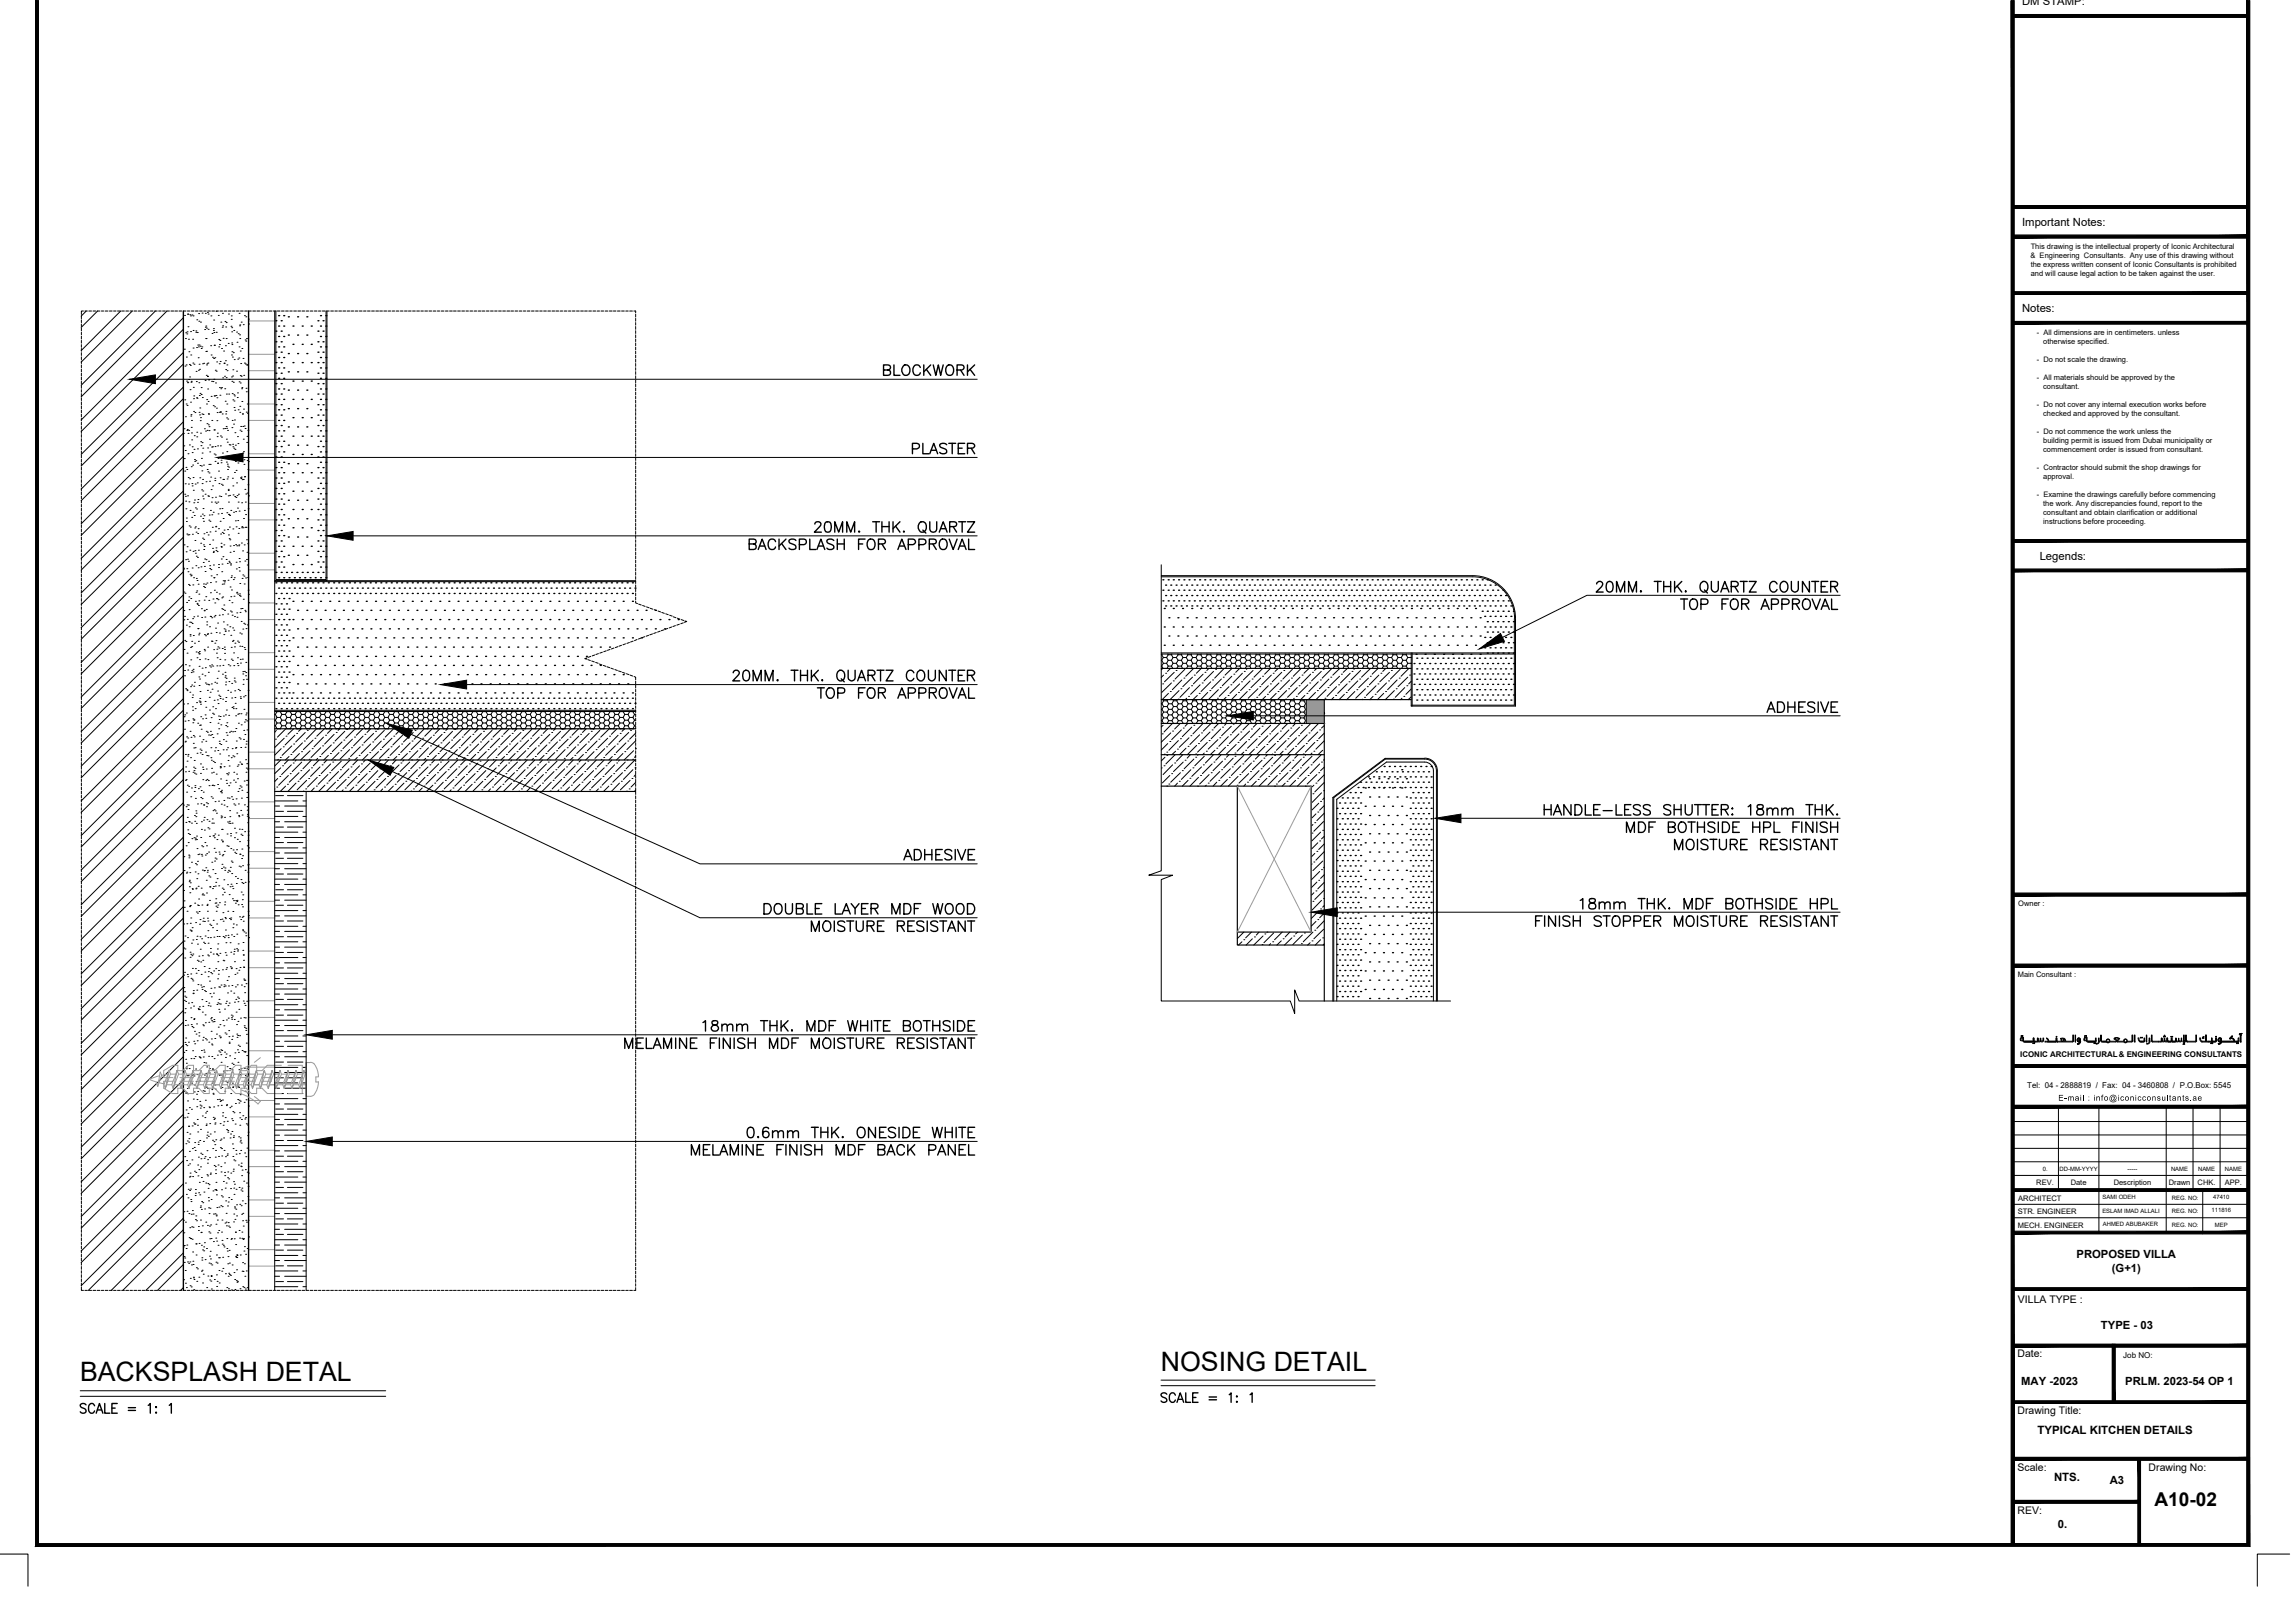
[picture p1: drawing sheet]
<svg xmlns="http://www.w3.org/2000/svg" width="420mm" height="297mm" viewBox="0 0 420 297" stroke-linecap="round" stroke-linejoin="round" font-family="sans-serif">
<defs><g id="words">
<text font-size="5.3" x="165.8" y="84.3">PLASTER</text>
<g font-size="4.9">
<text x="160.5" y="69.8">BLOCKWORK</text>
<text x="322.4" y="131.6">ADHESIVE</text>
<text x="212.5" y="250.9">NOSING DETAIL</text>
<text x="14.6" y="252.8">BACKSPLASH DETAL</text>
</g>
<text font-size="3.5" x="394.4" y="275.6">A10-02</text>
<g font-size="2.1">
<text x="370.2" y=".9">DM STAMP:</text>
<text x="370.2" y="41.3">Important Notes:</text>
<text x="370.2" y="57.1">Notes:</text>
<text x="373.4" y="102.4">Legends:</text>
<text x="380.2" y="230.3">PROPOSED VILLA</text>
<text x="386.6" y="232.8">(G+1)</text>
<text x="384.6" y="243.1">TYPE - 03</text>
<text x="370" y="253.5">MAY -2023</text>
<text x="389.1" y="253.5">PRLM. 2023-54 OP 1</text>
<text x="373" y="262.5">TYPICAL KITCHEN DETAILS</text>
<text x="376" y="271">NTS.</text>
<text x="386.2" y="271.7">A3</text>
<text x="376.7" y="279.6">0.</text>
</g>
<g font-size="1.9">
<text x="369.4" y="238.4">VILLA TYPE :</text>
<text x="369.4" y="248.4">Date:</text>
<text x="369.4" y="258.8">Drawing Title:</text>
<text x="369.4" y="269.1">Scale:</text>
<text x="393.4" y="269.1">Drawing No:</text>
<text x="369.4" y="277.1">REV:</text>
</g>
<g font-size="1.5">
<text x="371.1" y="199">Tel: 04 - 2888819 / Fax: 04 - 3460808 / P.O.Box: 5545</text>
<text x="376.8" y="201.5">E-mail : info@iconicconsultants.ae</text>
<text x="388.7" y="248.6">Job NO:</text>
</g>
<g font-size="1.4">
<text x="371.7" y="47.2">&amp; Engineering Consultants. Any use of this drawing without</text>
<text x="371.8" y="45.5">This drawing is the intellectual property of Iconic Architectural</text>
<text x="371.8" y="48.8">the express written consent of Iconic Consultants is prohibited</text>
<text x="371.8" y="50.5">and will cause legal action to be taken against the user.</text>
<text x="372.9" y="61.3">- All dimensions are in centimeters. unless</text>
<text x="374.1" y="62.9">otherwise specified.</text>
<text x="372.9" y="66.2">- Do not scale the drawing.</text>
<text x="372.9" y="69.5">- All materials should be approved by the</text>
<text x="374.1" y="71.1">consultant.</text>
<text x="372.9" y="74.5">- Do not cover any internal execution works before</text>
<text x="374.1" y="76.1">checked and approved by the consultant.</text>
<text x="372.9" y="79.4">- Do not commence the work unless the</text>
<text x="374.1" y="81.1">building permit is issued from Dubai municipality or</text>
<text x="374.1" y="82.7">commencement order is issued from consultant.</text>
<text x="372.9" y="86">- Contractor should submit the shop drawings for</text>
<text x="374.1" y="87.7">approval.</text>
<text x="372.9" y="91">- Examine the drawings carefully before commencing</text>
<text x="374.1" y="92.6">the work. Any discrepancies found, report to the</text>
<text x="374.1" y="94.3">consultant and obtain clarification or additional</text>
<text x="374.1" y="95.9">instructions before proceeding.</text>
<text x="369.5" y="165.8">Owner :</text>
<text x="369.4" y="178.8">Main Consultant :</text>
<text x="369.9" y="193.5">ICONIC ARCHITECTURAL&amp; ENGINEERING CONSULTANTS</text>
<text x="369.5" y="219.8">ARCHITECT</text>
<text x="372.8" y="216.8">REV.</text>
<text x="379.1" y="216.8">Date</text>
<text x="387" y="216.8">Description</text>
<text x="397" y="216.8">Drawn</text>
<text x="402.3" y="216.8">CHK.</text>
<text x="407.3" y="216.8">APP.</text>
<text x="369.4" y="224.7">MECH. ENGINEER</text>
<text x="369.4" y="222.2">STR. ENGINEER</text>
</g>
<g font-size="1.1">
<text x="374" y="214.3">0.</text>
<text x="377.1" y="214.3">DD-MM-YYYY</text>
<text x="389.5" y="214.3">-----</text>
<text x="397.5" y="214.3">NAME</text>
<text x="402.4" y="214.3">NAME</text>
<text x="407.3" y="214.3">NAME</text>
<text x="384.9" y="222">ESLAM IMAD ALLALI</text>
<text x="384.9" y="219.5">SAMI ODEH</text>
<text x="397.6" y="219.6">REG. NO:</text>
<text x="404.9" y="221.9">111816</text>
<text x="405.2" y="219.4">47410</text>
<text x="385" y="224.4">AHMED ABUBAKER</text>
<text x="397.6" y="224.5">REG. NO:</text>
<text x="397.6" y="222">REG. NO:</text>
<text x="405.5" y="224.6">MEP</text>
</g>
</g></defs>
<!-- layer: HATCH -->
<g fill="none" stroke="#9a9a9a" stroke-width=".18">
<path d="M45.5 58.7h4.8M45.5 64.8h4.8M45.5 73.9h4.8M45.5 67.8h4.8M45.5 76.9h4.8M45.5 83h4.8M45.5 92.1h4.8M45.5 86h4.8M45.5 95.2h4.8M45.5 101.2h4.8M45.5 110.3h4.8M45.5 119.5h4.8"/>
<path d="M45.5 104.3h4.8M45.5 113.4h4.8M45.5 128.6h4.8M45.5 137.7h4.8M45.5 122.5h4.8M45.5 131.6h4.8M45.5 146.8h4.8M45.5 155.9h4.8M45.5 140.7h4.8M45.5 149.8h4.8M45.5 158.9h4.8M226.5 143.9l13.5 26.7"/>
<path d="M240 143.9l-13.5 26.7M45.5 165h4.8M45.5 174.1h4.8M45.5 168h4.8M45.5 177.1h4.8M45.5 183.2h4.8M45.5 192.3h4.8M45.5 186.2h4.8M45.5 195.3h4.8M45.5 201.4h4.8M45.5 210.5h4.8M45.5 219.6h4.8"/>
<path d="M45.5 204.4h4.8M45.5 213.5h4.8M45.5 228.7h4.8M45.5 222.6h4.8M45.5 231.7h4.8"/>
</g>
<!-- layer: WALL-03 -->
<g fill="none" stroke="#000" stroke-width=".18">
<path d="M33.8 57.7h.1M34.3 57.5h.1M34.4 57.5h.1M34.4 59.8h.1M34.8 57.6h.1M34.9 57.8h.1M35.1 57.6h.1M35.3 57.8h.1M36 58.5h.1M36.4 57.4h.1M36.4 58.8h.1M36.7 59h.1"/>
<path d="M37 57.3h.1M37.6 57.3h.1M37.6 59.9h.1M37.7 59.7h.1M38 57.2h.1M38.1 57.5h.1M38.6 57.8h.1M39.1 58.6h.1M39.6 57h.1M40 57.7h.1M40.4 59h.1M40.7 59.9h.1"/>
<path d="M40.7 57.3h.1M40.8 59.6h.1M41.2 58.8h.1M41.3 59.8h.1M41.4 59h.1M41.8 57.5h.1M42.3 59.7h.1M42.3 58.4h.1M42.3 57.8h.1M42.4 60h.1M43.8 57.3h.1M43.9 59.6h.1"/>
<path d="M43.9 59.5h.1M44.2 59h.1M44.5 59.4h.1M44.7 57.8h.1M45 58h.1M45.5 58.4h.1M45.5 59.3h.1M50.3 56.9v49.4h9.6v-49.4M50.5 56.9v49.2h9.2v-49.2M33.6 79.3h.1M33.7 78.5h.1M33.7 63.9h.1"/>
<path d="M33.8 73.2h.1M33.9 67h.1M34 76.3h.1M34 62h.1M34 60.9h.1M34.1 66.8h.1M34.1 73.9h.1M34.1 65.3h.1M34.2 69.8h.1M34.2 78.8h.1M34.2 61.1h.1M34.2 60.7h.1"/>
<path d="M34.2 74.2h.1M34.3 78.6h.1M34.3 70h.1M34.4 70h.1M34.4 79.3h.1M34.5 62.1h.1M34.5 69.5h.1M34.5 78.8h.1M34.6 64.4h.1M34.7 66.7h.1M34.7 69h.1M34.8 71.3h.1"/>
<path d="M34.8 66.9h.1M34.9 73.6h.1M34.9 60.7h.1M34.9 76.1h.1M34.9 65h.1M35 75.9h.1M35 70h.1M35 78.2h.1M35 69.8h.1M35.1 79.2h.1M35.1 76.9h.1M35.3 62.1h.1"/>
<path d="M35.3 66.4h.1M35.3 63.7h.1M35.3 60.5h.1M35.4 70.9h.1M35.4 73h.1M35.4 75.3h.1M35.5 72.5h.1M35.5 66.7h.1M35.6 79.7h.1M35.7 75.5h.1M35.9 60.6h.1M35.9 60.8h.1"/>
<path d="M35.9 68h.1M35.9 69.8h.1M36 63.6h.1M36 72.8h.1M36 79.1h.1M36 80h.1M36.1 72.9h.1M36.1 60.9h.1M36.2 63.1h.1M36.3 65.5h.1M36.3 67.8h.1M36.3 63.5h.1"/>
<path d="M36.4 70h.1M36.4 66.7h.1M36.4 75.5h.1M36.4 63.1h.1M36.5 72.4h.1M36.5 75.9h.1M36.5 67.6h.1M36.6 74.7h.1M36.6 72h.1M36.7 77h.1M36.7 63.4h.1M36.7 79.3h.1"/>
<path d="M36.7 76.4h.1M36.8 63.8h.1M36.8 70.9h.1M36.8 72.2h.1M37 63.5h.1M37 75.8h.1M37 72.8h.1M37.1 66.6h.1M37.2 75.8h.1M37.3 66.5h.1M37.4 78.5h.1M37.5 60.3h.1"/>
<path d="M37.5 69.6h.1M37.6 78.9h.1M37.7 62h.1M37.7 64.3h.1M37.8 68.7h.1M37.8 64.3h.1M37.8 66.8h.1M37.8 73.9h.1M37.8 60.1h.1M37.8 73.1h.1M37.9 66.6h.1M37.9 77.5h.1"/>
<path d="M37.9 78.8h.1M38 68.9h.1M38 71.2h.1M38.1 66.4h.1M38.1 73.5h.1M38.1 60.3h.1M38.1 75.7h.1M38.1 77.8h.1M38.2 75.8h.1M38.2 69.5h.1M38.3 78.1h.1M38.3 78.8h.1"/>
<path d="M38.6 63.3h.1M38.7 72.5h.1M38.7 65h.1M38.7 69.8h.1M38.8 76.9h.1M38.8 61h.1M38.9 65.4h.1M39 69.8h.1M39 74.2h.1M39.1 60.1h.1M39.1 60.5h.1M39.1 65.6h.1"/>
<path d="M39.2 60.9h.1M39.2 69.4h.1M39.2 78.7h.1M39.2 63.2h.1M39.2 72.5h.1M39.3 72.5h.1M39.3 74.5h.1M39.3 65.5h.1M39.4 67.8h.1M39.5 70.1h.1M39.5 72.4h.1M39.6 60.8h.1"/>
<path d="M39.6 67.9h.1M39.6 74.7h.1M39.7 66.2h.1M39.7 77h.1M39.7 72.8h.1M39.8 75.5h.1M39.8 79.9h.1M39.8 79.3h.1M40 63.5h.1M40 62.1h.1M40.1 66.6h.1M40.2 63.1h.1"/>
<path d="M40.2 75.5h.1M40.2 70.9h.1M40.3 72.3h.1M40.3 62.3h.1M40.3 66.2h.1M40.3 75.4h.1M40.3 79.8h.1M40.4 75.4h.1M40.4 71.1h.1M40.6 63.8h.1M40.6 70.9h.1M40.6 80h.1"/>
<path d="M40.7 75.8h.1M40.8 69.2h.1M40.9 61.9h.1M40.9 78.5h.1M40.9 64.2h.1M41 66.5h.1M41 66.4h.1M41.1 68.9h.1M41.1 71.1h.1M41.1 78.4h.1M41.2 73.4h.1M41.3 66h.1"/>
<path d="M41.3 63.3h.1M41.3 75.8h.1M41.3 67.6h.1M41.4 75.3h.1M41.4 78h.1M41.4 69.1h.1M41.4 62h.1M41.4 72.1h.1M41.5 78.4h.1M41.5 76.5h.1M41.5 66.8h.1M41.5 73.9h.1"/>
<path d="M41.6 67.8h.1M41.7 78.8h.1M41.7 76.7h.1M41.8 62.9h.1M41.9 72.1h.1M42 69.5h.1M42.4 69h.1M42.4 65h.1M42.4 60.7h.1M42.4 62.8h.1M42.5 63.1h.1M42.5 78.3h.1"/>
<path d="M42.5 69.8h.1M42.5 64.4h.1M42.5 72h.1M42.5 76.9h.1M42.5 65.3h.1M42.6 68.8h.1M42.6 67.7h.1M42.6 73.2h.1M42.7 70h.1M42.7 64.5h.1M42.8 77.6h.1M42.8 72.2h.1"/>
<path d="M42.8 60.5h.1M42.8 74.6h.1M42.8 73.4h.1M42.9 65.8h.1M42.9 76.9h.1M42.9 72.5h.1M43 75.1h.1M43 79.2h.1M43.3 60.8h.1M43.3 67.9h.1M43.4 62.6h.1M43.4 72.8h.1"/>
<path d="M43.5 71.9h.1M43.5 79.9h.1M43.5 65.7h.1M43.6 75h.1M43.6 61.1h.1M43.7 65.5h.1M43.8 63.5h.1M43.8 69.9h.1M43.9 61.3h.1M43.9 62h.1M43.9 75.5h.1M43.9 74.4h.1"/>
<path d="M43.9 78.7h.1M44 64.2h.1M44 68.7h.1M44 70.1h.1M44.1 66.5h.1M44.1 78h.1M44.2 68.9h.1M44.2 78.9h.1M44.2 71.1h.1M44.3 73.5h.1M44.3 63.8h.1M44.3 70.9h.1"/>
<path d="M44.4 75.8h.1M44.4 78h.1M44.5 65.6h.1M44.6 74.9h.1M44.6 68.7h.1M44.7 78h.1M44.7 66.4h.1M44.9 78.4h.1M44.9 62.2h.1M44.9 66.6h.1M45 62.4h.1M45 71.1h.1"/>
<path d="M45.1 71.7h.1M45.1 75.4h.1M45.1 62h.1M45.2 66.8h.1M45.2 79.9h.1M45.3 73.9h.1M45.3 75.6h.1M45.4 78.8h.1M33.7 81.6h.1M33.7 99.7h.1M33.7 83.9h.1M33.8 86.2h.1"/>
<path d="M33.8 90.5h.1M33.9 88.5h.1M33.9 82.5h.1M34 90.8h.1M34 91.7h.1M34 93.1h.1M34 85.5h.1M34.1 95.4h.1M34.1 94.8h.1M34.2 97.7h.1M34.2 85.9h.1M34.3 90.7h.1"/>
<path d="M34.4 97.9h.1M34.4 83h.1M34.5 87.4h.1M34.5 88.6h.1M34.6 97.9h.1M34.6 91.8h.1M34.6 96.3h.1M34.7 81.4h.1M34.7 87.6h.1M34.8 93.4h.1M34.8 96.5h.1M35 85.4h.1"/>
<path d="M35.1 80.5h.1M35.1 94.7h.1M35.1 88.5h.1M35.2 82.8h.1M35.2 81.8h.1M35.2 88.9h.1M35.2 97.8h.1M35.3 85.1h.1M35.3 93.8h.1M35.3 87.4h.1M35.4 89.7h.1M35.5 92h.1"/>
<path d="M35.5 82.2h.1M35.6 94.3h.1M35.6 91.5h.1M35.6 84.1h.1M35.6 96.6h.1M35.6 84.4h.1M35.7 98.9h.1M35.7 88.6h.1M35.8 96.4h.1M35.8 92.9h.1M35.9 84.3h.1M35.9 97.4h.1"/>
<path d="M36 93.2h.1M36.1 88.4h.1M36.2 82.2h.1M36.2 84.8h.1M36.2 91.9h.1M36.2 97.6h.1M36.2 91.4h.1M36.3 96.8h.1M36.6 87.4h.1M36.6 85.2h.1M36.7 94.5h.1M36.7 99.4h.1"/>
<path d="M36.7 80.8h.1M36.8 81.6h.1M36.9 83.9h.1M36.9 85.3h.1M36.9 89.6h.1M37 86.2h.1M37 88.5h.1M37 82.9h.1M37 81h.1M37 94.1h.1M37.1 90.8h.1M37.1 87.7h.1"/>
<path d="M37.1 98.5h.1M37.1 82h.1M37.1 94.9h.1M37.1 89.9h.1M37.2 93.1h.1M37.2 91.3h.1M37.3 95.4h.1M37.3 85.1h.1M37.3 99.7h.1M37.3 98.7h.1M37.3 97.7h.1M37.3 94.4h.1"/>
<path d="M37.5 90.5h.1M37.7 88.2h.1M37.8 97.4h.1M37.9 85.9h.1M38 82h.1M38.1 90.7h.1M38.1 86.3h.1M38.1 97.9h.1M38.2 90.8h.1M38.2 85h.1M38.2 95.2h.1M38.3 86.6h.1"/>
<path d="M38.3 94.3h.1M38.4 80.4h.1M38.4 88.1h.1M38.4 99.6h.1M38.4 82.7h.1M38.4 81.4h.1M38.4 97.4h.1M38.4 95.4h.1M38.5 85h.1M38.5 93.4h.1M38.6 87.3h.1M38.7 89.6h.1"/>
<path d="M38.7 91.9h.1M38.7 81.8h.1M38.8 94.2h.1M38.8 91.1h.1M38.9 96.5h.1M38.9 81.8h.1M38.9 88.9h.1M38.9 98.8h.1M39 93.8h.1M39.2 83.1h.1M39.3 88h.1M39.3 87.5h.1"/>
<path d="M39.4 81.7h.1M39.4 84.4h.1M39.4 91.9h.1M39.4 97.2h.1M39.4 83.3h.1M39.5 91h.1M39.5 96.4h.1M39.5 96.3h.1M39.6 92.1h.1M39.8 81.6h.1M39.8 84.8h.1M39.9 91.9h.1"/>
<path d="M39.9 83.9h.1M39.9 94.1h.1M40 86.2h.1M40 96.8h.1M40.1 88.5h.1M40.1 90.8h.1M40.2 93.1h.1M40.3 95.4h.1M40.3 87.4h.1M40.3 81.6h.1M40.4 97.7h.1M40.4 90.9h.1"/>
<path d="M40.5 84.7h.1M40.5 99.4h.1M40.5 84.2h.1M40.5 88.6h.1M40.6 94h.1M40.6 93.1h.1M40.7 97.4h.1M40.7 82.9h.1M40.7 88.8h.1M40.8 87.7h.1M40.9 94.9h.1M40.9 97.6h.1"/>
<path d="M40.9 87.7h.1M41 99.7h.1M41 97h.1M41.3 90.4h.1M41.4 80.4h.1M41.4 84.6h.1M41.5 82.7h.1M41.5 93.8h.1M41.6 87.7h.1M41.6 84.9h.1M41.6 80.9h.1M41.7 96.9h.1"/>
<path d="M41.7 85.9h.1M41.7 85.3h.1M41.7 87.3h.1M41.8 89.6h.1M41.8 90.7h.1M41.8 89.8h.1M41.8 91.9h.1M41.8 97.9h.1M41.8 94.1h.1M41.9 85.5h.1M41.9 94.2h.1M42 81.4h.1"/>
<path d="M42 98.6h.1M42 96.5h.1M42 90.7h.1M42 94.3h.1M42.1 98.8h.1M42.1 99.9h.1M42.1 81.4h.1M42.2 93.4h.1M42.5 87.5h.1M42.6 81.3h.1M42.6 96.8h.1M42.6 81.8h.1"/>
<path d="M42.6 88.9h.1M42.7 90.6h.1M42.8 99.9h.1M42.8 93.8h.1M42.8 82h.1M42.9 86.5h.1M43 90.9h.1M43 82.2h.1M43.1 84.4h.1M43.1 81.5h.1M43.1 95.3h.1M43.1 83.8h.1"/>
<path d="M43.1 93.6h.1M43.1 99.7h.1M43.2 91h.1M43.2 86.1h.1M43.2 96.4h.1M43.3 88.4h.1M43.3 99.9h.1M43.4 90.7h.1M43.5 93h.1M43.5 95.3h.1M43.6 81.2h.1M43.6 84.7h.1"/>
<path d="M43.6 97.6h.1M43.6 91.9h.1M43.6 90.5h.1M43.7 99.9h.1M43.7 84.3h.1M43.7 99.7h.1M43.7 96.7h.1M43.8 93.5h.1M44 87.4h.1M44.1 83.2h.1M44.1 87.6h.1M44.2 87.3h.1"/>
<path d="M44.2 99.4h.1M44.2 96.6h.1M44.2 92h.1M44.3 96.4h.1M44.3 87.8h.1M44.4 82.9h.1M44.5 96.6h.1M44.5 80.4h.1M44.5 87.7h.1M44.6 82.7h.1M44.6 94.9h.1M44.7 85h.1"/>
<path d="M44.7 84.1h.1M44.7 99.7h.1M44.7 87.3h.1M44.7 93.4h.1M44.8 87.2h.1M44.8 89.6h.1M44.9 96.5h.1M44.9 91.9h.1M45 94.2h.1M45 90.4h.1M45 96.5h.1M45.1 98.8h.1"/>
<path d="M45.2 81h.1M45.3 90.2h.1M45.3 84.3h.1M45.3 99.5h.1M45.4 85.9h.1M45.4 88.7h.1M45.4 93.1h.1M45.5 84.5h.1M45.5 90.7h.1M33.6 104.2h.1M33.6 104h.1M33.7 113.4h.1"/>
<path d="M33.7 111.7h.1M33.7 108.4h.1M33.7 118.9h.1M33.8 112.8h.1M33.8 117.2h.1M33.9 108.6h.1M34 102.4h.1M34 117.4h.1M34.1 101h.1M34.1 114.4h.1M34.2 110.3h.1M34.2 104.1h.1"/>
<path d="M34.2 100.1h.1M34.2 119.5h.1M34.3 113.4h.1M34.3 102.3h.1M34.4 104.6h.1M34.5 107h.1M34.5 102.7h.1M34.5 109.9h.1M34.6 109.2h.1M34.6 111.6h.1M34.6 114.7h.1M34.7 107.1h.1"/>
<path d="M34.7 113.9h.1M34.8 100.7h.1M34.8 116.1h.1M34.8 116.4h.1M34.8 105.1h.1M34.9 118.5h.1M34.9 105.4h.1M34.9 109.5h.1M35 113.9h.1M35 105.3h.1M35.1 117.4h.1M35.1 118.3h.1"/>
<path d="M35.2 104h.1M35.2 114.1h.1M35.3 113.2h.1M35.3 107h.1M35.3 100.9h.1M35.4 116.3h.1M35.4 105.7h.1M35.5 112.9h.1M35.6 117.7h.1M35.7 100.8h.1M35.8 101.2h.1M35.8 110.1h.1"/>
<path d="M35.9 103.5h.1M35.9 119.3h.1M35.9 108.4h.1M35.9 105.9h.1M35.9 101.8h.1M36 108.1h.1M36.1 110.4h.1M36.1 106.2h.1M36.1 110.6h.1M36.2 112.8h.1M36.2 102h.1M36.2 115h.1"/>
<path d="M36.3 106.9h.1M36.3 103.9h.1M36.3 119.5h.1M36.3 117.4h.1M36.3 100.7h.1M36.3 110.8h.1M36.4 116.2h.1M36.4 119.7h.1M36.4 110h.1M36.4 108.7h.1M36.4 115.9h.1M36.5 119.2h.1"/>
<path d="M36.5 119.7h.1M36.8 103.7h.1M36.9 111.4h.1M36.9 113h.1M37.2 102.9h.1M37.3 106.9h.1M37.3 107.3h.1M37.3 100.6h.1M37.4 100h.1M37.4 109.8h.1M37.4 111.7h.1M37.4 118.9h.1"/>
<path d="M37.4 111.8h.1M37.4 103.7h.1M37.4 116.1h.1M37.5 102.3h.1M37.5 119.1h.1M37.5 107.5h.1M37.5 112.9h.1M37.5 104.6h.1M37.6 106.9h.1M37.6 116.4h.1M37.7 109.2h.1M37.7 102.4h.1"/>
<path d="M37.8 111.5h.1M37.8 113.8h.1M37.8 114.4h.1M37.9 106.7h.1M37.9 116.1h.1M38 118.4h.1M38 116h.1M38.2 102.7h.1M38.2 109.9h.1M38.4 114.7h.1M38.4 103.5h.1M38.4 104h.1"/>
<path d="M38.5 112.8h.1M38.5 106.6h.1M38.5 108.5h.1M38.6 112.8h.1M38.6 115.9h.1M38.6 104.3h.1M38.7 105.4h.1M38.7 117.3h.1M38.8 113.1h.1M38.8 117.4h.1M38.9 100.4h.1M39 109.6h.1"/>
<path d="M39 101.1h.1M39.1 103.4h.1M39.1 100.9h.1M39.1 118.9h.1M39.2 105.7h.1M39.2 112.9h.1M39.2 108h.1M39.3 110.3h.1M39.3 117.7h.1M39.4 112.6h.1M39.5 115h.1M39.5 106.5h.1"/>
<path d="M39.5 117.2h.1M39.5 100.3h.1M39.5 100.7h.1M39.6 115.8h.1M39.6 119.5h.1M39.6 109.5h.1M39.6 108.4h.1M39.7 105.2h.1M39.7 118.8h.1M39.7 109.6h.1M39.8 101h.1M39.8 114h.1"/>
<path d="M39.9 118.4h.1M39.9 109.8h.1M40 103.3h.1M40 103.9h.1M40.1 118.6h.1M40.1 112.6h.1M40.1 108.7h.1M40.2 115.9h.1M40.5 100h.1M40.5 102.3h.1M40.5 100.1h.1M40.6 104.6h.1"/>
<path d="M40.6 109.4h.1M40.6 111.4h.1M40.6 103.2h.1M40.7 106.9h.1M40.7 118.7h.1M40.7 112.5h.1M40.8 109.2h.1M40.8 111.5h.1M40.8 101.9h.1M40.9 106.3h.1M40.9 113.8h.1M41 116.1h.1"/>
<path d="M41 106.9h.1M41 110.7h.1M41 115.1h.1M41.1 118.4h.1M41.1 106.5h.1M41.1 106.3h.1M41.1 111.7h.1M41.1 118.9h.1M41.1 119.6h.1M41.2 115.6h.1M41.2 115.3h.1M41.4 102.4h.1"/>
<path d="M41.6 114.4h.1M41.6 103.1h.1M41.7 112.4h.1M41.7 106.2h.1M41.8 115.5h.1M41.9 102.7h.1M42 109.9h.1M42 103h.1M42.1 114.7h.1M42.1 101.1h.1M42.1 107.4h.1M42.2 111.8h.1"/>
<path d="M42.2 103.4h.1M42.2 103.2h.1M42.2 109.2h.1M42.2 116.3h.1M42.3 105.7h.1M42.3 118.5h.1M42.4 108h.1M42.4 105.4h.1M42.4 112h.1M42.5 110.3h.1M42.5 112.6h.1M42.5 117.4h.1"/>
<path d="M42.6 114.9h.1M42.7 117.2h.1M42.7 106.1h.1M42.8 119.5h.1M42.8 100.9h.1M42.8 115.3h.1M42.8 109.1h.1M42.9 105.7h.1M42.9 118.4h.1M42.9 112.8h.1M43 117.7h.1M43.2 102.9h.1"/>
<path d="M43.3 104.1h.1M43.3 108.5h.1M43.3 112.2h.1M43.3 108.4h.1M43.4 113h.1M43.5 117.3h.1M43.5 108.7h.1M43.7 117.5h.1M43.7 103.9h.1M43.8 102.2h.1M43.8 104.5h.1M43.8 109h.1"/>
<path d="M43.9 102.8h.1M43.9 108.7h.1M43.9 106.8h.1M43.9 118.3h.1M43.9 115.9h.1M43.9 112.1h.1M44 109.1h.1M44.1 111.4h.1M44.2 113.7h.1M44.2 116h.1M44.3 118.3h.1M44.3 105.9h.1"/>
<path d="M44.3 111.4h.1M44.4 100.8h.1M44.4 115.1h.1M44.4 105.2h.1M44.5 109.7h.1M44.6 114.1h.1M44.7 105.4h.1M44.7 106.9h.1M44.7 118.5h.1M44.8 102.7h.1M44.8 111.7h.1M44.8 118.9h.1"/>
<path d="M44.8 114.2h.1M44.9 112h.1M45 105.8h.1M45 115h.1M45.1 102.4h.1M45.2 101.1h.1M45.3 103.4h.1M45.3 114.4h.1M45.3 105.7h.1M45.4 108h.1M45.5 108.8h.1M45.5 110.3h.1"/>
<path d="M50.3 106.5h66.1M116.4 106.3h-66.1v23.9h66.1h-66.1v106M212.6 105.4h57a7.9 7.9 0 0 1 7.9 7.8M212.6 105.6h57a7.7 7.7 0 0 1 7.7 7.6M212.6 103.4v56l-2.3 .8h4.4l-2.1 .8v22.2h23.6l.8 2.3v-4.3l.8 2h27.8M212.6 119.7h45.8M212.6 119.5h64.9M258.5 119.5v9.7M258.5 119.7h19M277.2 113.2v6.3M277.2 119.7v9.4h-18.8M277.5 113.2v16h-19.1v-9.7"/>
<path d="M33.6 128.8h.1M33.7 131.2h.1M33.8 133.5h.1M33.8 122.7h.1M33.8 123.7h.1M33.8 130.8h.1M33.9 135.8h.1M33.9 132h.1M34 138.1h.1M34 135.7h.1M34 121.7h.1M34 126.1h.1"/>
<path d="M34.1 130.5h.1M34.2 134.9h.1M34.2 126.2h.1M34.2 126.4h.1M34.2 139.3h.1M34.3 128.8h.1M34.4 122.6h.1M34.4 138.4h.1M34.4 135.1h.1M34.4 138.1h.1M34.5 131.9h.1M34.6 121.9h.1"/>
<path d="M34.8 126.7h.1M34.8 133.8h.1M34.9 125.7h.1M34.9 138.7h.1M34.9 120.8h.1M35 134.9h.1M35 123.1h.1M35.1 125.4h.1M35.1 122.8h.1M35.2 127.7h.1M35.2 129.4h.1M35.3 130h.1"/>
<path d="M35.3 127.2h.1M35.3 132.3h.1M35.3 131.6h.1M35.3 122.5h.1M35.3 123h.1M35.4 134.6h.1M35.4 136h.1M35.4 131.8h.1M35.5 136.9h.1M35.5 125.6h.1M35.5 131.8h.1M35.6 139.2h.1"/>
<path d="M35.6 134.9h.1M35.6 124.9h.1M35.7 129.7h.1M35.7 136.8h.1M36 128.6h.1M36.1 137.9h.1M36.1 120.4h.1M36.2 132.4h.1M36.4 123.9h.1M36.4 121.9h.1M36.4 125.5h.1M36.4 128.3h.1"/>
<path d="M36.5 124.3h.1M36.5 134.7h.1M36.5 120.7h.1M36.5 132.7h.1M36.6 128.5h.1M36.6 127.8h.1M36.6 126.6h.1M36.6 137.1h.1M36.7 137.8h.1M36.7 128.5h.1M36.7 128.9h.1M36.7 132.7h.1"/>
<path d="M36.7 139.8h.1M36.7 131.2h.1M36.8 133.5h.1M36.8 137.3h.1M36.9 135.8h.1M37 138.1h.1M37 122.3h.1M37 123.4h.1M37.1 131.6h.1M37.2 135.4h.1M37.5 123.7h.1M37.5 128.4h.1"/>
<path d="M37.5 130.8h.1M37.5 120.6h.1M37.6 122.2h.1M37.6 125h.1M37.6 137.7h.1M37.7 131.5h.1M37.7 135.7h.1M37.7 129.4h.1M37.8 133.8h.1M37.8 125.2h.1M37.8 138.3h.1M38 126.4h.1"/>
<path d="M38 134h.1M38.1 120.7h.1M38.1 125.3h.1M38.1 138.3h.1M38.1 123h.1M38.2 134.5h.1M38.2 125.3h.1M38.3 127.6h.1M38.4 129.9h.1M38.4 121.9h.1M38.4 132.2h.1M38.5 126.7h.1"/>
<path d="M38.5 134.6h.1M38.5 133.8h.1M38.6 122.1h.1M38.6 136.8h.1M38.6 138.7h.1M38.7 131.3h.1M38.7 139.1h.1M38.7 125.2h.1M38.7 121.7h.1M38.8 134.4h.1M38.8 126.1h.1M38.9 130.5h.1"/>
<path d="M38.9 129.4h.1M38.9 121.9h.1M39 135h.1M39 139.3h.1M39.1 130.7h.1M39.2 128.2h.1M39.3 137.4h.1M39.3 139.6h.1M39.3 124.9h.1M39.5 129.7h.1M39.5 136.8h.1M39.7 125h.1"/>
<path d="M39.7 121.9h.1M39.8 124.1h.1M39.8 134.3h.1M39.8 120.4h.1M39.8 128.1h.1M39.8 126.5h.1M39.9 137.4h.1M39.9 128.8h.1M39.9 132.4h.1M40 122.8h.1M40 131h.1M40 133.4h.1"/>
<path d="M40 127.2h.1M40.1 135.7h.1M40.1 131.7h.1M40.2 136.1h.1M40.2 138h.1M40.2 121.9h.1M40.3 120.7h.1M40.3 127.5h.1M40.3 131.1h.1M40.3 127.8h.1M40.4 132.7h.1M40.4 139.8h.1"/>
<path d="M40.4 136.3h.1M40.7 123.4h.1M40.8 128h.1M40.8 121.8h.1M40.9 137.2h.1M40.9 131h.1M40.9 135.4h.1M41.1 120.8h.1M41.2 123h.1M41.2 123.9h.1M41.2 123.7h.1M41.3 125.3h.1"/>
<path d="M41.3 130.8h.1M41.3 128.4h.1M41.3 124.8h.1M41.3 132.8h.1M41.4 127.7h.1M41.4 135.7h.1M41.4 134.1h.1M41.4 124.1h.1M41.4 129.9h.1M41.4 137.2h.1M41.5 132.3h.1M41.6 134.6h.1"/>
<path d="M41.6 133h.1M41.7 136.8h.1M41.7 126.4h.1M41.7 139.2h.1M41.8 121.7h.1M41.8 138.3h.1M41.9 130.9h.1M41.9 124.7h.1M42 134h.1M42.1 121.9h.1M42.2 126.7h.1M42.2 133.8h.1"/>
<path d="M42.3 138.7h.1M42.3 120.6h.1M42.4 127.7h.1M42.4 125.1h.1M42.5 129.5h.1M42.5 137h.1M42.5 120.8h.1M42.6 133.9h.1M42.6 138.3h.1M42.7 129.4h.1M42.7 129.7h.1M42.8 121.8h.1"/>
<path d="M42.8 138.5h.1M42.9 124.1h.1M42.9 124.6h.1M43 126.4h.1M43 133.9h.1M43 127.7h.1M43.1 128.7h.1M43.1 124.8h.1M43.1 136.9h.1M43.1 131h.1M43.2 133.3h.1M43.2 129.7h.1"/>
<path d="M43.2 136.8h.1M43.3 135.6h.1M43.3 138h.1M43.4 121.4h.1M43.5 120.4h.1M43.5 130.7h.1M43.6 121.8h.1M43.6 140h.1M43.6 126.2h.1M43.6 132.4h.1M43.7 130.6h.1M43.8 135h.1"/>
<path d="M43.9 126.4h.1M43.9 139.5h.1M44 127.5h.1M44 120.7h.1M44 135.2h.1M44 121.4h.1M44 127.8h.1M44.1 136.8h.1M44.1 130.6h.1M44.2 132.7h.1M44.2 139.8h.1M44.2 139.9h.1"/>
<path d="M44.4 120.6h.1M44.4 122.9h.1M44.4 123.3h.1M44.5 125.3h.1M44.5 124.4h.1M44.6 127.5h.1M44.6 135.3h.1M44.6 133.7h.1M44.7 129.8h.1M44.7 132.2h.1M44.7 122.9h.1M44.8 134.4h.1"/>
<path d="M44.9 136.8h.1M44.9 127.3h.1M44.9 131.7h.1M45 139.1h.1M45 123.7h.1M45 121.2h.1M45 130.8h.1M45 123.1h.1M45 136.2h.1M45.1 130.5h.1M45.1 135.7h.1M45.1 124.3h.1"/>
<path d="M45.2 139.8h.1M45.2 131.9h.1M45.2 133.6h.1M45.4 126.4h.1M50.3 130h66.1M33.6 147.3h.1M33.7 156.8h.1M33.7 159.3h.1M34 141.3h.1M34 142.8h.1M34 140.4h.1M34 150.5h.1"/>
<path d="M34.1 142.7h.1M34.1 147.6h.1M34.1 154.8h.1M34.1 159.8h.1M34.2 145h.1M34.2 159.6h.1M34.2 147.3h.1M34.3 149.6h.1M34.3 143.7h.1M34.4 151.9h.1M34.4 148.2h.1M34.5 154.2h.1"/>
<path d="M34.5 152.6h.1M34.5 147.3h.1M34.5 156.5h.1M34.5 141.2h.1M34.5 150.4h.1M34.5 143.9h.1M34.6 157h.1M34.6 158.8h.1M34.6 156.7h.1M34.7 150.4h.1M34.7 152.7h.1M34.8 159.7h.1"/>
<path d="M34.9 145.8h.1M35.1 144.2h.1M35.1 150.7h.1M35.1 157.8h.1M35.1 153.5h.1M35.3 141.3h.1M35.4 140.4h.1M35.5 141h.1M35.5 153.3h.1M35.6 144.9h.1M35.6 141.5h.1M35.6 149.3h.1"/>
<path d="M35.6 150.3h.1M35.7 143.8h.1M35.7 144.1h.1M35.7 140.6h.1M35.7 159.6h.1M35.7 153.7h.1M35.8 146.1h.1M35.8 153.4h.1M35.8 158.1h.1M35.9 148.4h.1M35.9 141.7h.1M35.9 149.5h.1"/>
<path d="M35.9 148.8h.1M35.9 150.7h.1M36 153h.1M36 153.7h.1M36 158.3h.1M36.1 155.3h.1M36.2 157.6h.1M36.2 147.1h.1M36.2 159.9h.1M36.2 156.4h.1M36.3 144.3h.1M36.4 156.3h.1"/>
<path d="M36.6 144h.1M36.7 141.5h.1M36.7 153.3h.1M36.7 146h.1M36.8 147.1h.1M36.8 144.7h.1M36.9 156.4h.1M36.9 151.8h.1M36.9 150.4h.1M36.9 154.8h.1M37 156.7h.1M37 146.2h.1"/>
<path d="M37 159.2h.1M37.1 140.4h.1M37.1 142.7h.1M37.1 155h.1M37.2 140.8h.1M37.2 145h.1M37.3 150.1h.1M37.3 147.3h.1M37.3 159.4h.1M37.4 149.6h.1M37.4 151.9h.1M37.4 159.3h.1"/>
<path d="M37.5 154.2h.1M37.6 156.5h.1M37.7 158.8h.1M37.7 142.8h.1M37.8 140.7h.1M37.8 146.9h.1M37.8 147.6h.1M37.8 154.8h.1M37.8 156.2h.1M37.9 150h.1M37.9 142.6h.1M37.9 159.6h.1"/>
<path d="M38 159.3h.1M38 147.1h.1M38.1 151.5h.1M38.1 142.9h.1M38.2 155.9h.1M38.3 143.8h.1M38.3 150.3h.1M38.3 151.7h.1M38.4 153.1h.1M38.7 145.8h.1M38.7 141.5h.1M38.7 140.6h.1"/>
<path d="M38.8 150.7h.1M38.8 157.8h.1M38.8 143.7h.1M38.9 149.9h.1M38.9 146.1h.1M38.9 143.7h.1M38.9 159.2h.1M39 148.4h.1M39 153h.1M39.1 150.7h.1M39.1 141.3h.1M39.1 153h.1"/>
<path d="M39.2 143.8h.1M39.2 155.3h.1M39.2 148.2h.1M39.2 153.3h.1M39.3 157.6h.1M39.3 152.6h.1M39.4 159.9h.1M39.4 146.7h.1M39.4 157h.1M39.4 148.4h.1M39.5 156h.1M39.6 141.7h.1"/>
<path d="M39.6 157.2h.1M39.6 148.8h.1M39.7 153.7h.1M39.8 143.6h.1M40 152.9h.1M40 146.6h.1M40 144.3h.1M40.1 155.9h.1M40.2 156.3h.1M40.3 140.3h.1M40.3 140.5h.1M40.3 144.9h.1"/>
<path d="M40.4 142.6h.1M40.4 140.4h.1M40.4 144.9h.1M40.5 149.7h.1M40.5 149.3h.1M40.5 147.2h.1M40.5 153.7h.1M40.6 158.9h.1M40.6 144.6h.1M40.6 151.8h.1M40.6 145.1h.1M40.6 149.5h.1"/>
<path d="M40.6 158.2h.1M40.7 151.8h.1M40.7 156.6h.1M40.7 154.1h.1M40.7 154h.1M40.8 156.4h.1M40.9 158.7h.1M41 146.5h.1M41 140.3h.1M41 147.3h.1M41.1 155.8h.1M41.1 149.6h.1"/>
<path d="M41.1 159.3h.1M41.2 158.9h.1M41.4 142.8h.1M41.5 143.4h.1M41.5 141.6h.1M41.5 147.6h.1M41.5 154.8h.1M41.6 152.6h.1M41.6 146h.1M41.7 159.6h.1M41.7 150.4h.1M41.7 141.8h.1"/>
<path d="M41.8 154.9h.1M41.8 141.5h.1M41.8 159.3h.1M41.9 143.8h.1M41.9 150.7h.1M42 146.1h.1M42 140.2h.1M42 150.3h.1M42 148.4h.1M42 159.5h.1M42.1 149.5h.1M42.1 150.7h.1"/>
<path d="M42.1 143.3h.1M42.2 158.7h.1M42.2 153h.1M42.2 152.6h.1M42.2 155.3h.1M42.3 157.6h.1M42.4 145.8h.1M42.4 159.9h.1M42.5 150.7h.1M42.5 157.8h.1M42.6 146.3h.1M42.7 155.6h.1"/>
<path d="M42.8 142.8h.1M42.8 141.3h.1M42.8 147.1h.1M42.9 153.3h.1M42.9 151.6h.1M43 156h.1M43 147.3h.1M43.1 143.2h.1M43.2 152.4h.1M43.2 156.2h.1M43.2 146.2h.1M43.3 155.5h.1"/>
<path d="M43.3 141.7h.1M43.3 148.8h.1M43.4 140.2h.1M43.4 153.6h.1M43.5 142.5h.1M43.6 144.9h.1M43.6 147.1h.1M43.7 149.3h.1M43.7 149.5h.1M43.8 158.5h.1M43.8 144.3h.1M43.8 151.8h.1"/>
<path d="M43.9 154h.1M43.9 156.3h.1M43.9 156.4h.1M43.9 143.8h.1M44 158.7h.1M44.1 148.3h.1M44.1 152.7h.1M44.2 144h.1M44.2 146.1h.1M44.2 157.1h.1M44.3 155.4h.1M44.3 144.6h.1"/>
<path d="M44.3 151.8h.1M44.3 149.2h.1M44.3 152.9h.1M44.4 158.4h.1M44.4 156.6h.1M44.7 142.9h.1M44.7 147.3h.1M44.8 152.2h.1M44.9 159.3h.1M45 141.3h.1M45.1 140.6h.1M45.1 143.7h.1"/>
<path d="M45.1 142.8h.1M45.2 146h.1M45.2 145h.1M45.3 148.3h.1M45.3 147.6h.1M45.3 154.8h.1M45.3 149.4h.1M45.3 149h.1M45.3 140.7h.1M45.3 150.6h.1M45.3 142.9h.1M45.4 158.3h.1"/>
<path d="M45.4 159.6h.1M45.4 153.8h.1M45.4 152.9h.1M45.4 152.1h.1M45.4 158.2h.1M45.5 149.6h.1M45.5 155.2h.1M56 144.9v91.3M33.6 178.5h.1M33.6 163h.1M33.6 169.1h.1M33.7 173.5h.1"/>
<path d="M33.7 172.2h.1M33.7 164.9h.1M33.7 166.1h.1M33.8 178h.1M33.8 175.3h.1M33.9 171.3h.1M33.9 173.7h.1M34.2 169.1h.1M34.2 166.8h.1M34.3 178.3h.1M34.3 171.6h.1M34.4 178.8h.1"/>
<path d="M34.6 161.4h.1M34.7 161.1h.1M34.7 162.3h.1M34.7 165.9h.1M34.8 163.4h.1M34.8 165.8h.1M34.8 175.2h.1M34.8 174.3h.1M34.8 170.2h.1M34.8 165.7h.1M34.8 169h.1M34.8 161.6h.1"/>
<path d="M34.9 168h.1M34.9 178.3h.1M34.9 174.7h.1M35 170.3h.1M35 179.1h.1M35 170.4h.1M35.1 172.6h.1M35.1 174.9h.1M35.2 162.6h.1M35.2 169.8h.1M35.2 179.2h.1M35.2 177.2h.1"/>
<path d="M35.2 162.8h.1M35.3 179.5h.1M35.3 172h.1M35.3 174.6h.1M35.6 165.3h.1M35.8 177.3h.1M35.8 168.9h.1M35.9 162.7h.1M35.9 178.1h.1M35.9 162.5h.1M35.9 171.9h.1M35.9 166.9h.1"/>
<path d="M36 160.8h.1M36.1 171.4h.1M36.1 175.8h.1M36.2 165.6h.1M36.2 172.8h.1M36.2 167.1h.1M36.3 162.2h.1M36.3 177.6h.1M36.3 165.7h.1M36.3 175.9h.1M36.4 164.5h.1M36.4 175h.1"/>
<path d="M36.4 166.8h.1M36.5 169.1h.1M36.6 171.4h.1M36.6 168.3h.1M36.7 173.7h.1M36.7 176.1h.1M36.8 178.3h.1M36.8 162.5h.1M36.9 171.8h.1M37 165.6h.1M37 163.8h.1M37 174.9h.1"/>
<path d="M37.1 163.6h.1M37.1 168.6h.1M37.1 175.8h.1M37.2 168h.1M37.3 172.5h.1M37.3 163.8h.1M37.4 176.9h.1M37.4 168.6h.1M37.5 172.7h.1M37.5 177.9h.1M37.5 171.3h.1M37.8 161.1h.1"/>
<path d="M37.8 163.4h.1M37.9 165.7h.1M37.9 165.5h.1M38 168h.1M38 166.8h.1M38 174.8h.1M38.1 170.3h.1M38.1 168.6h.1M38.1 171.6h.1M38.1 172.6h.1M38.1 178.8h.1M38.1 177.8h.1"/>
<path d="M38.2 174.9h.1M38.2 160.3h.1M38.3 177.2h.1M38.4 179.6h.1M38.4 164.8h.1M38.4 162.3h.1M38.4 169.1h.1M38.4 160.5h.1M38.5 171.6h.1M38.5 174.3h.1M38.5 173.6h.1M38.6 178h.1"/>
<path d="M38.6 169.4h.1M38.8 178.2h.1M38.9 162.6h.1M38.9 169.8h.1M39 168.4h.1M39 174.6h.1M39.1 162.2h.1M39.1 177.7h.1M39.2 171.5h.1M39.4 165.3h.1M39.4 162.2h.1M39.5 164.5h.1"/>
<path d="M39.5 177.3h.1M39.5 161.5h.1M39.5 165.3h.1M39.5 165.8h.1M39.6 166.8h.1M39.6 174.6h.1M39.7 169.1h.1M39.7 170.3h.1M39.7 174.7h.1M39.8 171.4h.1M39.8 160.8h.1M39.8 166.1h.1"/>
<path d="M39.8 173.7h.1M39.8 179.1h.1M39.9 176h.1M39.9 165.6h.1M39.9 172.7h.1M39.9 174.9h.1M40 178.3h.1M40 177.6h.1M40 162.1h.1M40.1 171.4h.1M40.2 165.2h.1M40.3 174.5h.1"/>
<path d="M40.3 168.3h.1M40.6 168.2h.1M40.7 162.5h.1M40.7 177.5h.1M40.7 163.8h.1M40.8 167h.1M40.9 168.6h.1M40.9 175.8h.1M40.9 171.4h.1M40.9 162.8h.1M41 161h.1M41 175.8h.1"/>
<path d="M41.1 163.3h.1M41.1 171.6h.1M41.1 165.6h.1M41.1 165.1h.1M41.2 167.9h.1M41.2 174.4h.1M41.3 170.2h.1M41.3 168.1h.1M41.3 171.3h.1M41.4 172.5h.1M41.4 177.4h.1M41.4 174.8h.1"/>
<path d="M41.5 177.1h.1M41.6 179.4h.1M41.7 161.9h.1M41.7 166.8h.1M41.7 171.2h.1M41.8 171.6h.1M41.8 178.8h.1M42 163.7h.1M42 168.1h.1M42.1 162.3h.1M42.1 172.5h.1M42.2 176.9h.1"/>
<path d="M42.2 168.3h.1M42.2 168h.1M42.2 174.3h.1M42.3 161.8h.1M42.3 177.3h.1M42.4 171.1h.1M42.4 177.2h.1M42.5 162.2h.1M42.5 164.5h.1M42.6 166.8h.1M42.6 162.6h.1M42.6 169.8h.1"/>
<path d="M42.7 169.1h.1M42.8 164.8h.1M42.8 174.6h.1M42.8 171.4h.1M42.8 174.1h.1M42.9 173.7h.1M42.9 176h.1M43 178.3h.1M43.1 165.3h.1M43.1 160.4h.1M43.1 164.8h.1M43.2 177.3h.1"/>
<path d="M43.3 161.7h.1M43.3 169.3h.1M43.3 173.6h.1M43.3 171h.1M43.3 165h.1M43.4 164.8h.1M43.4 178.1h.1M43.5 174.1h.1M43.5 160.8h.1M43.5 173.8h.1M43.6 165.6h.1M43.6 172.7h.1"/>
<path d="M43.7 177.6h.1M43.9 167.8h.1M43.9 177.1h.1M44.1 168.3h.1M44.1 161h.1M44.2 163.3h.1M44.2 165.6h.1M44.3 161.5h.1M44.3 167.9h.1M44.4 164.7h.1M44.4 170.2h.1M44.4 166h.1"/>
<path d="M44.4 173.9h.1M44.4 163.8h.1M44.4 170.3h.1M44.5 172.5h.1M44.5 167.7h.1M44.5 161.7h.1M44.5 174.8h.1M44.5 168.6h.1M44.6 177h.1M44.6 175.8h.1M44.6 177.1h.1M44.6 179.2h.1"/>
<path d="M44.7 170.5h.1M44.7 179.4h.1M44.8 179.4h.1M44.9 161.5h.1M45 170.8h.1M45 171.3h.1M45.4 166.8h.1M45.5 167.6h.1M45.5 161.4h.1M45.5 171.6h.1M33.7 180.7h.1M33.7 192.6h.1"/>
<path d="M33.7 199.7h.1M33.7 183.1h.1M33.8 181.5h.1M33.8 185.4h.1M33.8 182.3h.1M33.9 190.8h.1M33.9 187.7h.1M33.9 184.6h.1M34 186.8h.1M34 190h.1M34 193.9h.1M34 183.3h.1"/>
<path d="M34 191.2h.1M34 192.3h.1M34 182.5h.1M34.1 194.6h.1M34.1 195.3h.1M34.1 195.6h.1M34.2 196.9h.1M34.2 191.4h.1M34.3 199.2h.1M34.4 187.6h.1M34.5 196.9h.1M34.5 183.6h.1"/>
<path d="M34.5 190.7h.1M34.6 195.6h.1M34.9 184.5h.1M35 193.7h.1M35 186.3h.1M35 187.5h.1M35.1 196.8h.1M35.1 198.2h.1M35.1 183.5h.1M35.1 187.9h.1M35.3 192.3h.1M35.3 196.7h.1"/>
<path d="M35.3 181.8h.1M35.3 188.1h.1M35.4 181.3h.1M35.4 184.1h.1M35.5 190.6h.1M35.5 186.6h.1M35.5 193.7h.1M35.5 186.4h.1M35.5 196.9h.1M35.6 199.8h.1M35.6 188.8h.1M35.6 198.6h.1"/>
<path d="M35.6 191h.1M35.7 193.4h.1M35.8 195.7h.1M35.9 197.9h.1M35.9 189.3h.1M36 187.4h.1M36 181.2h.1M36.1 196.7h.1M36.1 190.5h.1M36.2 199.8h.1M36.2 180.2h.1M36.3 184.6h.1"/>
<path d="M36.3 184.8h.1M36.4 189.6h.1M36.4 189h.1M36.4 196.8h.1M36.4 193.4h.1M36.5 184.3h.1M36.5 184.8h.1M36.5 197.9h.1M36.6 193.5h.1M36.7 193.6h.1M36.7 180.3h.1M36.9 192.3h.1"/>
<path d="M36.9 180.7h.1M37 183h.1M37 181.1h.1M37 185.2h.1M37.1 190.4h.1M37.1 187.6h.1M37.1 184.2h.1M37.2 199.6h.1M37.2 189.9h.1M37.2 193.4h.1M37.3 180.6h.1M37.3 187.7h.1"/>
<path d="M37.3 192.2h.1M37.3 194.5h.1M37.4 192.6h.1M37.4 196.8h.1M37.4 199.7h.1M37.4 181.3h.1M37.5 199.1h.1M37.5 185.7h.1M37.6 187.2h.1M37.6 190.1h.1M37.6 181.5h.1M37.7 196.5h.1"/>
<path d="M37.7 194.5h.1M37.7 183.3h.1M37.8 199h.1M37.8 190.3h.1M37.8 195.3h.1M38 199.2h.1M38.1 184.1h.1M38.2 193.3h.1M38.2 187.1h.1M38.2 183.6h.1M38.2 190.7h.1M38.3 196.4h.1"/>
<path d="M38.4 195.6h.1M38.4 181.8h.1M38.5 184.1h.1M38.6 186.5h.1M38.6 180.9h.1M38.7 188.8h.1M38.7 190.1h.1M38.7 186.3h.1M38.7 182.4h.1M38.7 191.1h.1M38.7 186.8h.1M38.8 193.4h.1"/>
<path d="M38.8 199.4h.1M38.8 198.2h.1M38.8 191.2h.1M38.9 195.7h.1M38.9 198h.1M38.9 187h.1M39.1 181.8h.1M39.1 195.9h.1M39.2 186.6h.1M39.2 187h.1M39.2 193.7h.1M39.2 180.8h.1"/>
<path d="M39.3 196.2h.1M39.3 190.1h.1M39.3 198.6h.1M39.4 199.3h.1M39.6 189.3h.1M39.7 183.8h.1M39.8 193.1h.1M39.9 183.5h.1M40 188h.1M40 180.6h.1M40 184.7h.1M40 192.3h.1"/>
<path d="M40.1 182.9h.1M40.1 183.7h.1M40.1 189.6h.1M40.1 196.8h.1M40.2 185.2h.1M40.2 196.7h.1M40.2 180.7h.1M40.3 187.5h.1M40.3 192.6h.1M40.3 189.9h.1M40.3 189.8h.1M40.3 183.8h.1"/>
<path d="M40.4 199.2h.1M40.4 192.1h.1M40.4 193h.1M40.5 194.4h.1M40.5 180.3h.1M40.6 196.8h.1M40.6 192.3h.1M40.6 199h.1M40.8 186.8h.1M40.9 196h.1M41 180.6h.1M41 187.7h.1"/>
<path d="M41 180.2h.1M41.1 192.6h.1M41.1 184.7h.1M41.1 199.7h.1M41.2 189h.1M41.2 180.5h.1M41.3 193.5h.1M41.3 183.6h.1M41.3 197.9h.1M41.4 192.9h.1M41.4 189.3h.1M41.4 186.7h.1"/>
<path d="M41.4 183.2h.1M41.5 195.9h.1M41.6 195.2h.1M41.6 198.1h.1M41.7 181.7h.1M41.7 184.1h.1M41.8 186.3h.1M41.8 180.5h.1M41.9 188.6h.1M41.9 189.7h.1M42 191h.1M42 183.6h.1"/>
<path d="M42 190.7h.1M42 199h.1M42 193.2h.1M42.1 195.6h.1M42.2 197.9h.1M42.2 181.4h.1M42.3 185.8h.1M42.4 186.3h.1M42.4 186.5h.1M42.4 190.2h.1M42.5 180.4h.1M42.5 194.6h.1"/>
<path d="M42.5 195.8h.1M42.5 189.6h.1M42.5 198.2h.1M42.5 186h.1M42.6 199h.1M42.6 198.9h.1M42.7 194.8h.1M42.8 181.8h.1M42.9 186.6h.1M42.9 183.4h.1M42.9 193.7h.1M43 192.7h.1"/>
<path d="M43.1 198.6h.1M43.1 180.6h.1M43.2 182.9h.1M43.2 185.2h.1M43.3 187.5h.1M43.3 189.3h.1M43.4 189.9h.1M43.4 180.2h.1M43.5 192.1h.1M43.5 182.5h.1M43.5 189.5h.1M43.6 194.4h.1"/>
<path d="M43.6 183.3h.1M43.6 186.9h.1M43.6 196.8h.1M43.6 198.8h.1M43.6 191.3h.1M43.6 192.6h.1M43.7 199h.1M43.7 182.7h.1M43.7 184.7h.1M43.7 195.8h.1M43.9 189.6h.1M43.9 191.5h.1"/>
<path d="M43.9 196.7h.1M44 186.3h.1M44.1 195.6h.1M44.2 180.3h.1M44.3 192.3h.1M44.5 183.2h.1M44.6 192.5h.1M44.7 186.3h.1M44.7 180.6h.1M44.7 187.7h.1M44.7 183.6h.1M44.7 195.5h.1"/>
<path d="M44.7 188h.1M44.8 181.7h.1M44.8 192.6h.1M44.9 184h.1M44.9 199.7h.1M44.9 192.5h.1M44.9 186.3h.1M44.9 196.8h.1M45 188.6h.1M45 188.2h.1M45 180h.1M45.1 190.9h.1"/>
<path d="M45.1 189.3h.1M45.2 193.2h.1M45.2 183.2h.1M45.2 197h.1M45.2 195.5h.1M45.2 198.6h.1M45.3 197.8h.1M45.3 195.2h.1M368.7 195.1h42.7M33.8 204.6h.1M33.8 211.7h.1M34 200.1h.1"/>
<path d="M34 216.5h.1M34 209.3h.1M34.1 203.1h.1M34.1 218.6h.1M34.2 212.4h.1M34.2 200h.1M34.2 207.2h.1M34.2 204.5h.1M34.3 208.8h.1M34.3 201.5h.1M34.4 200.2h.1M34.4 203.8h.1"/>
<path d="M34.4 219.2h.1M34.4 213.3h.1M34.5 217.7h.1M34.5 206.1h.1M34.5 209h.1M34.6 208.4h.1M34.7 210.7h.1M34.7 215.4h.1M34.7 202.7h.1M34.7 213h.1M34.7 217.9h.1M34.8 207.5h.1"/>
<path d="M34.8 215.3h.1M34.8 214.7h.1M34.9 217.6h.1M34.9 219.5h.1M35 219.9h.1M35.1 203h.1M35.1 212.3h.1M35.2 206.1h.1M35.2 210.2h.1M35.3 215.3h.1M35.4 201.2h.1M35.4 205.5h.1"/>
<path d="M35.6 210h.1M35.6 205.7h.1M35.6 214.4h.1M35.6 209.1h.1M35.7 205.7h.1M35.7 210.6h.1M35.7 218.8h.1M35.8 218.4h.1M35.8 217.7h.1M35.9 214.6h.1M36 200.3h.1M36 202.6h.1"/>
<path d="M36.1 201.2h.1M36.1 204.9h.1M36.2 205.9h.1M36.2 207.2h.1M36.2 213.2h.1M36.2 215.2h.1M36.3 209.5h.1M36.3 209h.1M36.3 211.8h.1M36.4 218.3h.1M36.4 214.1h.1M36.5 216.4h.1"/>
<path d="M36.6 218.7h.1M36.6 201.6h.1M36.6 208.7h.1M36.6 202.3h.1M36.7 202.8h.1M36.7 213.6h.1M36.7 206.7h.1M36.7 211.1h.1M36.8 212.1h.1M36.8 202.4h.1M36.9 215.5h.1M36.9 219.9h.1"/>
<path d="M37 211.3h.1M37 204.2h.1M37.2 216.2h.1M37.3 208.9h.1M37.3 202.7h.1M37.3 218.2h.1M37.4 212h.1M37.5 204.5h.1M37.5 211.7h.1M37.6 201.4h.1M37.6 203.7h.1M37.7 216.5h.1"/>
<path d="M37.7 206h.1M37.8 205.7h.1M37.8 208.3h.1M37.8 203.4h.1M37.9 210.6h.1M37.9 215h.1M37.9 207.8h.1M38 212.9h.1M38 207.2h.1M38 215.2h.1M38 212.2h.1M38.1 216.6h.1"/>
<path d="M38.1 217.5h.1M38.1 219.2h.1M38.1 208h.1M38.2 219.8h.1M38.3 202.6h.1M38.3 216.8h.1M38.4 211.9h.1M38.4 202.7h.1M38.4 205.6h.1M38.5 214.9h.1M38.5 207.5h.1M38.5 214.7h.1"/>
<path d="M38.7 219.5h.1M38.9 208.7h.1M38.9 210.2h.1M39 218h.1M39 200.1h.1M39 200.3h.1M39 204.5h.1M39.1 202.6h.1M39.2 204.9h.1M39.2 208.9h.1M39.2 213.3h.1M39.2 207.2h.1"/>
<path d="M39.3 204.7h.1M39.3 209.5h.1M39.3 205.7h.1M39.3 217.7h.1M39.4 205.5h.1M39.4 211.8h.1M39.4 213.5h.1M39.5 214.1h.1M39.5 214.8h.1M39.5 210.6h.1M39.5 208.6h.1M39.5 217.7h.1"/>
<path d="M39.5 216.4h.1M39.6 217.9h.1M39.6 218.7h.1M39.8 201.2h.1M39.9 202.4h.1M39.9 213.2h.1M40 211.7h.1M40.2 201.2h.1M40.3 201.6h.1M40.3 208.7h.1M40.3 205.6h.1M40.3 210h.1"/>
<path d="M40.4 213.5h.1M40.4 201.4h.1M40.5 208.5h.1M40.5 214.5h.1M40.5 202.3h.1M40.5 218.8h.1M40.6 217.7h.1M40.6 210.2h.1M40.6 211.6h.1M40.7 201.3h.1M40.7 204.2h.1M40.7 219.1h.1"/>
<path d="M40.8 203.7h.1M40.9 205.9h.1M40.9 216.2h.1M40.9 208.3h.1M41 205.3h.1M41 210.6h.1M41.1 212.8h.1M41.1 214.6h.1M41.1 215.2h.1M41.2 217.5h.1M41.2 204.5h.1M41.3 211.7h.1"/>
<path d="M41.3 219.8h.1M41.4 216.5h.1M41.4 202.3h.1M41.5 202.2h.1M41.5 206.7h.1M41.6 211.4h.1M41.6 205.2h.1M41.6 211.2h.1M41.7 215.5h.1M41.7 214.5h.1M41.7 207.2h.1M41.7 206.9h.1"/>
<path d="M41.8 220h.1M41.9 219.2h.1M41.9 215.8h.1M42.1 202.7h.1M42.1 208.3h.1M42.2 217.5h.1M42.2 207.5h.1M42.2 200.1h.1M42.2 214.7h.1M42.3 202.5h.1M42.3 219.5h.1M42.4 204.8h.1"/>
<path d="M42.5 207.1h.1M42.5 209.4h.1M42.6 205.1h.1M42.6 211.7h.1M42.6 203.4h.1M42.7 214.4h.1M42.7 210.2h.1M42.7 214h.1M42.7 208.2h.1M42.8 216.3h.1M42.8 207.9h.1M42.8 217.5h.1"/>
<path d="M42.8 212.3h.1M42.8 218.6h.1M42.8 203.7h.1M42.9 216.7h.1M43 212.5h.1M43.1 205.7h.1M43.1 202h.1M43.2 210.6h.1M43.2 211.2h.1M43.2 217.7h.1M43.5 201.2h.1M43.6 213.2h.1"/>
<path d="M43.7 208.1h.1M43.7 201.9h.1M43.8 201.4h.1M43.8 217.3h.1M43.8 200.1h.1M43.8 211.1h.1M43.9 203.7h.1M43.9 205.9h.1M43.9 204.6h.1M43.9 209h.1M44 208.3h.1M44 201.5h.1"/>
<path d="M44 200.3h.1M44 208.7h.1M44.1 210.6h.1M44.1 213.4h.1M44.1 217.8h.1M44.2 212.9h.1M44.2 213.5h.1M44.2 209.2h.1M44.2 204.9h.1M44.2 215.2h.1M44.3 217.5h.1M44.3 214.2h.1"/>
<path d="M44.3 218h.1M44.4 219.8h.1M44.4 204.2h.1M44.6 216.2h.1M44.7 201.7h.1M44.8 211h.1M44.8 204.8h.1M44.9 214.1h.1M45 204.5h.1M45 211.7h.1M45 201.3h.1M45.1 205.7h.1"/>
<path d="M45.1 216.5h.1M45.2 210.1h.1M45.3 214.5h.1M45.3 205.9h.1M45.3 207.8h.1M45.4 200.1h.1M45.4 219h.1M45.4 217.1h.1M45.4 207.2h.1M45.5 202.4h.1M45.5 214.7h.1M33.6 223.3h.1"/>
<path d="M33.6 228.2h.1M33.6 234.2h.1M33.7 225.6h.1M33.7 221.8h.1M33.7 230h.1M33.7 228h.1M33.7 231h.1M33.8 230.2h.1M33.9 232.5h.1M34 234.9h.1M34 223.7h.1M34.1 228.5h.1"/>
<path d="M34.1 235.7h.1M34.2 227.9h.1M34.2 221.7h.1M34.3 231h.1M34.5 231.2h.1M34.6 222.1h.1M34.6 226.5h.1M34.8 224.7h.1M34.8 231h.1M34.8 235.3h.1M34.8 234h.1M34.8 226.7h.1"/>
<path d="M34.9 226.7h.1M35 222.2h.1M35 235.5h.1M35.1 231.5h.1M35.1 224.5h.1M35.2 226.8h.1M35.2 221.6h.1M35.3 229.1h.1M35.3 230.8h.1M35.3 231.4h.1M35.3 224.6h.1M35.3 222.2h.1"/>
<path d="M35.4 233.8h.1M35.4 233.9h.1M35.5 236h.1M35.5 234.2h.1M35.8 223.2h.1M35.9 227.7h.1M35.9 222.5h.1M35.9 229.7h.1M35.9 232h.1M36 223.4h.1M36 234.5h.1M36.2 232.2h.1"/>
<path d="M36.3 224.5h.1M36.3 225.2h.1M36.4 233.8h.1M36.4 227.6h.1M36.7 221h.1M36.7 223.3h.1M36.7 220.7h.1M36.8 225.6h.1M36.8 225.5h.1M36.9 227.9h.1M36.9 221.3h.1M36.9 232.6h.1"/>
<path d="M37 230.2h.1M37 230.6h.1M37 232.5h.1M37 224.4h.1M37.1 234.8h.1M37.1 228.8h.1M37.1 220.1h.1M37.2 233.2h.1M37.3 228.2h.1M37.3 228.9h.1M37.4 227.4h.1M37.5 221.3h.1"/>
<path d="M37.5 230.5h.1M37.7 223.7h.1M37.8 228.5h.1M37.8 235.7h.1M38 224.3h.1M38.1 233.5h.1M38.2 221.1h.1M38.2 225.5h.1M38.3 222.1h.1M38.3 231.2h.1M38.4 224.4h.1M38.4 229.9h.1"/>
<path d="M38.4 226.7h.1M38.4 234.3h.1M38.4 221.1h.1M38.4 225.7h.1M38.5 229h.1M38.5 230.4h.1M38.6 231.3h.1M38.6 224.2h.1M38.6 234.5h.1M38.7 233.6h.1M38.7 233.5h.1M38.7 226.7h.1"/>
<path d="M38.7 235.9h.1M38.8 231.5h.1M39.1 227.2h.1M39.1 222.2h.1M39.2 234.2h.1M39.4 222.2h.1M39.5 226.6h.1M39.5 224.1h.1M39.5 231h.1M39.6 222.5h.1M39.6 222.4h.1M39.6 233.3h.1"/>
<path d="M39.6 229.7h.1M39.7 227.1h.1M39.7 235.4h.1M39.7 221h.1M39.8 234.5h.1M39.8 231.2h.1M39.8 223.3h.1M39.8 225.6h.1M39.9 227.9h.1M40 230.2h.1M40 225.2h.1M40.1 232.5h.1"/>
<path d="M40.1 220.9h.1M40.1 234.8h.1M40.2 230.2h.1M40.4 220.7h.1M40.6 225.5h.1M40.6 232.6h.1M40.6 227h.1M40.6 223.3h.1M40.7 220.8h.1M40.7 227.7h.1M40.8 230.1h.1M40.8 232.1h.1"/>
<path d="M40.9 227.9h.1M41 228.2h.1M41.2 223.8h.1M41.3 233.1h.1M41.4 222.1h.1M41.4 223.7h.1M41.4 224.4h.1M41.5 226.7h.1M41.5 228.5h.1M41.5 235.7h.1M41.6 229h.1M41.7 220.7h.1"/>
<path d="M41.7 231.3h.1M41.7 230h.1M41.8 233.6h.1M41.8 223.8h.1M41.8 235.9h.1M41.8 224.4h.1M41.9 233h.1M42 228.8h.1M42 231.2h.1M42 233.2h.1M42 224.6h.1M42.2 233.4h.1"/>
<path d="M42.3 226.8h.1M42.4 236.1h.1M42.4 226.7h.1M42.5 231.5h.1M42.8 223.6h.1M42.8 222.2h.1M42.8 232.9h.1M42.9 226.7h.1M42.9 220.9h.1M43 234.2h.1M43 221.1h.1M43 223.2h.1"/>
<path d="M43 236h.1M43.1 225.5h.1M43.1 227.8h.1M43.1 229.9h.1M43.2 221.3h.1M43.2 230.1h.1M43.3 234.4h.1M43.3 232.4h.1M43.3 220.5h.1M43.3 222.5h.1M43.3 229.6h.1M43.3 230.2h.1"/>
<path d="M43.4 234.7h.1M43.4 229.8h.1M43.5 234.5h.1M43.8 225.2h.1M43.9 226.6h.1M43.9 220.4h.1M43.9 235.9h.1M44 229.7h.1M44.2 220.7h.1M44.2 222.2h.1M44.3 225.5h.1M44.3 226.6h.1"/>
<path d="M44.3 232.6h.1M44.4 223.4h.1M44.4 231.1h.1M44.4 222.1h.1M44.4 235.5h.1M44.5 232.7h.1M44.5 226.9h.1M44.5 224.4h.1M44.6 226.7h.1M44.7 229h.1M44.7 235.7h.1M44.7 231.3h.1"/>
<path d="M44.7 228.2h.1M44.8 233.6h.1M44.9 220.3h.1M44.9 235.9h.1M45 229.6h.1M45 223.3h.1M45.1 232.6h.1M45.1 223.7h.1M45.3 228.5h.1M45.3 235.7h.1M45.4 223.3h.1M45.5 226.4h.1"/>
<path d="M14.7 254.5h55.9M14.7 255.6h55.9M212.6 252.6h39.2M212.6 253.6h39.2"/>
</g>
<!-- layer: REVISED SECTIONS$0$REVISED SECTIONS$0$WALLS -->
<path d="M33.6 56.9v179.3M45.5 56.9v179.3" fill="none" stroke="#000" stroke-width=".25"/>
<!-- layer: HATCH -->
<g fill="none" stroke="#000" stroke-width=".25">
<path d="M50.5 58.7h.1M51 57.8h.1M51 59.7h.1M51.5 58.7h.1M51.9 57.8h.1M51.9 59.7h.1M52.8 58h.1M53.6 59.7h.1M54.5 58h.1M55.3 59.7h.1M56.2 58h.1M57 59.7h.1"/>
<path d="M58.2 58.7h.1M58.7 57.8h.1M58.7 59.7h.1M59.1 58.7h.1M59.6 57.8h.1M59.6 59.7h.1M50.5 60.6h.1M50.5 62.6h.1M50.5 64.5h.1M50.5 66.4h.1M50.5 68.3h.1M50.5 70.2h.1"/>
<path d="M50.5 72.1h.1M50.5 74.1h.1M50.5 76h.1M50.5 77.9h.1M50.5 79.8h.1M51 61.6h.1M51 63.5h.1M51 65.4h.1M51 67.3h.1M51 69.2h.1M51 71.2h.1M51 73.1h.1"/>
<path d="M51 75h.1M51 76.9h.1M51 78.9h.1M51.5 60.6h.1M51.5 62.6h.1M51.5 64.5h.1M51.5 66.4h.1M51.5 68.3h.1M51.5 70.2h.1M51.5 72.1h.1M51.5 74.1h.1M51.5 76h.1"/>
<path d="M51.5 77.9h.1M51.5 79.8h.1M51.9 61.6h.1M51.9 63.5h.1M51.9 65.4h.1M51.9 67.3h.1M51.9 69.2h.1M51.9 71.2h.1M51.9 73.1h.1M51.9 75h.1M51.9 76.9h.1M51.9 78.9h.1"/>
<path d="M52.8 61.3h.1M52.8 64.7h.1M52.8 68.1h.1M52.8 71.4h.1M52.8 74.8h.1M52.8 78.1h.1M53.6 63h.1M53.6 66.4h.1M53.6 69.8h.1M53.6 73.1h.1M53.6 76.4h.1M53.6 79.8h.1"/>
<path d="M54.5 61.3h.1M54.5 64.7h.1M54.5 68.1h.1M54.5 71.4h.1M54.5 74.8h.1M54.5 78.1h.1M55.3 63h.1M55.3 66.4h.1M55.3 69.8h.1M55.3 73.1h.1M55.3 76.4h.1M55.3 79.8h.1"/>
<path d="M56.2 61.3h.1M56.2 64.7h.1M56.2 68.1h.1M56.2 71.4h.1M56.2 74.8h.1M56.2 78.1h.1M57 63h.1M57 66.4h.1M57 69.8h.1M57 73.1h.1M57 76.4h.1M57 79.8h.1"/>
<path d="M58.2 60.6h.1M58.2 62.6h.1M58.2 64.5h.1M58.2 66.4h.1M58.2 68.3h.1M58.2 70.2h.1M58.2 72.1h.1M58.2 74.1h.1M58.2 76h.1M58.2 77.9h.1M58.2 79.8h.1M58.7 61.6h.1"/>
<path d="M58.7 63.5h.1M58.7 65.4h.1M58.7 67.3h.1M58.7 69.2h.1M58.7 71.2h.1M58.7 73.1h.1M58.7 75h.1M58.7 76.9h.1M58.7 78.9h.1M59.1 60.6h.1M59.1 62.6h.1M59.1 64.5h.1"/>
<path d="M59.1 66.4h.1M59.1 68.3h.1M59.1 70.2h.1M59.1 72.1h.1M59.1 74.1h.1M59.1 76h.1M59.1 77.9h.1M59.1 79.8h.1M59.6 61.6h.1M59.6 63.5h.1M59.6 65.4h.1M59.6 67.3h.1"/>
<path d="M59.6 69.2h.1M59.6 71.2h.1M59.6 73.1h.1M59.6 75h.1M59.6 76.9h.1M59.6 78.9h.1M50.5 81.7h.1M50.5 83.6h.1M50.5 85.6h.1M50.5 87.5h.1M50.5 89.4h.1M50.5 91.3h.1"/>
<path d="M50.5 93.2h.1M50.5 95.2h.1M50.5 97.1h.1M50.5 99h.1M51 80.8h.1M51 82.7h.1M51 84.6h.1M51 86.5h.1M51 88.5h.1M51 90.4h.1M51 92.3h.1M51 94.2h.1"/>
<path d="M51 96.1h.1M51 98h.1M51 100h.1M51.5 81.7h.1M51.5 83.6h.1M51.5 85.6h.1M51.5 87.5h.1M51.5 89.4h.1M51.5 91.3h.1M51.5 93.2h.1M51.5 95.2h.1M51.5 97.1h.1"/>
<path d="M51.5 99h.1M51.9 80.8h.1M51.9 82.7h.1M51.9 84.6h.1M51.9 86.5h.1M51.9 88.5h.1M51.9 90.4h.1M51.9 92.3h.1M51.9 94.2h.1M51.9 96.1h.1M51.9 98h.1M51.9 100h.1"/>
<path d="M52.8 81.5h.1M52.8 84.9h.1M52.8 88.2h.1M52.8 91.6h.1M52.8 94.9h.1M52.8 98.3h.1M53.6 83.2h.1M53.6 86.5h.1M53.6 89.9h.1M53.6 93.2h.1M53.6 96.6h.1M53.6 100h.1"/>
<path d="M54.5 81.5h.1M54.5 84.9h.1M54.5 88.2h.1M54.5 91.6h.1M54.5 94.9h.1M54.5 98.3h.1M55.3 83.2h.1M55.3 86.5h.1M55.3 89.9h.1M55.3 93.2h.1M55.3 96.6h.1M55.3 100h.1"/>
<path d="M56.2 81.5h.1M56.2 84.9h.1M56.2 88.2h.1M56.2 91.6h.1M56.2 94.9h.1M56.2 98.3h.1M57 83.2h.1M57 86.5h.1M57 89.9h.1M57 93.2h.1M57 96.6h.1M57 100h.1"/>
<path d="M58.2 81.7h.1M58.2 83.6h.1M58.2 85.6h.1M58.2 87.5h.1M58.2 89.4h.1M58.2 91.3h.1M58.2 93.2h.1M58.2 95.2h.1M58.2 97.1h.1M58.2 99h.1M58.7 80.8h.1M58.7 82.7h.1"/>
<path d="M58.7 84.6h.1M58.7 86.5h.1M58.7 88.5h.1M58.7 90.4h.1M58.7 92.3h.1M58.7 94.2h.1M58.7 96.1h.1M58.7 98h.1M58.7 100h.1M59.1 81.7h.1M59.1 83.6h.1M59.1 85.6h.1"/>
<path d="M59.1 87.5h.1M59.1 89.4h.1M59.1 91.3h.1M59.1 93.2h.1M59.1 95.2h.1M59.1 97.1h.1M59.1 99h.1M59.6 80.8h.1M59.6 82.7h.1M59.6 84.6h.1M59.6 86.5h.1M59.6 88.5h.1"/>
<path d="M59.6 90.4h.1M59.6 92.3h.1M59.6 94.2h.1M59.6 96.1h.1M59.6 98h.1M59.6 100h.1M50.5 106.7h.1M50.5 108.6h.1M50.5 110.5h.1M50.5 112.4h.1M50.5 114.4h.1M50.5 116.3h.1"/>
<path d="M50.5 118.2h.1M50.5 100.9h.1M50.5 102.9h.1M50.5 104.8h.1M51 107.6h.1M51 109.5h.1M51 111.5h.1M51 113.4h.1M51 115.3h.1M51 117.2h.1M51 119.2h.1M51 101.9h.1"/>
<path d="M51 103.8h.1M51 105.7h.1M51.5 106.7h.1M51.5 108.6h.1M51.5 110.5h.1M51.5 112.4h.1M51.5 114.4h.1M51.5 116.3h.1M51.5 118.2h.1M51.5 100.9h.1M51.5 102.9h.1M51.5 104.8h.1"/>
<path d="M51.9 107.6h.1M51.9 109.5h.1M51.9 111.5h.1M51.9 113.4h.1M51.9 115.3h.1M51.9 117.2h.1M51.9 119.2h.1M51.9 101.9h.1M51.9 103.8h.1M51.9 105.7h.1M52.5 106.7h.1M52.5 108.6h.1"/>
<path d="M52.5 110.5h.1M52.5 112.4h.1M52.5 114.4h.1M52.5 116.3h.1M52.5 118.2h.1M52.5 104.8h.1M52.8 101.6h.1M52.9 107.6h.1M52.9 109.5h.1M52.9 111.5h.1M52.9 113.4h.1M52.9 115.3h.1"/>
<path d="M52.9 117.2h.1M52.9 119.2h.1M52.9 105.7h.1M53.4 106.7h.1M53.4 108.6h.1M53.4 104.8h.1M53.6 110.1h.1M53.6 113.4h.1M53.6 116.7h.1M53.6 103.3h.1M53.9 107.6h.1M53.9 105.7h.1"/>
<path d="M54.4 106.7h.1M54.4 108.6h.1M54.4 104.8h.1M54.5 111.7h.1M54.5 115.1h.1M54.5 118.4h.1M54.5 101.6h.1M54.8 107.6h.1M54.8 105.7h.1M55.3 106.7h.1M55.3 108.6h.1M55.3 110.1h.1"/>
<path d="M55.3 113.4h.1M55.3 116.7h.1M55.3 104.8h.1M55.3 103.3h.1M55.8 107.6h.1M55.8 105.7h.1M56.2 111.7h.1M56.2 115.1h.1M56.2 118.4h.1M56.2 101.6h.1M56.3 106.7h.1M56.3 108.6h.1"/>
<path d="M56.3 104.8h.1M56.8 107.6h.1M56.8 105.7h.1M57 110.1h.1M57 113.4h.1M57 116.7h.1M57 103.3h.1M57.2 106.7h.1M57.2 108.6h.1M57.2 104.8h.1M57.7 107.6h.1M57.7 105.7h.1"/>
<path d="M57.8 111.7h.1M57.8 115.1h.1M57.8 118.4h.1M58.2 106.7h.1M58.2 108.6h.1M58.2 100.9h.1M58.2 102.9h.1M58.2 104.8h.1M58.7 107.6h.1M58.7 110.1h.1M58.7 113.4h.1M58.7 116.7h.1"/>
<path d="M58.7 101.9h.1M58.7 103.8h.1M58.7 105.7h.1M59.1 106.7h.1M59.1 108.6h.1M59.1 100.9h.1M59.1 102.9h.1M59.1 104.8h.1M59.5 111.7h.1M59.5 115.1h.1M59.5 118.4h.1M59.6 107.6h.1"/>
<path d="M59.6 101.9h.1M59.6 103.8h.1M59.6 105.7h.1M60.1 106.7h.1M60.1 108.6h.1M60.4 110.1h.1M60.4 113.4h.1M60.4 116.7h.1M60.6 107.6h.1M61.1 106.7h.1M61.1 108.6h.1M61.2 111.7h.1"/>
<path d="M61.2 115.1h.1M61.2 118.4h.1M61.6 107.6h.1M62 106.7h.1M62 108.6h.1M62 110.1h.1M62 113.4h.1M62 116.7h.1M62.5 107.6h.1M62.9 111.7h.1M62.9 115.1h.1M62.9 118.4h.1"/>
<path d="M63 106.7h.1M63 108.6h.1M63.5 107.6h.1M63.7 110.1h.1M63.7 113.4h.1M63.7 116.7h.1M64 106.7h.1M64 108.6h.1M64.4 107.6h.1M64.6 111.7h.1M64.6 115.1h.1M64.6 118.4h.1"/>
<path d="M64.9 106.7h.1M64.9 108.6h.1M65.4 107.6h.1M65.4 110.1h.1M65.4 113.4h.1M65.4 116.7h.1M65.9 106.7h.1M65.9 108.6h.1M66.3 111.7h.1M66.3 115.1h.1M66.3 118.4h.1M66.3 107.6h.1"/>
<path d="M66.8 106.7h.1M66.8 108.6h.1M67.1 110.1h.1M67.1 113.4h.1M67.1 116.7h.1M67.3 107.6h.1M67.8 106.7h.1M67.8 108.6h.1M67.9 111.7h.1M67.9 115.1h.1M67.9 118.4h.1M68.3 107.6h.1"/>
<path d="M68.7 106.7h.1M68.7 108.6h.1M68.7 110.1h.1M68.7 113.4h.1M68.7 116.7h.1M69.2 107.6h.1M69.6 111.7h.1M69.6 115.1h.1M69.6 118.4h.1M69.7 106.7h.1M69.7 108.6h.1M70.2 107.6h.1"/>
<path d="M70.4 110.1h.1M70.4 113.4h.1M70.4 116.7h.1M70.7 106.7h.1M70.7 108.6h.1M71.2 107.6h.1M71.3 111.7h.1M71.3 115.1h.1M71.3 118.4h.1M71.6 106.7h.1M71.6 108.6h.1M72.1 107.6h.1"/>
<path d="M72.1 110.1h.1M72.1 113.4h.1M72.1 116.7h.1M72.6 106.7h.1M72.6 108.6h.1M72.9 111.7h.1M72.9 115.1h.1M72.9 118.4h.1M73.1 107.6h.1M73.5 106.7h.1M73.5 108.6h.1M73.8 110.1h.1"/>
<path d="M73.8 113.4h.1M73.8 116.7h.1M74 107.6h.1M74.5 106.7h.1M74.5 108.6h.1M74.6 111.7h.1M74.6 115.1h.1M74.6 118.4h.1M75 107.6h.1M75.5 106.7h.1M75.5 108.6h.1M75.5 110.1h.1"/>
<path d="M75.5 113.4h.1M75.5 116.7h.1M75.9 107.6h.1M76.3 111.7h.1M76.3 115.1h.1M76.3 118.4h.1M76.4 106.7h.1M76.4 108.6h.1M76.9 107.6h.1M77.1 110.1h.1M77.1 113.4h.1M77.1 116.7h.1"/>
<path d="M77.4 106.7h.1M77.4 108.6h.1M77.9 107.6h.1M78 111.7h.1M78 115.1h.1M78 118.4h.1M78.4 106.7h.1M78.4 108.6h.1M78.8 107.6h.1M78.8 110.1h.1M78.8 113.4h.1M78.8 116.7h.1"/>
<path d="M79.3 106.7h.1M79.3 108.6h.1M79.7 111.7h.1M79.7 115.1h.1M79.7 118.4h.1M79.8 107.6h.1M80.3 106.7h.1M80.3 108.6h.1M80.5 110.1h.1M80.5 113.4h.1M80.5 116.7h.1M80.7 107.6h.1"/>
<path d="M81.2 106.7h.1M81.2 108.6h.1M81.4 111.7h.1M81.4 115.1h.1M81.4 118.4h.1M81.7 107.6h.1M82.2 106.7h.1M82.2 108.6h.1M82.2 110.1h.1M82.2 113.4h.1M82.2 116.7h.1M82.7 107.6h.1"/>
<path d="M83 111.7h.1M83 115.1h.1M83 118.4h.1M83.1 106.7h.1M83.1 108.6h.1M83.6 107.6h.1M83.9 110.1h.1M83.9 113.4h.1M83.9 116.7h.1M84.1 106.7h.1M84.1 108.6h.1M84.6 107.6h.1"/>
<path d="M84.7 111.7h.1M84.7 115.1h.1M84.7 118.4h.1M85 106.7h.1M85 108.6h.1M85.6 107.6h.1M85.6 110.1h.1M85.6 113.4h.1M85.6 116.7h.1M86 106.7h.1M86 108.6h.1M86.4 111.7h.1"/>
<path d="M86.4 115.1h.1M86.4 118.4h.1M86.5 107.6h.1M87 106.7h.1M87 108.6h.1M87.2 110.1h.1M87.2 113.4h.1M87.2 116.7h.1M87.5 107.6h.1M87.9 106.7h.1M87.9 108.6h.1M88.1 111.7h.1"/>
<path d="M88.1 115.1h.1M88.1 118.4h.1M88.4 107.6h.1M88.9 106.7h.1M88.9 108.6h.1M88.9 110.1h.1M88.9 113.4h.1M88.9 116.7h.1M89.4 107.6h.1M89.7 111.7h.1M89.7 115.1h.1M89.7 118.4h.1"/>
<path d="M89.9 106.7h.1M89.9 108.6h.1M90.3 107.6h.1M90.6 110.1h.1M90.6 113.4h.1M90.6 116.7h.1M90.8 106.7h.1M90.8 108.6h.1M91.3 107.6h.1M91.4 111.7h.1M91.4 115.1h.1M91.4 118.4h.1"/>
<path d="M91.8 106.7h.1M91.8 108.6h.1M92.2 107.6h.1M92.2 110.1h.1M92.2 113.4h.1M92.2 116.7h.1M92.8 106.7h.1M92.8 108.6h.1M93.1 111.7h.1M93.1 115.1h.1M93.1 118.4h.1M93.2 107.6h.1"/>
<path d="M93.7 106.7h.1M93.7 108.6h.1M93.9 110.1h.1M93.9 113.4h.1M93.9 116.7h.1M94.2 107.6h.1M94.7 106.7h.1M94.7 108.6h.1M94.8 111.7h.1M94.8 115.1h.1M94.8 118.4h.1M95.1 107.6h.1"/>
<path d="M95.6 106.7h.1M95.6 108.6h.1M95.6 110.1h.1M95.6 113.4h.1M95.6 116.7h.1M96.1 107.6h.1M96.5 111.7h.1M96.5 115.1h.1M96.5 118.4h.1M96.6 106.7h.1M96.6 108.6h.1M97.1 107.6h.1"/>
<path d="M97.3 110.1h.1M97.3 113.4h.1M97.3 116.7h.1M97.5 106.7h.1M97.5 108.6h.1M98 107.6h.1M98.1 111.7h.1M98.1 115.1h.1M98.1 118.4h.1M98.5 106.7h.1M98.5 108.6h.1M99 107.6h.1"/>
<path d="M99 110.1h.1M99 113.4h.1M99 116.7h.1M99.4 106.7h.1M99.4 108.6h.1M99.8 111.7h.1M99.8 115.1h.1M99.8 118.4h.1M99.9 107.6h.1M100.4 106.7h.1M100.4 108.6h.1M100.7 110.1h.1"/>
<path d="M100.7 113.4h.1M100.7 116.7h.1M100.9 107.6h.1M101.4 106.7h.1M101.4 108.6h.1M101.5 111.7h.1M101.5 115.1h.1M101.5 118.4h.1M101.9 107.6h.1M102.3 106.7h.1M102.3 108.6h.1M102.3 110.1h.1"/>
<path d="M102.3 113.4h.1M102.3 116.7h.1M102.8 107.6h.1M103.2 111.7h.1M103.2 115.1h.1M103.2 118.4h.1M103.3 106.7h.1M103.3 108.6h.1M103.8 107.6h.1M104 110.1h.1M104 113.4h.1M104 116.7h.1"/>
<path d="M104.3 106.7h.1M104.3 108.6h.1M104.7 107.6h.1M104.9 111.7h.1M104.9 115.1h.1M104.9 118.4h.1M105.2 106.7h.1M105.2 108.6h.1M105.7 107.6h.1M105.7 110.1h.1M105.7 113.4h.1M105.7 116.7h.1"/>
<path d="M106.2 106.7h.1M106.2 108.6h.1M106.6 111.7h.1M106.6 115.1h.1M106.6 118.4h.1M106.6 107.6h.1M107.1 106.7h.1M107.1 108.6h.1M107.4 110.1h.1M107.4 113.4h.1M107.4 116.7h.1M107.6 107.6h.1"/>
<path d="M108.1 106.7h.1M108.1 108.6h.1M108.2 111.7h.1M108.2 115.1h.1M108.2 118.4h.1M108.6 107.6h.1M109.1 106.7h.1M109.1 108.6h.1M109.1 110.1h.1M109.1 113.4h.1M109.1 116.7h.1M109.5 107.6h.1"/>
<path d="M109.9 111.7h.1M109.9 115.1h.1M109.9 118.4h.1M110 106.7h.1M110 108.6h.1M110.5 107.6h.1M110.7 110.1h.1M110.7 113.4h.1M110.7 116.7h.1M111 106.7h.1M111 108.6h.1M111.5 107.6h.1"/>
<path d="M111.6 111.7h.1M111.6 115.1h.1M111.6 118.4h.1M111.9 106.7h.1M111.9 108.6h.1M112.4 107.6h.1M112.4 110.1h.1M112.4 113.4h.1M112.4 116.7h.1M112.9 106.7h.1M112.9 108.6h.1M113.2 111.7h.1"/>
<path d="M113.2 115.1h.1M113.4 107.6h.1M113.8 106.7h.1M113.8 108.6h.1M114.1 110.1h.1M114.1 113.4h.1M114.1 116.7h.1M114.3 107.6h.1M114.8 106.7h.1M114.8 108.6h.1M114.9 111.7h.1M114.9 115.1h.1"/>
<path d="M115.3 107.6h.1M115.8 106.7h.1M115.8 108.6h.1M115.8 110.1h.1M115.8 113.4h.1M115.8 116.7h.1M116.2 107.6h.1M116.6 111.7h.1M116.6 115.1h.1M117.4 113.4h.1M117.4 116.7h.1M118.3 111.7h.1"/>
<path d="M118.3 115.1h.1M119.1 113.4h.1M120 111.7h.1M120 115.1h.1M120.8 113.4h.1M121.7 115.1h.1M122.5 113.4h.1M124.2 113.4h.1M212.9 106.1h.1M212.9 108h.1M212.9 110h.1M213.1 111.4h.1"/>
<path d="M213.1 114.8h.1M213.1 118.1h.1M213.4 107.1h.1M213.4 109h.1M213.4 110.9h.1M213.9 106.1h.1M213.9 108h.1M213.9 110h.1M214 113.1h.1M214 116.4h.1M214.3 107.1h.1M214.3 109h.1"/>
<path d="M214.3 110.9h.1M214.8 106.1h.1M214.8 108h.1M214.8 110h.1M214.8 111.4h.1M214.8 114.8h.1M214.8 118.1h.1M215.3 107.1h.1M215.3 109h.1M215.3 110.9h.1M215.6 113.1h.1M215.6 116.4h.1"/>
<path d="M215.8 106.1h.1M215.8 108h.1M215.8 110h.1M216.2 107.1h.1M216.2 109h.1M216.2 110.9h.1M216.5 111.4h.1M216.5 114.8h.1M216.5 118.1h.1M216.7 106.1h.1M216.7 108h.1M216.7 110h.1"/>
<path d="M217.2 107.1h.1M217.2 109h.1M217.2 110.9h.1M217.3 113.1h.1M217.3 116.4h.1M217.7 106.1h.1M217.7 108h.1M217.7 110h.1M218.2 107.1h.1M218.2 109h.1M218.2 110.9h.1M218.2 111.4h.1"/>
<path d="M218.2 114.8h.1M218.2 118.1h.1M218.7 106.1h.1M218.7 108h.1M218.7 110h.1M219 113.1h.1M219 116.4h.1M219.1 107.1h.1M219.1 109h.1M219.1 110.9h.1M219.6 106.1h.1M219.6 108h.1"/>
<path d="M219.6 110h.1M219.8 111.4h.1M219.8 114.8h.1M219.8 118.1h.1M220.1 107.1h.1M220.1 109h.1M220.1 110.9h.1M220.6 106.1h.1M220.6 108h.1M220.6 110h.1M220.7 113.1h.1M220.7 116.4h.1"/>
<path d="M221.1 107.1h.1M221.1 109h.1M221.1 110.9h.1M221.5 106.1h.1M221.5 108h.1M221.5 110h.1M221.5 111.4h.1M221.5 114.8h.1M221.5 118.1h.1M222 107.1h.1M222 109h.1M222 110.9h.1"/>
<path d="M222.4 113.1h.1M222.4 116.4h.1M222.5 106.1h.1M222.5 108h.1M222.5 110h.1M223 107.1h.1M223 109h.1M223 110.9h.1M223.2 111.4h.1M223.2 114.8h.1M223.2 118.1h.1M223.4 106.1h.1"/>
<path d="M223.4 108h.1M223.4 110h.1M223.9 107.1h.1M223.9 109h.1M223.9 110.9h.1M224 113.1h.1M224 116.4h.1M224.4 106.1h.1M224.4 108h.1M224.4 110h.1M224.9 107.1h.1M224.9 109h.1"/>
<path d="M224.9 110.9h.1M224.9 111.4h.1M224.9 114.8h.1M224.9 118.1h.1M225.3 106.1h.1M225.3 108h.1M225.3 110h.1M225.7 113.1h.1M225.7 116.4h.1M225.8 107.1h.1M225.8 109h.1M225.8 110.9h.1"/>
<path d="M226.3 106.1h.1M226.3 108h.1M226.3 110h.1M226.6 111.4h.1M226.6 114.8h.1M226.6 118.1h.1M226.8 107.1h.1M226.8 109h.1M226.8 110.9h.1M227.3 106.1h.1M227.3 108h.1M227.3 110h.1"/>
<path d="M227.4 113.1h.1M227.4 116.4h.1M227.8 107.1h.1M227.8 109h.1M227.8 110.9h.1M228.2 106.1h.1M228.2 108h.1M228.2 110h.1M228.2 111.4h.1M228.2 114.8h.1M228.2 118.1h.1M228.7 107.1h.1"/>
<path d="M228.7 109h.1M228.7 110.9h.1M229.1 113.1h.1M229.1 116.4h.1M229.2 106.1h.1M229.2 108h.1M229.2 110h.1M229.7 107.1h.1M229.7 109h.1M229.7 110.9h.1M229.9 111.4h.1M229.9 114.8h.1"/>
<path d="M229.9 118.1h.1M230.2 106.1h.1M230.2 108h.1M230.2 110h.1M230.6 107.1h.1M230.6 109h.1M230.6 110.9h.1M230.8 113.1h.1M230.8 116.4h.1M231.1 106.1h.1M231.1 108h.1M231.1 110h.1"/>
<path d="M231.6 107.1h.1M231.6 109h.1M231.6 110.9h.1M231.6 111.4h.1M231.6 114.8h.1M231.6 118.1h.1M232.1 106.1h.1M232.1 108h.1M232.1 110h.1M232.4 113.1h.1M232.4 116.4h.1M232.5 107.1h.1"/>
<path d="M232.5 109h.1M232.5 110.9h.1M233 106.1h.1M233 108h.1M233 110h.1M233.3 111.4h.1M233.3 114.8h.1M233.3 118.1h.1M233.5 107.1h.1M233.5 109h.1M233.5 110.9h.1M234 106.1h.1"/>
<path d="M234 108h.1M234 110h.1M234.1 113.1h.1M234.1 116.4h.1M234.4 107.1h.1M234.4 109h.1M234.4 110.9h.1M234.9 106.1h.1M234.9 108h.1M234.9 110h.1M234.9 111.4h.1M234.9 114.8h.1"/>
<path d="M234.9 118.1h.1M235.4 107.1h.1M235.4 109h.1M235.4 110.9h.1M235.8 113.1h.1M235.8 116.4h.1M235.9 106.1h.1M235.9 108h.1M235.9 110h.1M236.4 107.1h.1M236.4 109h.1M236.4 110.9h.1"/>
<path d="M236.6 111.4h.1M236.6 114.8h.1M236.6 118.1h.1M236.9 106.1h.1M236.9 108h.1M236.9 110h.1M237.3 107.1h.1M237.3 109h.1M237.3 110.9h.1M237.4 113.1h.1M237.4 116.4h.1M237.8 106.1h.1"/>
<path d="M237.8 108h.1M237.8 110h.1M238.3 107.1h.1M238.3 109h.1M238.3 110.9h.1M238.3 111.4h.1M238.3 114.8h.1M238.3 118.1h.1M238.8 106.1h.1M238.8 108h.1M238.8 110h.1M239.1 113.1h.1"/>
<path d="M239.1 116.4h.1M239.2 107.1h.1M239.2 109h.1M239.2 110.9h.1M239.7 106.1h.1M239.7 108h.1M239.7 110h.1M239.9 111.4h.1M239.9 114.8h.1M239.9 118.1h.1M240.2 107.1h.1M240.2 109h.1"/>
<path d="M240.2 110.9h.1M240.7 106.1h.1M240.7 108h.1M240.7 110h.1M240.8 113.1h.1M240.8 116.4h.1M241.2 107.1h.1M241.2 109h.1M241.2 110.9h.1M241.6 106.1h.1M241.6 108h.1M241.6 110h.1"/>
<path d="M241.6 111.4h.1M241.6 114.8h.1M241.6 118.1h.1M242.1 107.1h.1M242.1 109h.1M242.1 110.9h.1M242.5 113.1h.1M242.5 116.4h.1M242.6 106.1h.1M242.6 108h.1M242.6 110h.1M243.1 107.1h.1"/>
<path d="M243.1 109h.1M243.1 110.9h.1M243.3 111.4h.1M243.3 114.8h.1M243.3 118.1h.1M243.5 106.1h.1M243.5 108h.1M243.5 110h.1M244.1 107.1h.1M244.1 109h.1M244.1 110.9h.1M244.1 113.1h.1"/>
<path d="M244.1 116.4h.1M244.5 106.1h.1M244.5 108h.1M244.5 110h.1M245 107.1h.1M245 109h.1M245 110.9h.1M245 111.4h.1M245 114.8h.1M245 118.1h.1M245.5 106.1h.1M245.5 108h.1"/>
<path d="M245.5 110h.1M245.8 113.1h.1M245.8 116.4h.1M246 107.1h.1M246 109h.1M246 110.9h.1M246.4 106.1h.1M246.4 108h.1M246.4 110h.1M246.7 111.4h.1M246.7 114.8h.1M246.7 118.1h.1"/>
<path d="M246.9 107.1h.1M246.9 109h.1M246.9 110.9h.1M247.4 106.1h.1M247.4 108h.1M247.4 110h.1M247.5 113.1h.1M247.5 116.4h.1M247.9 107.1h.1M247.9 109h.1M247.9 110.9h.1M248.3 106.1h.1"/>
<path d="M248.3 108h.1M248.3 110h.1M248.3 111.4h.1M248.3 114.8h.1M248.3 118.1h.1M248.8 107.1h.1M248.8 109h.1M248.8 110.9h.1M249.2 113.1h.1M249.2 116.4h.1M249.3 106.1h.1M249.3 108h.1"/>
<path d="M249.3 110h.1M249.8 107.1h.1M249.8 109h.1M249.8 110.9h.1M250 111.4h.1M250 114.8h.1M250 118.1h.1M250.3 106.1h.1M250.3 108h.1M250.3 110h.1M250.7 107.1h.1M250.7 109h.1"/>
<path d="M250.7 110.9h.1M250.9 113.1h.1M250.9 116.4h.1M251.2 106.1h.1M251.2 108h.1M251.2 110h.1M251.7 107.1h.1M251.7 109h.1M251.7 110.9h.1M251.7 111.4h.1M251.7 114.8h.1M251.7 118.1h.1"/>
<path d="M252.2 106.1h.1M252.2 108h.1M252.2 110h.1M252.5 113.1h.1M252.5 116.4h.1M252.6 107.1h.1M252.6 109h.1M252.6 110.9h.1M253.2 106.1h.1M253.2 108h.1M253.2 110h.1M253.4 111.4h.1"/>
<path d="M253.4 114.8h.1M253.4 118.1h.1M253.6 107.1h.1M253.6 109h.1M253.6 110.9h.1M254.1 106.1h.1M254.1 108h.1M254.1 110h.1M254.2 113.1h.1M254.2 116.4h.1M254.6 107.1h.1M254.6 109h.1"/>
<path d="M254.6 110.9h.1M255.1 106.1h.1M255.1 108h.1M255.1 110h.1M255.1 111.4h.1M255.1 114.8h.1M255.1 118.1h.1M255.5 107.1h.1M255.5 109h.1M255.5 110.9h.1M255.9 113.1h.1M255.9 116.4h.1"/>
<path d="M256 106.1h.1M256 108h.1M256 110h.1M256.5 107.1h.1M256.5 109h.1M256.5 110.9h.1M256.7 111.4h.1M256.7 114.8h.1M256.7 118.1h.1M257 106.1h.1M257 108h.1M257 110h.1"/>
<path d="M257.4 107.1h.1M257.4 109h.1M257.4 110.9h.1M257.6 113.1h.1M257.6 116.4h.1M257.9 106.1h.1M257.9 108h.1M257.9 110h.1M258.4 107.1h.1M258.4 109h.1M258.4 110.9h.1M258.4 111.4h.1"/>
<path d="M258.4 114.8h.1M258.4 118.1h.1M258.9 106.1h.1M258.9 108h.1M258.9 110h.1M259.2 113.1h.1M259.2 116.4h.1M259.2 119.7h.1M259.4 107.1h.1M259.4 109h.1M259.4 110.9h.1M259.8 106.1h.1"/>
<path d="M259.8 108h.1M259.8 110h.1M260.1 111.4h.1M260.1 114.8h.1M260.1 118.1h.1M260.3 107.1h.1M260.3 109h.1M260.3 110.9h.1M260.8 106.1h.1M260.8 108h.1M260.8 110h.1M260.9 113.1h.1"/>
<path d="M260.9 116.4h.1M260.9 119.7h.1M261.3 107.1h.1M261.3 109h.1M261.3 110.9h.1M261.7 106.1h.1M261.7 108h.1M261.7 110h.1M261.7 111.4h.1M261.7 114.8h.1M261.7 118.1h.1M262.3 107.1h.1"/>
<path d="M262.3 109h.1M262.3 110.9h.1M262.6 113.1h.1M262.6 116.4h.1M262.6 119.7h.1M262.7 106.1h.1M262.7 108h.1M262.7 110h.1M263.2 107.1h.1M263.2 109h.1M263.2 110.9h.1M263.4 111.4h.1"/>
<path d="M263.4 114.8h.1M263.4 118.1h.1M263.7 106.1h.1M263.7 108h.1M263.7 110h.1M264.2 107.1h.1M264.2 109h.1M264.2 110.9h.1M264.3 113.1h.1M264.3 116.4h.1M264.3 119.7h.1M264.6 106.1h.1"/>
<path d="M264.6 108h.1M264.6 110h.1M265.1 107.1h.1M265.1 109h.1M265.1 110.9h.1M265.1 111.4h.1M265.1 114.8h.1M265.1 118.1h.1M265.6 106.1h.1M265.6 108h.1M265.6 110h.1M265.9 113.1h.1"/>
<path d="M265.9 116.4h.1M265.9 119.7h.1M266.1 107.1h.1M266.1 109h.1M266.1 110.9h.1M266.5 106.1h.1M266.5 108h.1M266.5 110h.1M266.8 111.4h.1M266.8 114.8h.1M266.8 118.1h.1M267 107.1h.1"/>
<path d="M267 109h.1M267 110.9h.1M267.5 106.1h.1M267.5 108h.1M267.5 110h.1M267.6 113.1h.1M267.6 116.4h.1M267.6 119.7h.1M268 107.1h.1M268 109h.1M268 110.9h.1M268.5 106.1h.1"/>
<path d="M268.5 108h.1M268.5 110h.1M268.5 111.4h.1M268.5 114.8h.1M268.5 118.1h.1M268.9 107.1h.1M268.9 109h.1M268.9 110.9h.1M269.3 113.1h.1M269.3 116.4h.1M269.3 119.7h.1M269.4 106.1h.1"/>
<path d="M269.4 108h.1M269.4 110h.1M269.9 107.1h.1M269.9 109h.1M269.9 110.9h.1M270.1 111.4h.1M270.1 114.8h.1M270.1 118.1h.1M270.4 106.1h.1M270.4 108h.1M270.4 110h.1M270.8 107.1h.1"/>
<path d="M270.8 109h.1M270.8 110.9h.1M271 113.1h.1M271 116.4h.1M271 119.7h.1M271.4 106.1h.1M271.4 108h.1M271.4 110h.1M271.4 111.9h.1M271.8 107.1h.1M271.8 109h.1M271.8 110.9h.1"/>
<path d="M271.8 112.8h.1M271.8 114.8h.1M271.8 116.7h.1M271.8 118.6h.1M272.3 106.1h.1M272.3 108h.1M272.3 110h.1M272.3 111.9h.1M272.3 113.8h.1M272.3 115.7h.1M272.3 117.6h.1M272.3 119.5h.1"/>
<path d="M272.8 107.1h.1M272.8 109h.1M272.8 110.9h.1M272.8 112.8h.1M272.8 114.8h.1M272.8 116.7h.1M272.8 118.6h.1M273.3 108h.1M273.3 110h.1M273.3 111.9h.1M273.3 113.8h.1M273.3 115.7h.1"/>
<path d="M273.3 117.6h.1M273.3 119.5h.1M273.7 107.1h.1M273.7 109h.1M273.7 110.9h.1M273.7 112.8h.1M273.7 114.8h.1M273.7 116.7h.1M273.7 118.6h.1M274.2 108h.1M274.2 110h.1M274.2 111.9h.1"/>
<path d="M274.2 113.8h.1M274.2 115.7h.1M274.2 117.6h.1M274.2 119.5h.1M274.7 109h.1M274.7 110.9h.1M274.7 112.8h.1M274.7 114.8h.1M274.7 116.7h.1M274.7 118.6h.1M275.2 108h.1M275.2 110h.1"/>
<path d="M275.2 111.9h.1M275.2 113.8h.1M275.2 115.7h.1M275.2 117.6h.1M275.2 119.5h.1M275.6 109h.1M275.6 110.9h.1M275.6 112.8h.1M275.6 114.8h.1M275.6 116.7h.1M275.6 118.6h.1M276.1 110h.1"/>
<path d="M276.1 111.9h.1M276.1 113.8h.1M276.1 115.7h.1M276.1 117.6h.1M276.1 119.5h.1M276.6 110.9h.1M276.6 112.8h.1M276.6 114.8h.1M276.6 116.7h.1M276.6 118.6h.1M277.1 111.9h.1M277.1 113.8h.1"/>
<path d="M277.1 115.7h.1M277.1 117.6h.1M277.1 119.5h.1M50.5 120.1h.1M50.5 122h.1M50.5 123.9h.1M50.5 125.9h.1M50.5 127.8h.1M50.5 129.7h.1M51 121.1h.1M51 123h.1M51 124.9h.1"/>
<path d="M51 126.8h.1M51 128.7h.1M51.5 120.1h.1M51.5 122h.1M51.5 123.9h.1M51.5 125.9h.1M51.5 127.8h.1M51.5 129.7h.1M51.9 121.1h.1M51.9 123h.1M51.9 124.9h.1M51.9 126.8h.1"/>
<path d="M51.9 128.7h.1M52.5 120.1h.1M52.5 122h.1M52.5 123.9h.1M52.5 125.9h.1M52.5 127.8h.1M52.5 129.7h.1M52.9 121.1h.1M52.9 123h.1M52.9 124.9h.1M52.9 126.8h.1M52.9 128.7h.1"/>
<path d="M53.4 127.8h.1M53.4 129.7h.1M53.6 120.1h.1M53.6 123.5h.1M53.6 126.8h.1M53.9 128.7h.1M54.4 127.8h.1M54.4 129.7h.1M54.5 121.8h.1M54.5 125.2h.1M54.8 128.7h.1M55.3 127.8h.1"/>
<path d="M55.3 129.7h.1M55.3 120.1h.1M55.3 123.5h.1M55.3 126.8h.1M55.8 128.7h.1M56.2 121.8h.1M56.2 125.2h.1M56.3 127.8h.1M56.3 129.7h.1M56.8 128.7h.1M57 120.1h.1M57 123.5h.1"/>
<path d="M57 126.8h.1M57.2 127.8h.1M57.2 129.7h.1M57.7 128.7h.1M57.8 121.8h.1M57.8 125.2h.1M58.2 127.8h.1M58.2 129.7h.1M58.7 128.7h.1M58.7 120.1h.1M58.7 123.5h.1M58.7 126.8h.1"/>
<path d="M59.1 127.8h.1M59.1 129.7h.1M59.5 121.8h.1M59.5 125.2h.1M59.6 128.7h.1M60.1 127.8h.1M60.1 129.7h.1M60.4 120.1h.1M60.4 123.5h.1M60.4 126.8h.1M60.6 128.7h.1M61.1 127.8h.1"/>
<path d="M61.1 129.7h.1M61.2 121.8h.1M61.2 125.2h.1M61.6 128.7h.1M62 127.8h.1M62 129.7h.1M62 120.1h.1M62 123.5h.1M62 126.8h.1M62.5 128.7h.1M62.9 121.8h.1M62.9 125.2h.1"/>
<path d="M63 127.8h.1M63 129.7h.1M63.5 128.7h.1M63.7 120.1h.1M63.7 123.5h.1M63.7 126.8h.1M64 127.8h.1M64 129.7h.1M64.4 128.7h.1M64.6 121.8h.1M64.6 125.2h.1M64.9 127.8h.1"/>
<path d="M64.9 129.7h.1M65.4 128.7h.1M65.4 120.1h.1M65.4 123.5h.1M65.4 126.8h.1M65.9 127.8h.1M65.9 129.7h.1M66.3 121.8h.1M66.3 125.2h.1M66.3 128.7h.1M66.8 127.8h.1M66.8 129.7h.1"/>
<path d="M67.1 120.1h.1M67.1 123.5h.1M67.1 126.8h.1M67.3 128.7h.1M67.8 127.8h.1M67.8 129.7h.1M67.9 121.8h.1M67.9 125.2h.1M68.3 128.7h.1M68.7 127.8h.1M68.7 129.7h.1M68.7 120.1h.1"/>
<path d="M68.7 123.5h.1M68.7 126.8h.1M69.2 128.7h.1M69.6 121.8h.1M69.6 125.2h.1M69.7 127.8h.1M69.7 129.7h.1M70.2 128.7h.1M70.4 120.1h.1M70.4 123.5h.1M70.4 126.8h.1M70.7 127.8h.1"/>
<path d="M70.7 129.7h.1M71.2 128.7h.1M71.3 121.8h.1M71.3 125.2h.1M71.6 127.8h.1M71.6 129.7h.1M72.1 128.7h.1M72.1 120.1h.1M72.1 123.5h.1M72.1 126.8h.1M72.6 127.8h.1M72.6 129.7h.1"/>
<path d="M72.9 121.8h.1M72.9 125.2h.1M73.1 128.7h.1M73.5 127.8h.1M73.5 129.7h.1M73.8 120.1h.1M73.8 123.5h.1M73.8 126.8h.1M74 128.7h.1M74.5 127.8h.1M74.5 129.7h.1M74.6 121.8h.1"/>
<path d="M74.6 125.2h.1M75 128.7h.1M75.5 127.8h.1M75.5 129.7h.1M75.5 120.1h.1M75.5 123.5h.1M75.5 126.8h.1M75.9 128.7h.1M76.3 121.8h.1M76.3 125.2h.1M76.4 127.8h.1M76.4 129.7h.1"/>
<path d="M76.9 128.7h.1M77.1 120.1h.1M77.1 123.5h.1M77.1 126.8h.1M77.4 127.8h.1M77.4 129.7h.1M77.9 128.7h.1M78 121.8h.1M78 125.2h.1M78.4 127.8h.1M78.4 129.7h.1M78.8 128.7h.1"/>
<path d="M78.8 120.1h.1M78.8 123.5h.1M78.8 126.8h.1M79.3 127.8h.1M79.3 129.7h.1M79.7 121.8h.1M79.7 125.2h.1M79.8 128.7h.1M80.3 127.8h.1M80.3 129.7h.1M80.5 120.1h.1M80.5 123.5h.1"/>
<path d="M80.5 126.8h.1M80.7 128.7h.1M81.2 127.8h.1M81.2 129.7h.1M81.4 121.8h.1M81.4 125.2h.1M81.7 128.7h.1M82.2 127.8h.1M82.2 129.7h.1M82.2 120.1h.1M82.2 123.5h.1M82.2 126.8h.1"/>
<path d="M82.7 128.7h.1M83 121.8h.1M83 125.2h.1M83.1 127.8h.1M83.1 129.7h.1M83.6 128.7h.1M83.9 120.1h.1M83.9 123.5h.1M83.9 126.8h.1M84.1 127.8h.1M84.1 129.7h.1M84.6 128.7h.1"/>
<path d="M84.7 121.8h.1M84.7 125.2h.1M85 127.8h.1M85 129.7h.1M85.6 128.7h.1M85.6 120.1h.1M85.6 123.5h.1M85.6 126.8h.1M86 127.8h.1M86 129.7h.1M86.4 121.8h.1M86.4 125.2h.1"/>
<path d="M86.5 128.7h.1M87 127.8h.1M87 129.7h.1M87.2 120.1h.1M87.2 123.5h.1M87.2 126.8h.1M87.5 128.7h.1M87.9 127.8h.1M87.9 129.7h.1M88.1 121.8h.1M88.1 125.2h.1M88.4 128.7h.1"/>
<path d="M88.9 127.8h.1M88.9 129.7h.1M88.9 120.1h.1M88.9 123.5h.1M88.9 126.8h.1M89.4 128.7h.1M89.7 121.8h.1M89.7 125.2h.1M89.9 127.8h.1M89.9 129.7h.1M90.3 128.7h.1M90.6 120.1h.1"/>
<path d="M90.6 123.5h.1M90.6 126.8h.1M90.8 127.8h.1M90.8 129.7h.1M91.3 128.7h.1M91.4 121.8h.1M91.4 125.2h.1M91.8 127.8h.1M91.8 129.7h.1M92.2 128.7h.1M92.2 120.1h.1M92.2 123.5h.1"/>
<path d="M92.2 126.8h.1M92.8 127.8h.1M92.8 129.7h.1M93.1 121.8h.1M93.1 125.2h.1M93.2 128.7h.1M93.7 127.8h.1M93.7 129.7h.1M93.9 120.1h.1M93.9 123.5h.1M93.9 126.8h.1M94.2 128.7h.1"/>
<path d="M94.7 127.8h.1M94.7 129.7h.1M94.8 121.8h.1M94.8 125.2h.1M95.1 128.7h.1M95.6 127.8h.1M95.6 129.7h.1M95.6 120.1h.1M95.6 123.5h.1M95.6 126.8h.1M96.1 128.7h.1M96.5 121.8h.1"/>
<path d="M96.5 125.2h.1M96.6 127.8h.1M96.6 129.7h.1M97.1 128.7h.1M97.3 120.1h.1M97.3 123.5h.1M97.3 126.8h.1M97.5 127.8h.1M97.5 129.7h.1M98 128.7h.1M98.1 121.8h.1M98.1 125.2h.1"/>
<path d="M98.5 127.8h.1M98.5 129.7h.1M99 128.7h.1M99 120.1h.1M99 123.5h.1M99 126.8h.1M99.4 127.8h.1M99.4 129.7h.1M99.8 121.8h.1M99.8 125.2h.1M99.9 128.7h.1M100.4 127.8h.1"/>
<path d="M100.4 129.7h.1M100.7 120.1h.1M100.7 123.5h.1M100.7 126.8h.1M100.9 128.7h.1M101.4 127.8h.1M101.4 129.7h.1M101.5 121.8h.1M101.5 125.2h.1M101.9 128.7h.1M102.3 127.8h.1M102.3 129.7h.1"/>
<path d="M102.3 120.1h.1M102.3 123.5h.1M102.3 126.8h.1M102.8 128.7h.1M103.2 121.8h.1M103.2 125.2h.1M103.3 127.8h.1M103.3 129.7h.1M103.8 128.7h.1M104 120.1h.1M104 123.5h.1M104 126.8h.1"/>
<path d="M104.3 127.8h.1M104.3 129.7h.1M104.7 128.7h.1M104.9 121.8h.1M104.9 125.2h.1M105.2 127.8h.1M105.2 129.7h.1M105.7 128.7h.1M105.7 120.1h.1M105.7 123.5h.1M105.7 126.8h.1M106.2 127.8h.1"/>
<path d="M106.2 129.7h.1M106.6 121.8h.1M106.6 125.2h.1M106.6 128.7h.1M107.1 127.8h.1M107.1 129.7h.1M107.4 120.1h.1M107.4 123.5h.1M107.4 126.8h.1M107.6 128.7h.1M108.1 127.8h.1M108.1 129.7h.1"/>
<path d="M108.2 121.8h.1M108.2 125.2h.1M108.6 128.7h.1M109.1 127.8h.1M109.1 129.7h.1M109.1 123.5h.1M109.1 126.8h.1M109.5 128.7h.1M109.9 121.8h.1M109.9 125.2h.1M110 127.8h.1M110 129.7h.1"/>
<path d="M110.5 128.7h.1M110.7 123.5h.1M110.7 126.8h.1M111 127.8h.1M111 129.7h.1M111.5 128.7h.1M111.6 125.2h.1M111.9 127.8h.1M111.9 129.7h.1M112.4 128.7h.1M112.4 123.5h.1M112.4 126.8h.1"/>
<path d="M112.9 127.8h.1M112.9 129.7h.1M113.2 125.2h.1M113.4 128.7h.1M113.8 127.8h.1M113.8 129.7h.1M114.1 123.5h.1M114.1 126.8h.1M114.3 128.7h.1M114.8 127.8h.1M114.8 129.7h.1M114.9 125.2h.1"/>
<path d="M115.3 128.7h.1M115.8 127.8h.1M115.8 129.7h.1M115.8 126.8h.1M116.2 128.7h.1M258.9 121.4h.1M258.9 123.3h.1M258.9 125.3h.1M258.9 127.2h.1M259.4 120.5h.1M259.4 122.4h.1M259.4 124.3h.1"/>
<path d="M259.4 126.2h.1M259.4 128.1h.1M259.8 121.4h.1M259.8 123.3h.1M259.8 125.3h.1M259.8 127.2h.1M260.3 120.5h.1M260.3 122.4h.1M260.3 124.3h.1M260.3 126.2h.1M260.3 128.1h.1M260.8 121.4h.1"/>
<path d="M260.8 123.3h.1M260.8 125.3h.1M260.8 127.2h.1M261.3 120.5h.1M261.3 122.4h.1M261.3 124.3h.1M261.3 126.2h.1M261.3 128.1h.1M261.7 121.4h.1M261.7 123.3h.1M261.7 125.3h.1M261.7 127.2h.1"/>
<path d="M262.3 120.5h.1M262.3 122.4h.1M262.3 124.3h.1M262.3 126.2h.1M262.3 128.1h.1M262.7 121.4h.1M262.7 123.3h.1M262.7 125.3h.1M262.7 127.2h.1M263.2 120.5h.1M263.2 122.4h.1M263.2 124.3h.1"/>
<path d="M263.2 126.2h.1M263.2 128.1h.1M263.7 121.4h.1M263.7 123.3h.1M263.7 125.3h.1M263.7 127.2h.1M264.2 120.5h.1M264.2 122.4h.1M264.2 124.3h.1M264.2 126.2h.1M264.2 128.1h.1M264.6 121.4h.1"/>
<path d="M264.6 123.3h.1M264.6 125.3h.1M264.6 127.2h.1M265.1 120.5h.1M265.1 122.4h.1M265.1 124.3h.1M265.1 126.2h.1M265.1 128.1h.1M265.6 121.4h.1M265.6 123.3h.1M265.6 125.3h.1M265.6 127.2h.1"/>
<path d="M266.1 120.5h.1M266.1 122.4h.1M266.1 124.3h.1M266.1 126.2h.1M266.1 128.1h.1M266.5 121.4h.1M266.5 123.3h.1M266.5 125.3h.1M266.5 127.2h.1M267 120.5h.1M267 122.4h.1M267 124.3h.1"/>
<path d="M267 126.2h.1M267 128.1h.1M267.5 121.4h.1M267.5 123.3h.1M267.5 125.3h.1M267.5 127.2h.1M268 120.5h.1M268 122.4h.1M268 124.3h.1M268 126.2h.1M268 128.1h.1M268.5 121.4h.1"/>
<path d="M268.5 123.3h.1M268.5 125.3h.1M268.5 127.2h.1M268.9 120.5h.1M268.9 122.4h.1M268.9 124.3h.1M268.9 126.2h.1M268.9 128.1h.1M269.4 121.4h.1M269.4 123.3h.1M269.4 125.3h.1M269.4 127.2h.1"/>
<path d="M269.9 120.5h.1M269.9 122.4h.1M269.9 124.3h.1M269.9 126.2h.1M269.9 128.1h.1M270.4 121.4h.1M270.4 123.3h.1M270.4 125.3h.1M270.4 127.2h.1M270.8 120.5h.1M270.8 122.4h.1M270.8 124.3h.1"/>
<path d="M270.8 126.2h.1M270.8 128.1h.1M271.4 121.4h.1M271.4 123.3h.1M271.4 125.3h.1M271.4 127.2h.1M271.8 120.5h.1M271.8 122.4h.1M271.8 124.3h.1M271.8 126.2h.1M271.8 128.1h.1M272.3 121.4h.1"/>
<path d="M272.3 123.3h.1M272.3 125.3h.1M272.3 127.2h.1M272.8 120.5h.1M272.8 122.4h.1M272.8 124.3h.1M272.8 126.2h.1M272.8 128.1h.1M273.3 121.4h.1M273.3 123.3h.1M273.3 125.3h.1M273.3 127.2h.1"/>
<path d="M273.7 120.5h.1M273.7 122.4h.1M273.7 124.3h.1M273.7 126.2h.1M273.7 128.1h.1M274.2 121.4h.1M274.2 123.3h.1M274.2 125.3h.1M274.2 127.2h.1M274.7 120.5h.1M274.7 122.4h.1M274.7 124.3h.1"/>
<path d="M274.7 126.2h.1M274.7 128.1h.1M275.2 121.4h.1M275.2 123.3h.1M275.2 125.3h.1M275.2 127.2h.1M275.6 120.5h.1M275.6 122.4h.1M275.6 124.3h.1M275.6 126.2h.1M275.6 128.1h.1M276.1 121.4h.1"/>
<path d="M276.1 123.3h.1M276.1 125.3h.1M276.1 127.2h.1M276.6 120.5h.1M276.6 122.4h.1M276.6 124.3h.1M276.6 126.2h.1M276.6 128.1h.1M277.1 121.4h.1M277.1 123.3h.1M277.1 125.3h.1M277.1 127.2h.1"/>
<path d="M244.8 147.9h.1M244.8 149.8h.1M244.8 151.8h.1M244.8 153.7h.1M244.8 155.6h.1M244.8 157.5h.1M244.8 159.5h.1M245.2 147h.1M245.2 148.9h.1M245.2 150.8h.1M245.2 152.7h.1M245.2 154.6h.1"/>
<path d="M245.2 156.6h.1M245.2 158.5h.1M245.7 146h.1M245.7 147.9h.1M245.7 149.8h.1M245.7 151.8h.1M245.7 153.7h.1M245.7 155.6h.1M245.7 157.5h.1M245.7 159.5h.1M246.2 147h.1M246.2 148.9h.1"/>
<path d="M246.2 150.8h.1M246.2 152.7h.1M246.2 154.6h.1M246.2 156.6h.1M246.2 158.5h.1M246.7 146h.1M246.7 147.9h.1M246.7 149.8h.1M246.7 151.8h.1M246.7 153.7h.1M246.7 155.6h.1M246.7 157.5h.1"/>
<path d="M246.7 159.5h.1M247.2 145.1h.1M247.2 147h.1M247.2 148.9h.1M247.2 150.8h.1M247.2 152.7h.1M247.2 154.6h.1M247.2 156.6h.1M247.2 158.5h.1M247.6 146h.1M247.6 147.9h.1M247.6 149.8h.1"/>
<path d="M247.6 151.8h.1M247.6 153.7h.1M247.6 155.6h.1M247.6 157.5h.1M247.6 159.5h.1M248.1 145.1h.1M248.1 147h.1M248.1 148.9h.1M248.1 150.8h.1M248.1 152.7h.1M248.1 154.6h.1M248.1 156.6h.1"/>
<path d="M248.1 158.5h.1M248.6 144.1h.1M248.6 146h.1M248.6 147.9h.1M248.6 149.8h.1M248.6 151.8h.1M248.6 153.7h.1M248.6 155.6h.1M248.6 157.5h.1M248.6 159.5h.1M249.1 143.2h.1M249.1 145.1h.1"/>
<path d="M249.1 147h.1M249.1 148.9h.1M249.1 150.8h.1M249.1 152.7h.1M249.1 154.6h.1M249.1 156.6h.1M249.1 158.5h.1M249.6 144.1h.1M249.9 144.2h.1M249.9 147.6h.1M249.9 150.9h.1M249.9 154.2h.1"/>
<path d="M249.9 157.6h.1M250.1 143.2h.1M250.5 142.2h.1M250.5 144.1h.1M250.7 142.5h.1M250.7 145.9h.1M250.7 149.3h.1M250.7 152.6h.1M250.7 155.9h.1M250.7 159.3h.1M251 143.2h.1M251.5 142.2h.1"/>
<path d="M251.5 144.1h.1M251.6 144.2h.1M251.6 147.6h.1M251.6 150.9h.1M251.6 154.2h.1M251.6 157.6h.1M252 141.3h.1M252 143.2h.1M252.4 142.2h.1M252.4 144.1h.1M252.4 142.5h.1M252.4 145.9h.1"/>
<path d="M252.4 149.3h.1M252.4 152.6h.1M252.4 155.9h.1M252.4 159.3h.1M252.9 141.3h.1M252.9 143.2h.1M253.3 144.2h.1M253.3 147.6h.1M253.3 150.9h.1M253.3 154.2h.1M253.3 157.6h.1M253.4 140.3h.1"/>
<path d="M253.4 142.2h.1M253.4 144.1h.1M253.9 141.3h.1M253.9 143.2h.1M254.1 142.5h.1M254.1 145.9h.1M254.1 149.3h.1M254.1 152.6h.1M254.1 155.9h.1M254.1 159.3h.1M254.3 140.3h.1M254.3 142.2h.1"/>
<path d="M254.3 144.1h.1M254.8 141.3h.1M254.8 143.2h.1M254.9 144.2h.1M254.9 147.6h.1M254.9 150.9h.1M254.9 154.2h.1M254.9 157.6h.1M255.3 140.3h.1M255.3 142.2h.1M255.3 144.1h.1M255.8 141.3h.1"/>
<path d="M255.8 143.2h.1M255.8 142.5h.1M255.8 145.9h.1M255.8 149.3h.1M255.8 152.6h.1M255.8 155.9h.1M255.8 159.3h.1M256.3 140.3h.1M256.3 142.2h.1M256.3 144.1h.1M256.6 140.9h.1M256.6 144.2h.1"/>
<path d="M256.6 147.6h.1M256.6 150.9h.1M256.6 154.2h.1M256.6 157.6h.1M256.8 141.3h.1M256.8 143.2h.1M257.2 140.3h.1M257.2 142.2h.1M257.2 144.1h.1M257.5 142.5h.1M257.5 145.9h.1M257.5 149.3h.1"/>
<path d="M257.5 152.6h.1M257.5 155.9h.1M257.5 159.3h.1M257.7 141.3h.1M257.7 143.2h.1M258.2 140.3h.1M258.2 142.2h.1M258.2 144.1h.1M258.2 146h.1M258.2 147.9h.1M258.2 149.8h.1M258.2 151.8h.1"/>
<path d="M258.2 153.7h.1M258.2 155.6h.1M258.2 157.5h.1M258.2 159.5h.1M258.7 141.3h.1M258.7 143.2h.1M258.7 145.1h.1M258.7 147h.1M258.7 148.9h.1M258.7 150.8h.1M258.7 152.7h.1M258.7 154.6h.1"/>
<path d="M258.7 156.6h.1M258.7 158.5h.1M259.1 140.3h.1M259.1 142.2h.1M259.1 144.1h.1M259.1 146h.1M259.1 147.9h.1M259.1 149.8h.1M259.1 151.8h.1M259.1 153.7h.1M259.1 155.6h.1M259.1 157.5h.1"/>
<path d="M259.1 159.5h.1M259.6 141.3h.1M259.6 143.2h.1M259.6 145.1h.1M259.6 147h.1M259.6 148.9h.1M259.6 150.8h.1M259.6 152.7h.1M259.6 154.6h.1M259.6 156.6h.1M259.6 158.5h.1M260.1 140.3h.1"/>
<path d="M260.1 142.2h.1M260.1 144.1h.1M260.1 146h.1M260.1 147.9h.1M260.1 149.8h.1M260.1 151.8h.1M260.1 153.7h.1M260.1 155.6h.1M260.1 157.5h.1M260.1 159.5h.1M260.6 141.3h.1M260.6 143.2h.1"/>
<path d="M260.6 145.1h.1M260.6 147h.1M260.6 148.9h.1M260.6 150.8h.1M260.6 152.7h.1M260.6 154.6h.1M260.6 156.6h.1M260.6 158.5h.1M261.1 140.3h.1M261.1 142.2h.1M261.1 144.1h.1M261.1 146h.1"/>
<path d="M261.1 147.9h.1M261.1 149.8h.1M261.1 151.8h.1M261.1 153.7h.1M261.1 155.6h.1M261.1 157.5h.1M261.1 159.5h.1M261.5 141.3h.1M261.5 143.2h.1M261.5 145.1h.1M261.5 147h.1M261.5 148.9h.1"/>
<path d="M261.5 150.8h.1M261.5 152.7h.1M261.5 154.6h.1M261.5 156.6h.1M261.5 158.5h.1M262 140.3h.1M262 142.2h.1M262 144.1h.1M262 146h.1M262 147.9h.1M262 149.8h.1M262 151.8h.1"/>
<path d="M262 153.7h.1M262 155.6h.1M262 157.5h.1M262 159.5h.1M244.8 161.4h.1M244.8 163.3h.1M244.8 165.2h.1M244.8 167.1h.1M244.8 169h.1M244.8 170.9h.1M244.8 172.8h.1M244.8 174.7h.1"/>
<path d="M244.8 176.7h.1M244.8 178.6h.1M245.2 160.4h.1M245.2 162.3h.1M245.2 164.2h.1M245.2 166.1h.1M245.2 168h.1M245.2 170h.1M245.2 171.9h.1M245.2 173.8h.1M245.2 175.7h.1M245.2 177.6h.1"/>
<path d="M245.2 179.6h.1M245.7 161.4h.1M245.7 163.3h.1M245.7 165.2h.1M245.7 167.1h.1M245.7 169h.1M245.7 170.9h.1M245.7 172.8h.1M245.7 174.7h.1M245.7 176.7h.1M245.7 178.6h.1M246.2 160.4h.1"/>
<path d="M246.2 162.3h.1M246.2 164.2h.1M246.2 166.1h.1M246.2 168h.1M246.2 170h.1M246.2 171.9h.1M246.2 173.8h.1M246.2 175.7h.1M246.2 177.6h.1M246.2 179.6h.1M246.7 161.4h.1M246.7 163.3h.1"/>
<path d="M246.7 165.2h.1M246.7 167.1h.1M246.7 169h.1M246.7 170.9h.1M246.7 172.8h.1M246.7 174.7h.1M246.7 176.7h.1M246.7 178.6h.1M247.2 160.4h.1M247.2 162.3h.1M247.2 164.2h.1M247.2 166.1h.1"/>
<path d="M247.2 168h.1M247.2 170h.1M247.2 171.9h.1M247.2 173.8h.1M247.2 175.7h.1M247.2 177.6h.1M247.2 179.6h.1M247.6 161.4h.1M247.6 163.3h.1M247.6 165.2h.1M247.6 167.1h.1M247.6 169h.1"/>
<path d="M247.6 170.9h.1M247.6 172.8h.1M247.6 174.7h.1M247.6 176.7h.1M247.6 178.6h.1M248.1 160.4h.1M248.1 162.3h.1M248.1 164.2h.1M248.1 166.1h.1M248.1 168h.1M248.1 170h.1M248.1 171.9h.1"/>
<path d="M248.1 173.8h.1M248.1 175.7h.1M248.1 177.6h.1M248.1 179.6h.1M248.6 161.4h.1M248.6 163.3h.1M248.6 165.2h.1M248.6 167.1h.1M248.6 169h.1M248.6 170.9h.1M248.6 172.8h.1M248.6 174.7h.1"/>
<path d="M248.6 176.7h.1M248.6 178.6h.1M249.1 160.4h.1M249.1 162.3h.1M249.1 164.2h.1M249.1 166.1h.1M249.1 168h.1M249.1 170h.1M249.1 171.9h.1M249.1 173.8h.1M249.1 175.7h.1M249.1 177.6h.1"/>
<path d="M249.1 179.6h.1M249.9 161h.1M249.9 164.3h.1M249.9 167.7h.1M249.9 171h.1M249.9 174.4h.1M249.9 177.7h.1M250.7 162.6h.1M250.7 166h.1M250.7 169.4h.1M250.7 172.7h.1M250.7 176.1h.1"/>
<path d="M250.7 179.4h.1M251.6 161h.1M251.6 164.3h.1M251.6 167.7h.1M251.6 171h.1M251.6 174.4h.1M251.6 177.7h.1M252.4 162.6h.1M252.4 166h.1M252.4 169.4h.1M252.4 172.7h.1M252.4 176.1h.1"/>
<path d="M252.4 179.4h.1M253.3 161h.1M253.3 164.3h.1M253.3 167.7h.1M253.3 171h.1M253.3 174.4h.1M253.3 177.7h.1M254.1 162.6h.1M254.1 166h.1M254.1 169.4h.1M254.1 172.7h.1M254.1 176.1h.1"/>
<path d="M254.1 179.4h.1M254.9 161h.1M254.9 164.3h.1M254.9 167.7h.1M254.9 171h.1M254.9 174.4h.1M254.9 177.7h.1M255.8 162.6h.1M255.8 166h.1M255.8 169.4h.1M255.8 172.7h.1M255.8 176.1h.1"/>
<path d="M255.8 179.4h.1M256.6 161h.1M256.6 164.3h.1M256.6 167.7h.1M256.6 171h.1M256.6 174.4h.1M256.6 177.7h.1M257.5 162.6h.1M257.5 166h.1M257.5 169.4h.1M257.5 172.7h.1M257.5 176.1h.1"/>
<path d="M257.5 179.4h.1M258.2 161.4h.1M258.2 163.3h.1M258.2 165.2h.1M258.2 167.1h.1M258.2 169h.1M258.2 170.9h.1M258.2 172.8h.1M258.2 174.7h.1M258.2 176.7h.1M258.2 178.6h.1M258.7 160.4h.1"/>
<path d="M258.7 162.3h.1M258.7 164.2h.1M258.7 166.1h.1M258.7 168h.1M258.7 170h.1M258.7 171.9h.1M258.7 173.8h.1M258.7 175.7h.1M258.7 177.6h.1M258.7 179.6h.1M259.1 161.4h.1M259.1 163.3h.1"/>
<path d="M259.1 165.2h.1M259.1 167.1h.1M259.1 169h.1M259.1 170.9h.1M259.1 172.8h.1M259.1 174.7h.1M259.1 176.7h.1M259.1 178.6h.1M259.6 160.4h.1M259.6 162.3h.1M259.6 164.2h.1M259.6 166.1h.1"/>
<path d="M259.6 168h.1M259.6 170h.1M259.6 171.9h.1M259.6 173.8h.1M259.6 175.7h.1M259.6 177.6h.1M259.6 179.6h.1M260.1 161.4h.1M260.1 163.3h.1M260.1 165.2h.1M260.1 167.1h.1M260.1 169h.1"/>
<path d="M260.1 170.9h.1M260.1 172.8h.1M260.1 174.7h.1M260.1 176.7h.1M260.1 178.6h.1M260.6 160.4h.1M260.6 162.3h.1M260.6 164.2h.1M260.6 166.1h.1M260.6 168h.1M260.6 170h.1M260.6 171.9h.1"/>
<path d="M260.6 173.8h.1M260.6 175.7h.1M260.6 177.6h.1M260.6 179.6h.1M261.1 161.4h.1M261.1 163.3h.1M261.1 165.2h.1M261.1 167.1h.1M261.1 169h.1M261.1 170.9h.1M261.1 172.8h.1M261.1 174.7h.1"/>
<path d="M261.1 176.7h.1M261.1 178.6h.1M261.5 160.4h.1M261.5 162.3h.1M261.5 164.2h.1M261.5 166.1h.1M261.5 168h.1M261.5 170h.1M261.5 171.9h.1M261.5 173.8h.1M261.5 175.7h.1M261.5 177.6h.1"/>
<path d="M261.5 179.6h.1M262 161.4h.1M262 163.3h.1M262 165.2h.1M262 167.1h.1M262 169h.1M262 170.9h.1M262 172.8h.1M262 174.7h.1M262 176.7h.1M262 178.6h.1M244.8 180.5h.1"/>
<path d="M244.8 182.4h.1M245.2 181.5h.1M245.7 180.5h.1M245.7 182.4h.1M246.2 181.5h.1M246.7 180.5h.1M246.7 182.4h.1M247.2 181.5h.1M247.6 180.5h.1M247.6 182.4h.1M248.1 181.5h.1M248.6 180.5h.1"/>
<path d="M248.6 182.4h.1M249.1 181.5h.1M249.9 181.1h.1M250.7 182.7h.1M251.6 181.1h.1M252.4 182.7h.1M253.3 181.1h.1M254.1 182.7h.1M254.9 181.1h.1M255.8 182.7h.1M256.6 181.1h.1M257.5 182.7h.1"/>
<path d="M258.2 180.5h.1M258.2 182.4h.1M258.7 181.5h.1M259.1 180.5h.1M259.1 182.4h.1M259.6 181.5h.1M260.1 180.5h.1M260.1 182.4h.1M260.6 181.5h.1M261.1 180.5h.1M261.1 182.4h.1M261.5 181.5h.1"/>
<path d="M262 180.5h.1M262 182.4h.1"/>
</g>
<g fill="none" stroke="#000" stroke-width=".18">
<path d="M15.8 56.9l-.9 1M17.9 56.9l-3 3M22.1 56.9l-7.2 7.3M24.2 56.9l-9.3 9.4M28.4 56.9l-13.5 13.6M30.6 56.9l-15.7 15.7M33.6 58.2l-18.7 18.7M33.6 64.5l-18.7 18.7M33.6 70.9l-18.7 18.6M33.6 77.2l-18.7 18.7M33.6 60.3l-18.7 18.7M33.6 66.6l-18.7 18.7"/>
<path d="M33.6 73l-18.7 18.6M33.6 79.3l-18.7 18.7M33.6 83.5l-18.7 18.7M33.6 89.9l-18.7 18.6M33.6 96.2l-18.7 18.7M33.6 85.6l-18.7 18.7M33.6 92l-18.7 18.6M33.6 98.3l-18.7 18.7M33.6 102.6l-18.7 18.6M33.6 108.9l-18.7 18.7M33.6 115.2l-18.7 18.7M33.6 104.6l-18.7 18.7"/>
<path d="M33.6 111l-18.7 18.7M33.6 117.3l-18.7 18.7M212.6 119.8h.1M212.7 119.8l.3 .5M212.8 119.7l-.1 .1M213.8 119.7l.1 .1M213.9 119.8h.6M213.9 119.8l-.3 .5M214.5 119.8l.3 .5M214.5 119.7v.1M215.6 119.7l.1 .1M215.7 119.8h.6"/>
<path d="M215.7 119.8l-.4 .5M216.3 119.8l.3 .5M216.4 119.7l-.1 .1M217.4 119.7l.1 .1M217.5 119.8h.6M217.5 119.8l-.3 .5M218.1 119.8l.3 .5M218.1 119.7v.1M219.2 119.7v.1M219.2 119.8h.6M219.2 119.8l-.3 .5M219.8 119.8l.3 .5"/>
<path d="M219.9 119.7l-.1 .1M220.9 119.7l.1 .1M221 119.8h.6M221 119.8l-.3 .5M221.6 119.8l.4 .5M221.7 119.7l-.1 .1M222.8 119.7v.1M222.8 119.8h.6M222.8 119.8l-.3 .5M223.4 119.8l.3 .5M223.5 119.7l-.1 .1M224.5 119.7l.1 .1"/>
<path d="M224.6 119.8h.6M224.6 119.8l-.3 .5M225.2 119.8l.3 .5M225.3 119.7l-.1 .1M226.3 119.7l.1 .1M226.4 119.8h.6M226.4 119.8l-.3 .5M227 119.8l.3 .5M227.1 119.7l-.1 .1M228.1 119.7l.1 .1M228.2 119.8h.6M228.2 119.8l-.3 .5"/>
<path d="M228.8 119.8l.3 .5M228.9 119.7l-.1 .1M229.9 119.7l.1 .1M230 119.8h.6M230 119.8l-.3 .5M230.6 119.8l.3 .5M230.7 119.7l-.1 .1M231.7 119.7l.1 .1M231.8 119.8h.6M231.8 119.8l-.3 .5M232.4 119.8l.3 .5M232.5 119.7l-.1 .1"/>
<path d="M233.5 119.7l.1 .1M233.6 119.8h.6M233.6 119.8l-.3 .5M234.2 119.8l.3 .5M234.2 119.7v.1M235.3 119.7l.1 .1M235.4 119.8h.6M235.4 119.8l-.3 .5M236 119.8l.3 .5M236.1 119.7l-.1 .1M237.1 119.7l.1 .1M237.2 119.8h.5"/>
<path d="M237.2 119.8l-.3 .5M237.7 119.8l.3 .5M237.8 119.7l-.1 .1M238.8 119.7l.1 .1M238.9 119.8h.6M238.9 119.8l-.3 .5M239.5 119.8l.3 .5M239.6 119.7l-.1 .1M240.7 119.7v.1M240.7 119.8h.6M240.7 119.8l-.2 .5M241.3 119.8l.3 .5"/>
<path d="M241.4 119.7l-.1 .1M242.4 119.7l.1 .1M242.5 119.8h.6M242.5 119.8l-.3 .5M243.1 119.8l.3 .5M243.2 119.7l-.1 .1M244.2 119.7l.1 .1M244.3 119.8h.6M244.3 119.8l-.3 .5M244.9 119.8l.3 .5M245 119.7l-.1 .1M246 119.7l.1 .1"/>
<path d="M246.1 119.8h.6M246.1 119.8l-.3 .5M246.7 119.8l.3 .5M246.8 119.7l-.1 .1M247.8 119.7l.1 .1M247.9 119.8h.6M247.9 119.8l-.3 .5M248.5 119.8l.3 .5M248.6 119.7l-.1 .1M249.6 119.7l.1 .1M249.7 119.8h.6M249.7 119.8l-.3 .5"/>
<path d="M250.3 119.8l.3 .5M250.4 119.7l-.1 .1M251.4 119.7l.1 .1M251.5 119.8h.6M251.5 119.8l-.3 .5M252.1 119.8l.2 .5M252.1 119.7v.1M253.2 119.7l.1 .1M253.3 119.8h.6M253.3 119.8l-.3 .5M253.9 119.8l.3 .5M254 119.7l-.1 .1"/>
<path d="M255 119.7l.1 .1M255.1 119.8h.6M255.1 119.8l-.3 .5M255.7 119.8l.2 .5M255.7 119.7v.1M256.8 119.7v.1M256.8 119.8h.6M256.8 119.8l-.3 .5M257.4 119.8l.3 .5M257.5 119.7l-.1 .1M33.6 121.6l-18.7 18.6M33.6 127.9l-18.7 18.7"/>
<path d="M33.6 134.2l-18.7 18.7M33.6 123.7l-18.7 18.7M33.6 130l-18.7 18.7M33.6 136.3l-18.7 18.7M50.3 130.8h.1M50.3 131.8h.1M50.3 132.8h.1M50.4 135.3h.1M50.4 132.8l.3 .6M50.4 131.8l.3 .5M50.4 130.8l.3 .5M50.6 133.7l-.3 .3"/>
<path d="M50.7 130.2h.1M50.7 133.4h.1M50.7 130.2h.6M50.7 131.3h.6M50.7 132.3h.6M50.7 133.4h.7M50.7 130.2l-.3 .6M50.7 131.3l-.3 .5M50.7 132.3l-.3 .5M51 139l-.2 .1M51.3 138.6h.1M51.3 132.3l.3 .5"/>
<path d="M51.3 131.3l.3 .5M51.3 130.2l.3 .6M51.4 130.2h-.1M51.4 139.1l-1.1 1.1M51.5 137l-1.2 1.2M51.6 130.8h.6M51.6 131.8h.6M51.6 132.8h.6M51.6 130.8l-.3 .5M51.6 131.8l-.3 .5M51.6 132.8l-.3 .6M51.9 136.7h.1"/>
<path d="M52 135.1l-1.7 1.7M52.2 132.8l.3 .6M52.2 131.8l.3 .5M52.2 130.8l.3 .5M52.3 133.4l-1.5 1.5M52.4 134.7h.1M52.5 133.4h.6M52.5 130.2h.1M52.5 130.2h.6M52.5 131.3h.6M52.5 132.3h.6M52.5 130.2l-.3 .6"/>
<path d="M52.5 131.3l-.3 .5M52.5 132.3l-.3 .5M52.8 139.1l-.7 .7M52.9 138.5l-.7 .6M53.1 133.4h.1M53.1 132.3l.3 .5M53.1 131.3l.3 .5M53.1 130.2l.3 .6M53.2 130.2h-.1M53.3 138.1h.1M53.3 140l-1.7 1.8M53.4 136.5l-1.8 1.7"/>
<path d="M53.4 130.8h.6M53.4 131.8h.6M53.4 132.8h.6M53.4 130.8l-.3 .5M53.4 131.8l-.3 .5M53.4 132.8l-.3 .6M53.7 139.6h.1M53.8 136.2h.1M53.8 133.4l-1.1 1M54 134.6l-1.8 1.7M54 132.8l.3 .6M54 131.8l.3 .5"/>
<path d="M54 130.8l.3 .5M54.2 139.1l-.2 .2M54.3 130.2h.1M54.3 134.2h.1M54.3 133.4h.1M54.3 130.2h.6M54.3 131.3h.6M54.3 132.3h.6M54.3 133.4h.6M54.3 130.2l-.3 .6M54.3 131.3l-.3 .5M54.3 132.3l-.3 .5"/>
<path d="M54.8 137.9l-1.2 1.2M54.9 133.4h.1M54.9 132.3l.3 .5M54.9 131.3l.3 .5M54.9 130.2l.3 .6M54.9 130.2h.1M55.2 133.4l-.5 .4M55.2 137.6h.1M55.2 130.8h.6M55.2 131.8h.6M55.2 132.8h.6M55.2 130.8l-.3 .5"/>
<path d="M55.2 131.8l-.3 .5M55.2 132.8l-.3 .6M55.2 139.5l-1.7 1.7M55.4 136l-1.8 1.7M55.6 139.1h.1M55.7 135.6h.1M55.8 132.8l.3 .6M55.8 131.8l.3 .5M55.8 130.8l.3 .5M55.9 134.1l-1.8 1.7M56 130.2h.1M56.1 133.4h.1"/>
<path d="M56.1 130.2h.6M56.1 131.3h.6M56.1 132.3h.6M56.1 133.4h.6M56.1 130.2l-.3 .6M56.1 131.3l-.3 .5M56.1 132.3l-.3 .5M56.3 133.7h.1M56.6 139h.1M56.7 132.3l.3 .5M56.7 131.3l.3 .5M56.7 130.2l.3 .6"/>
<path d="M56.7 130.2h.1M56.8 137.4l-1.8 1.7M57 139.1l-1.5 1.6M57 130.8h.6M57 131.8h.6M57 132.8h.6M57 130.8l-.3 .5M57 131.8l-.3 .5M57 132.8l-.3 .6M57.1 137h.1M57.3 135.5l-1.8 1.7M57.6 132.8l.3 .6"/>
<path d="M57.6 131.8l.3 .5M57.6 130.8l.3 .5M57.7 135.1h.1M57.8 133.5l-1.7 1.8M57.9 130.2h.1M57.9 133.4h.1M57.9 130.2h.6M57.9 131.3h.6M57.9 132.3h.6M57.9 133.4h.6M57.9 130.2l-.3 .6M57.9 131.3l-.3 .5"/>
<path d="M57.9 132.3l-.3 .5M58.2 138.8l-.3 .3M58.4 139.1l-1 1.1M58.5 133.4h.1M58.5 132.3l.3 .5M58.5 131.3l.3 .5M58.5 130.2l.3 .6M58.5 138.5h.1M58.5 130.2h.1M58.7 136.8l-1.8 1.8M58.8 130.8h.6M58.8 131.8h.6"/>
<path d="M58.8 132.8h.6M58.8 130.8l-.3 .5M58.8 131.8l-.3 .5M58.8 132.8l-.3 .6M59 140h.1M59.1 136.5h.1M59.2 134.9l-1.7 1.8M59.4 133.4l-1.4 1.3M59.4 132.8l.3 .6M59.4 131.8l.3 .5M59.4 130.8l.3 .5M59.6 134.6h.1"/>
<path d="M59.6 130.2h.1M59.7 133.4h.1M59.7 130.2h.6M59.7 131.3h.6M59.7 132.3h.6M59.7 133.4h.6M59.7 130.2l-.3 .6M59.7 131.3l-.3 .5M59.7 132.3l-.3 .5M59.9 139.1l-.6 .5M60.1 138.2l-.8 .9M60.3 133.4h.1"/>
<path d="M60.3 132.3l.3 .5M60.3 131.3l.3 .5M60.3 130.2l.3 .6M60.3 130.2h.1M60.5 137.9h.1M60.5 139.8l-1.7 1.8M60.6 130.8h.6M60.6 131.8h.6M60.6 132.8h.6M60.6 130.8l-.3 .5M60.6 131.8l-.3 .5M60.6 132.8l-.3 .6"/>
<path d="M60.7 136.3l-1.8 1.8M60.8 133.4l-.9 .8M60.9 139.5h.1M61 136h.1M61.2 134.4l-1.8 1.8M61.2 132.8l.3 .6M61.2 131.8l.3 .5M61.2 130.8l.3 .5M61.3 139.1h.1M61.4 130.2h.1M61.5 133.4h.1M61.5 130.2h.6"/>
<path d="M61.5 131.3h.6M61.5 132.3h.6M61.5 133.4h.6M61.5 130.2l-.3 .6M61.5 131.3l-.3 .5M61.5 132.3l-.3 .5M61.6 134.1h.1M62.1 137.7l-1.4 1.4M62.1 133.4h.1M62.1 132.3l.3 .5M62.1 131.3l.3 .5M62.1 130.2l.3 .6"/>
<path d="M62.1 130.2h.1M62.2 133.4l-.3 .3M62.4 137.4h.1M62.4 130.8h.6M62.4 131.8h.6M62.4 132.8h.6M62.4 130.8l-.3 .5M62.4 131.8l-.3 .5M62.4 132.8l-.3 .6M62.5 139.3l-1.8 1.7M62.6 135.8l-1.8 1.8M62.9 135.5h.1"/>
<path d="M63 132.8l.3 .6M63 131.8l.3 .5M63 130.8l.3 .5M63.1 133.8l-1.8 1.8M63.2 130.2h.1M63.3 133.4h.1M63.3 130.2h.6M63.3 131.3h.6M63.3 132.3h.6M63.3 133.4h.6M63.3 130.2l-.3 .6M63.3 131.3l-.3 .5"/>
<path d="M63.3 132.3l-.3 .5M63.5 133.5h.1M63.8 138.8h.1M63.9 133.4h.1M63.9 132.3l.3 .5M63.9 131.3l.3 .5M63.9 130.2l.3 .6M63.9 130.2h.1M64 137.2l-1.8 1.8M64.1 139.1l-1.4 1.4M64.2 130.8h.6M64.2 131.8h.6"/>
<path d="M64.2 132.8h.6M64.2 130.8l-.3 .5M64.2 131.8l-.3 .5M64.2 132.8l-.3 .6M64.3 136.8h.1M64.5 135.3l-1.7 1.7M64.8 132.8l.3 .6M64.8 131.8l.3 .5M64.8 130.8l.3 .5M64.9 134.9h.1M65 133.4l-1.7 1.7M65 130.2h.1"/>
<path d="M65.1 133.4h.1M65.1 130.2h.6M65.1 131.3h.6M65.1 132.3h.6M65.1 133.4h.6M65.1 130.2l-.3 .6M65.1 131.3l-.3 .5M65.1 132.3l-.3 .5M65.4 138.6l-.5 .5M65.5 139.1l-.9 .9M65.7 133.4h.1M65.7 132.3l.3 .5"/>
<path d="M65.7 131.3l.3 .5M65.7 130.2l.3 .6M65.7 130.2h.1M65.7 138.2h.1M66 136.7l-1.8 1.8M66 130.8h.5M66 131.8h.5M66 132.8h.5M66 130.8l-.3 .5M66 131.8l-.3 .5M66 132.8l-.3 .6M66.2 139.8h.1"/>
<path d="M66.3 136.3h.1M66.4 133.4l-1.2 1.2M66.5 134.7l-1.8 1.8M66.5 132.8l.3 .6M66.5 131.8l.3 .5M66.5 130.8l.3 .5M66.8 134.4h.1M66.8 133.4h.1M66.8 130.2h.7M66.8 131.3h.7M66.8 132.3h.7M66.8 133.4h.7"/>
<path d="M66.8 130.2h.1M66.8 130.2l-.3 .6M66.8 131.3l-.3 .5M66.8 132.3l-.3 .5M66.9 139.1l-.4 .4M67.4 138.1l-1.1 1M67.5 133.4h.1M67.5 132.3l.3 .5M67.5 131.3l.3 .5M67.5 130.2l.3 .6M67.5 130.2h.1M67.7 137.7h.1"/>
<path d="M67.8 139.6l-1.8 1.8M67.8 130.8h.6M67.8 131.8h.6M67.8 132.8h.6M67.8 130.8l-.3 .5M67.8 131.8l-.3 .5M67.8 132.8l-.3 .6M67.9 133.4l-.7 .7M67.9 136.2l-1.8 1.7M68.1 139.3h.1M68.2 135.8h.1M68.4 132.8l.3 .6"/>
<path d="M68.4 131.8l.3 .5M68.4 130.8l.3 .5M68.4 134.2l-1.8 1.8M68.6 130.2h.1M68.7 133.4h.1M68.7 130.2h.6M68.7 131.3h.6M68.7 132.3h.6M68.7 133.4h.6M68.7 130.2l-.3 .6M68.7 131.3l-.3 .5M68.7 132.3l-.3 .5"/>
<path d="M68.7 133.8h.1M69.3 133.4h.1M69.3 133.4l-.2 .1M69.3 132.3l.3 .5M69.3 131.3l.3 .5M69.3 130.2l.3 .6M69.3 137.6l-1.6 1.5M69.3 130.2h.1M69.6 130.8h.5M69.6 131.8h.5M69.6 132.8h.5M69.6 130.8l-.3 .5"/>
<path d="M69.6 131.8l-.3 .5M69.6 132.8l-.3 .6M69.6 137.2h.1M69.7 139.1l-1.8 1.8M69.8 135.6l-1.7 1.8M70.1 132.8l.3 .6M70.1 131.8l.3 .5M70.1 130.8l.3 .5M70.2 135.3h.1M70.4 133.7l-1.8 1.8M70.4 130.2h.1M70.4 133.4h.1"/>
<path d="M70.4 130.2h.6M70.4 131.3h.6M70.4 132.3h.6M70.4 133.4h.6M70.4 130.2l-.3 .6M70.4 131.3l-.3 .5M70.4 132.3l-.3 .5M70.7 139l-.1 .1M71 138.6h.1M71 133.4h.1M71 132.3l.3 .5M71 131.3l.3 .5"/>
<path d="M71 130.2l.3 .6M71.1 130.2h-.1M71.1 139.1l-1.2 1.3M71.2 137l-1.7 1.8M71.3 130.8h.7M71.3 131.8h.7M71.3 132.8h.7M71.3 130.8l-.3 .5M71.3 131.8l-.3 .5M71.3 132.8l-.3 .6M71.6 136.7h.1M71.8 135.1l-1.8 1.7"/>
<path d="M72 132.8l.3 .6M72 131.8l.3 .5M72 130.8l.3 .5M72.1 133.4l-1.6 1.5M72.1 134.7h.1M72.2 133.4h.7M72.2 130.2h.1M72.3 130.2h.6M72.3 131.3h.6M72.3 132.3h.6M72.3 130.2l-.3 .6M72.3 131.3l-.3 .5"/>
<path d="M72.3 132.3l-.3 .5M72.5 139.1l-.7 .7M72.6 138.5l-.6 .6M72.9 133.4h.1M72.9 132.3l.3 .5M72.9 131.3l.3 .5M72.9 130.2l.3 .6M72.9 130.2h.1M73 138.1h.1M73.1 140l-1.8 1.8M73.2 136.5l-1.8 1.7M73.2 130.8h.5"/>
<path d="M73.2 131.8h.5M73.2 132.8h.5M73.2 130.8l-.3 .5M73.2 131.8l-.3 .5M73.2 132.8l-.3 .6M73.4 139.6h.1M73.5 133.4l-1 1M73.5 136.2h.1M73.7 134.6l-1.8 1.7M73.7 132.8l.3 .6M73.7 131.8l.3 .5M73.7 130.8l.3 .5"/>
<path d="M74 139.1l-.3 .2M74 130.2h.1M74 134.2h.1M74 133.4h.1M74 130.2h.6M74 131.3h.6M74 132.3h.6M74 133.4h.6M74 130.2l-.3 .6M74 131.3l-.3 .5M74 132.3l-.3 .5M74.6 137.9l-1.2 1.2"/>
<path d="M74.6 133.4h.1M74.6 132.3l.3 .5M74.6 131.3l.3 .5M74.6 130.2l.3 .6M74.7 130.2h-.1M74.9 133.4l-.5 .4M74.9 137.6h.1M74.9 130.8h.6M74.9 131.8h.6M74.9 132.8h.6M74.9 130.8l-.3 .5M74.9 131.8l-.3 .5"/>
<path d="M74.9 132.8l-.3 .6M75 139.5l-1.8 1.7M75.1 136l-1.7 1.7M75.4 139.1h.1M75.4 135.6h.1M75.5 132.8l.3 .6M75.5 131.8l.3 .5M75.5 130.8l.3 .5M75.6 134.1l-1.7 1.7M75.8 130.2h.1M75.8 133.4h.1M75.8 130.2h.6"/>
<path d="M75.8 131.3h.6M75.8 132.3h.6M75.8 130.2l-.3 .6M75.8 131.3l-.3 .5M75.8 132.3l-.3 .5M76 133.7h.1M76.3 139h.1M76.4 132.3l.3 .5M76.4 131.3l.3 .5M76.4 130.2l.3 .6M76.5 130.2h-.1M76.5 137.4l-1.7 1.7"/>
<path d="M76.7 130.8h.6M76.7 131.8h.6M76.7 132.8h.6M76.7 132.8l-.2 .6h-.7M76.7 130.8l-.3 .5M76.7 131.8l-.3 .5M76.8 139.1l-1.6 1.6M76.9 137h.1M77 135.5l-1.7 1.7M77.3 132.8l.3 .6M77.3 131.8l.3 .5M77.3 130.8l.3 .5"/>
<path d="M77.4 135.1h.1M77.6 133.5l-1.8 1.8M77.6 133.4h.6M77.6 130.2h.1M77.6 130.2h.6M77.6 131.3h.6M77.6 132.3h.6M77.6 130.2l-.3 .6M77.6 131.3l-.3 .5M77.6 132.3l-.3 .5M77.9 138.8l-.3 .3M78.2 139.1l-1.1 1.1"/>
<path d="M78.2 133.4h.1M78.2 132.3l.3 .5M78.2 131.3l.3 .5M78.2 130.2l.3 .6M78.3 138.5h.1M78.3 130.2h-.1M78.4 136.8l-1.7 1.8M78.5 130.8h.6M78.5 131.8h.6M78.5 132.8h.6M78.5 130.8l-.3 .5M78.5 131.8l-.3 .5"/>
<path d="M78.5 132.8l-.3 .6M78.7 140h.1M78.8 136.5h.1M79 134.9l-1.8 1.8M79.1 133.4l-1.3 1.3M79.1 132.8l.3 .6M79.1 131.8l.3 .5M79.1 130.8l.3 .5M79.3 134.6h.1M79.4 130.2h.1M79.4 133.4h.1M79.4 130.2h.6"/>
<path d="M79.4 131.3h.6M79.4 132.3h.6M79.4 133.4h.6M79.4 130.2l-.3 .6M79.4 131.3l-.3 .5M79.4 132.3l-.3 .5M79.6 139.1l-.6 .5M79.9 138.2l-.9 .9M80 133.4h.1M80 132.3l.3 .5M80 131.3l.3 .5M80 130.2l.3 .6"/>
<path d="M80.1 130.2h-.1M80.2 137.9h.1M80.3 139.8l-1.8 1.8M80.3 130.8h.6M80.3 131.8h.6M80.3 132.8h.6M80.3 130.8l-.3 .5M80.3 131.8l-.3 .5M80.3 132.8l-.3 .6M80.4 136.3l-1.8 1.8M80.5 133.4l-.8 .8M80.6 139.5h.1"/>
<path d="M80.7 136h.1M80.9 132.8l.3 .6M80.9 131.8l.3 .5M80.9 130.8l.3 .5M80.9 134.4l-1.7 1.8M81 139.1h.1M81.2 130.2h.1M81.2 133.4h.1M81.2 130.2h.6M81.2 131.3h.6M81.2 132.3h.6M81.2 133.4h.6"/>
<path d="M81.2 130.2l-.3 .6M81.2 131.3l-.3 .5M81.2 132.3l-.3 .5M81.3 134.1h.1M81.8 137.7l-1.4 1.4M81.8 132.3l.3 .5M81.8 131.3l.3 .5M81.8 130.2l.3 .6M81.8 130.2h.1M82 133.4l-.4 .3M82.1 130.8h.6M82.1 131.8h.6"/>
<path d="M82.1 132.8h.6M82.1 130.8l-.3 .5M82.1 131.8l-.3 .5M82.1 132.8l-.3 .6M82.2 137.4h.1M82.2 139.3l-1.7 1.7M82.3 135.8l-1.7 1.8M82.7 135.5h.1M82.7 132.8l.3 .6M82.7 131.8l.3 .5M82.7 130.8l.3 .5M82.8 133.8l-1.7 1.8"/>
<path d="M83 130.2h.1M83 133.4h.1M83 130.2h.6M83 131.3h.6M83 132.3h.6M83 133.4h.6M83 130.2l-.3 .6M83 131.3l-.3 .5M83 132.3l-.3 .5M83.2 133.5h.1M83.6 138.8h.1M83.6 133.4h.1"/>
<path d="M83.6 132.3l.3 .5M83.6 131.3l.3 .5M83.6 130.2l.3 .6M83.7 130.2h-.1M83.7 137.2l-1.7 1.8M83.8 139.1l-1.4 1.4M83.9 130.8h.6M83.9 131.8h.6M83.9 132.8h.6M83.9 130.8l-.3 .5M83.9 131.8l-.3 .5M83.9 132.8l-.3 .6"/>
<path d="M84.1 136.8h.1M84.3 135.3l-1.8 1.7M84.5 132.8l.3 .6M84.5 131.8l.3 .5M84.5 130.8l.3 .5M84.6 134.9h.1M84.8 133.4l-1.8 1.7M84.8 130.2h.1M84.8 133.4h.1M84.8 130.2h.6M84.8 131.3h.6M84.8 132.3h.6"/>
<path d="M84.8 133.4h.6M84.8 130.2l-.3 .6M84.8 131.3l-.3 .5M84.8 132.3l-.3 .5M85.1 138.6l-.4 .5M85.2 139.1l-.9 .9M85.4 133.4h.1M85.4 132.3l.3 .5M85.4 131.3l.3 .5M85.4 130.2l.3 .6M85.4 130.2h.1M85.5 138.2h.1"/>
<path d="M85.7 136.7l-1.8 1.8M85.7 130.8h.6M85.7 131.8h.6M85.7 132.8h.6M85.7 130.8l-.3 .5M85.7 131.8l-.3 .5M85.7 132.8l-.3 .6M85.9 139.8h.1M86 136.3h.1M86.1 133.4l-1.1 1.2M86.2 134.7l-1.7 1.8M86.3 132.8l.3 .6"/>
<path d="M86.3 131.8l.3 .5M86.3 130.8l.3 .5M86.5 130.2h.1M86.6 134.4h.1M86.6 133.4h.1M86.6 130.2h.6M86.6 131.3h.6M86.6 132.3h.6M86.6 133.4h.6M86.6 130.2l-.3 .6M86.6 131.3l-.3 .5M86.6 132.3l-.3 .5"/>
<path d="M86.7 139.1l-.4 .4M87.1 138.1l-1 1M87.2 133.4h.1M87.2 132.3l.3 .5M87.2 131.3l.3 .5M87.2 130.2l.3 .6M87.2 130.2h.1M87.5 137.7h.1M87.5 139.6l-1.7 1.8M87.5 130.8h.6M87.5 131.8h.6M87.5 132.8h.6"/>
<path d="M87.5 130.8l-.3 .5M87.5 131.8l-.3 .5M87.5 132.8l-.3 .6M87.6 133.4l-.7 .7M87.6 136.2l-1.7 1.7M87.9 139.3h.1M88 135.8h.1M88.1 132.8l.3 .6M88.1 131.8l.3 .5M88.1 130.8l.3 .5M88.1 134.2l-1.7 1.8M88.3 130.2h.1"/>
<path d="M88.4 133.4h.1M88.4 130.2h.6M88.4 131.3h.6M88.4 132.3h.6M88.4 133.4h.6M88.4 130.2l-.3 .6M88.4 131.3l-.3 .5M88.4 132.3l-.3 .5M88.5 133.8h.1M89 133.4h.1M89 133.4l-.1 .1M89 132.3l.3 .5"/>
<path d="M89 131.3l.3 .5M89 130.2l.3 .6M89 137.6l-1.5 1.5M89 130.2h.1M89.3 130.8h.6M89.3 131.8h.6M89.3 132.8h.6M89.3 130.8l-.3 .5M89.3 131.8l-.3 .5M89.3 132.8l-.3 .6M89.4 137.2h.1M89.5 139.1l-1.8 1.8"/>
<path d="M89.5 135.6l-1.7 1.8M89.9 132.8l.3 .6M89.9 131.8l.3 .5M89.9 130.8l.3 .5M89.9 135.3h.1M90.1 133.7l-1.8 1.8M90.1 130.2h.1M90.2 133.4h.1M90.2 130.2h.6M90.2 131.3h.6M90.2 132.3h.6M90.2 133.4h.6"/>
<path d="M90.2 130.2l-.3 .6M90.2 131.3l-.3 .5M90.2 132.3l-.3 .5M90.4 139l-.1 .1M90.8 133.4h.1M90.8 132.3l.3 .5M90.8 131.3l.3 .5M90.8 130.2l.3 .6M90.8 138.6h.1M90.8 130.2h.1M90.8 139.1l-1.2 1.3M91 137l-1.8 1.8"/>
<path d="M91.1 130.8h.6M91.1 131.8h.6M91.1 132.8h.6M91.1 130.8l-.3 .5M91.1 131.8l-.3 .5M91.1 132.8l-.3 .6M91.3 136.7h.1M91.5 135.1l-1.8 1.7M91.7 132.8l.3 .6M91.7 131.8l.3 .5M91.7 130.8l.3 .5M91.8 133.4l-1.5 1.5"/>
<path d="M91.9 134.7h.1M91.9 133.4h.7M91.9 130.2h.1M92 130.2h.6M92 131.3h.6M92 132.3h.6M92 130.2l-.3 .6M92 131.3l-.3 .5M92 132.3l-.3 .5M92.3 139.1l-.7 .7M92.4 138.5l-.7 .6M92.6 133.4h.1"/>
<path d="M92.6 132.3l.3 .5M92.6 131.3l.3 .5M92.6 130.2l.3 .6M92.6 130.2h.1M92.7 138.1h.1M92.8 140l-1.8 1.8M92.9 130.8h.6M92.9 131.8h.6M92.9 132.8h.6M92.9 130.8l-.3 .5M92.9 131.8l-.3 .5M92.9 132.8l-.3 .6"/>
<path d="M92.9 136.5l-1.8 1.7M93.1 139.6h.1M93.2 133.4l-1 1M93.3 136.2h.1M93.4 134.6l-1.7 1.7M93.5 132.8l.3 .6M93.5 131.8l.3 .5M93.5 130.8l.3 .5M93.7 139.1l-.2 .2M93.7 130.2h.1M93.8 134.2h.1M93.8 133.4h.1"/>
<path d="M93.8 130.2h.6M93.8 131.3h.6M93.8 132.3h.6M93.8 133.4h.6M93.8 130.2l-.3 .6M93.8 131.3l-.3 .5M93.8 132.3l-.3 .5M94.3 137.9l-1.2 1.2M94.4 133.4h.1M94.4 132.3l.3 .5M94.4 131.3l.3 .5M94.4 130.2l.3 .6"/>
<path d="M94.4 130.2h.1M94.6 133.4l-.5 .4M94.7 137.6h.1M94.7 130.8h.5M94.7 131.8h.5M94.7 132.8h.5M94.7 130.8l-.3 .5M94.7 131.8l-.3 .5M94.7 132.8l-.3 .6M94.7 139.5l-1.7 1.7M94.8 136l-1.7 1.7M95.1 139.1h.1"/>
<path d="M95.2 135.6h.1M95.2 132.8l.3 .6M95.2 131.8l.3 .5M95.2 130.8l.3 .5M95.4 134.1l-1.8 1.7M95.5 130.2h.1M95.5 133.4h.1M95.5 130.2h.6M95.5 131.3h.6M95.5 132.3h.6M95.5 130.2l-.3 .6M95.5 131.3l-.3 .5"/>
<path d="M95.5 132.3l-.3 .5M95.7 133.7h.1M96.1 139h.1M96.1 132.3l.3 .5M96.1 131.3l.3 .5M96.1 130.2l.3 .6M96.2 130.2h-.1M96.3 137.4l-1.8 1.7M96.4 130.8h.7M96.4 131.8h.7M96.4 132.8h.7M96.4 132.8l-.2 .6h-.7"/>
<path d="M96.4 130.8l-.3 .5M96.4 131.8l-.3 .5M96.5 139.1l-1.6 1.6M96.6 137h.1M96.8 135.5l-1.8 1.7M97.1 132.8l.3 .6M97.1 131.8l.3 .5M97.1 130.8l.3 .5M97.2 135.1h.1M97.3 133.5l-1.8 1.8M97.3 133.4h.7M97.3 130.2h.1"/>
<path d="M97.4 130.2h.6M97.4 131.3h.6M97.4 132.3h.6M97.4 130.2l-.3 .6M97.4 131.3l-.3 .5M97.4 132.3l-.3 .5M97.7 138.8l-.3 .3M97.9 139.1l-1 1.1M98 133.4h.1M98 132.3l.3 .5M98 131.3l.3 .5M98 130.2l.3 .6"/>
<path d="M98 138.5h.1M98 130.2h.1M98.2 136.8l-1.8 1.8M98.3 130.8h.5M98.3 131.8h.5M98.3 132.8h.5M98.3 130.8l-.3 .5M98.3 131.8l-.3 .5M98.3 132.8l-.3 .6M98.4 140h.1M98.6 136.5h.1M98.7 134.9l-1.8 1.8"/>
<path d="M98.8 133.4l-1.3 1.3M98.8 132.8l.3 .6M98.8 131.8l.3 .5M98.8 130.8l.3 .5M99.1 134.6h.1M99.1 130.2h.1M99.1 133.4h.1M99.1 130.2h.6M99.1 131.3h.6M99.1 132.3h.6M99.1 133.4h.6M99.1 130.2l-.3 .6"/>
<path d="M99.1 131.3l-.3 .5M99.1 132.3l-.3 .5M99.3 139.1l-.5 .5M99.6 138.2l-.8 .9M99.7 133.4h.1M99.7 132.3l.3 .5M99.7 131.3l.3 .5M99.7 130.2l.3 .6M99.8 130.2h-.1M99.9 137.9h.1M100 139.8l-1.7 1.8M100 130.8h.6"/>
<path d="M100 131.8h.6M100 132.8h.6M100 130.8l-.3 .5M100 131.8l-.3 .5M100 132.8l-.3 .6M100.1 136.3l-1.7 1.8M100.3 133.4l-.9 .8M100.4 139.5h.1M100.5 136h.1M100.6 132.8l.3 .6M100.6 131.8l.3 .5M100.6 130.8l.3 .5"/>
<path d="M100.7 134.4l-1.8 1.8M100.7 139.1h.1M100.9 130.2h.1M100.9 133.4h.1M100.9 130.2h.6M100.9 131.3h.6M100.9 132.3h.6M100.9 133.4h.7M100.9 130.2l-.3 .6M100.9 131.3l-.3 .5M100.9 132.3l-.3 .5M101 134.1h.1"/>
<path d="M101.5 132.3l.4 .5M101.5 131.3l.4 .5M101.5 130.2l.4 .6M101.6 137.7l-1.4 1.4M101.6 130.2h-.1M101.7 133.4l-.4 .3M101.9 130.8h.5M101.9 131.8h.5M101.9 132.8h.5M101.9 130.8l-.4 .5M101.9 131.8l-.4 .5M101.9 132.8l-.4 .6"/>
<path d="M101.9 137.4h.1M102 139.3l-1.8 1.7M102.1 135.8l-1.8 1.8M102.4 135.5h.1M102.4 132.8l.3 .6M102.4 131.8l.3 .5M102.4 130.8l.3 .5M102.6 133.8l-1.8 1.8M102.7 130.2h.1M102.7 133.4h.1M102.7 130.2h.6M102.7 131.3h.6"/>
<path d="M102.7 132.3h.6M102.7 133.4h.6M102.7 130.2l-.3 .6M102.7 131.3l-.3 .5M102.7 132.3l-.3 .5M103 133.5h.1M103.3 138.8h.1M103.3 133.4h.1M103.3 132.3l.3 .5M103.3 131.3l.3 .5M103.3 130.2l.3 .6M103.4 130.2h-.1"/>
<path d="M103.5 137.2l-1.8 1.8M103.5 139.1l-1.3 1.4M103.6 130.8h.6M103.6 131.8h.6M103.6 132.8h.6M103.6 130.8l-.3 .5M103.6 131.8l-.3 .5M103.6 132.8l-.3 .6M103.8 136.8h.1M104 135.3l-1.8 1.7M104.2 132.8l.3 .6M104.2 131.8l.3 .5"/>
<path d="M104.2 130.8l.3 .5M104.4 134.9h.1M104.5 133.4l-1.7 1.7M104.5 130.2h.1M104.5 133.4h.1M104.5 130.2h.6M104.5 131.3h.6M104.5 132.3h.6M104.5 133.4h.6M104.5 130.2l-.3 .6M104.5 131.3l-.3 .5M104.5 132.3l-.3 .5"/>
<path d="M104.9 138.6l-.5 .5M104.9 139.1l-.8 .9M105.1 133.4h.1M105.1 132.3l.3 .5M105.1 131.3l.3 .5M105.1 130.2l.3 .6M105.2 130.2h-.1M105.2 138.2h.1M105.4 136.7l-1.7 1.8M105.4 130.8h.6M105.4 131.8h.6M105.4 132.8h.6"/>
<path d="M105.4 130.8l-.3 .5M105.4 131.8l-.3 .5M105.4 132.8l-.3 .6M105.7 139.8h.1M105.7 136.3h.1M105.9 133.4l-1.2 1.2M106 134.7l-1.8 1.8M106 132.8l.3 .6M106 131.8l.3 .5M106 130.8l.3 .5M106.3 130.2h.1M106.3 134.4h.1"/>
<path d="M106.3 133.4h.1M106.3 130.2h.6M106.3 131.3h.6M106.3 132.3h.6M106.3 133.4h.6M106.3 130.2l-.3 .6M106.3 131.3l-.3 .5M106.3 132.3l-.3 .5M106.4 139.1l-.4 .4M106.8 138.1l-1 1M106.9 133.4h.1M106.9 132.3l.3 .5"/>
<path d="M106.9 131.3l.3 .5M106.9 130.2l.3 .6M106.9 130.2h.1M107.2 137.7h.1M107.2 139.6l-1.7 1.8M107.2 130.8h.6M107.2 131.8h.6M107.2 132.8h.6M107.2 130.8l-.3 .5M107.2 131.8l-.3 .5M107.2 132.8l-.3 .6M107.3 133.4l-.7 .7"/>
<path d="M107.4 136.2l-1.8 1.7M107.6 139.3h.1M107.7 135.8h.1M107.8 132.8l.3 .6M107.8 131.8l.3 .5M107.8 130.8l.3 .5M107.9 134.2l-1.8 1.8M108.1 130.2h.1M108.1 133.4h.1M108.1 130.2h.6M108.1 131.3h.6M108.1 132.3h.6"/>
<path d="M108.1 133.4h.6M108.1 130.2l-.3 .6M108.1 131.3l-.3 .5M108.1 132.3l-.3 .5M108.2 133.8h.1M108.7 133.4h.1M108.7 133.4l-.1 .1M108.7 132.3l.3 .5M108.7 131.3l.3 .5M108.7 130.2l.3 .6M108.8 137.6l-1.6 1.5M108.8 130.2h-.1"/>
<path d="M109 130.8h.6M109 131.8h.6M109 132.8h.6M109 130.8l-.3 .5M109 131.8l-.3 .5M109 132.8l-.3 .6M109.1 137.2h.1M109.2 139.1l-1.8 1.8M109.3 135.6l-1.8 1.8M109.6 132.8l.3 .6M109.6 131.8l.3 .5M109.6 130.8l.3 .5"/>
<path d="M109.6 135.3h.1M109.8 133.7l-1.7 1.8M109.9 130.2h.1M109.9 133.4h.1M109.9 130.2h.6M109.9 131.3h.6M109.9 132.3h.6M109.9 133.4h.6M109.9 130.2l-.3 .6M109.9 131.3l-.3 .5M109.9 132.3l-.3 .5M110.2 139l-.2 .1"/>
<path d="M110.5 133.4h.1M110.5 132.3l.3 .5M110.5 131.3l.3 .5M110.5 130.2l.3 .6M110.5 138.6h.1M110.5 130.2h.1M110.6 139.1l-1.3 1.3M110.7 137l-1.8 1.8M110.8 130.8h.6M110.8 131.8h.6M110.8 132.8h.6M110.8 130.8l-.3 .5"/>
<path d="M110.8 131.8l-.3 .5M110.8 132.8l-.3 .6M111 136.7h.1M111.3 135.1l-1.8 1.7M111.4 132.8l.3 .6M111.4 131.8l.3 .5M111.4 130.8l.3 .5M111.5 133.4l-1.5 1.5M111.6 134.7h.1M111.7 133.4h.1M111.7 130.2h.6M111.7 131.3h.6"/>
<path d="M111.7 132.3h.6M111.7 133.4h.6M111.7 130.2h.1M111.7 130.2l-.3 .6M111.7 131.3l-.3 .5M111.7 132.3l-.3 .5M112 139.1l-.7 .7M112.1 138.5l-.6 .6M112.3 133.4h.1M112.3 132.3l.3 .5M112.3 131.3l.3 .5M112.3 130.2l.3 .6"/>
<path d="M112.4 130.2h-.1M112.5 138.1h.1M112.5 140l-1.7 1.8M112.6 130.8h.6M112.6 131.8h.6M112.6 132.8h.6M112.6 130.8l-.3 .5M112.6 131.8l-.3 .5M112.6 132.8l-.3 .6M112.6 136.5l-1.7 1.7M112.9 139.6h.1M112.9 133.4l-1 1"/>
<path d="M113 136.2h.1M113.2 134.6l-1.8 1.7M113.2 132.8l.3 .6M113.2 131.8l.3 .5M113.2 130.8l.3 .5M113.4 139.1l-.2 .2M113.5 130.2h.1M113.5 133.4h.1M113.5 130.2h.6M113.5 131.3h.6M113.5 132.3h.6M113.5 133.4h.6"/>
<path d="M113.5 130.2l-.3 .6M113.5 131.3l-.3 .5M113.5 132.3l-.3 .5M113.5 134.2h.1M114 137.9l-1.1 1.2M114.1 133.4h.1M114.1 132.3l.3 .5M114.1 131.3l.3 .5M114.1 130.2l.3 .6M114.1 130.2h.1M114.4 137.6h.1M114.4 133.4l-.5 .4"/>
<path d="M114.4 130.8h.6M114.4 131.8h.6M114.4 132.8h.6M114.4 130.8l-.3 .5M114.4 131.8l-.3 .5M114.4 132.8l-.3 .6M114.5 139.5l-1.8 1.7M114.6 136l-1.8 1.7M114.8 139.1h.1M114.9 135.6h.1M115 132.8l.3 .6M115 131.8l.3 .5"/>
<path d="M115 130.8l.3 .5M115.1 134.1l-1.8 1.7M115.2 130.2h.1M115.3 133.4h.1M115.3 130.2h.6M115.3 131.3h.6M115.3 132.3h.6M115.3 133.4h.6M115.3 130.2l-.3 .6M115.3 131.3l-.3 .5M115.3 132.3l-.3 .5M115.4 133.7h.1"/>
<path d="M115.8 139h.1M115.9 133.4h.1M115.9 132.3l.3 .5M115.9 131.3l.3 .5M115.9 130.2l.3 .6M115.9 130.2h.1M116 137.4l-1.7 1.7M116.2 130.8h.2M116.2 131.8h.2M116.2 132.8h.2M116.2 130.8l-.3 .5M116.2 131.8l-.3 .5"/>
<path d="M116.2 132.8l-.3 .6M116.2 139.1l-1.6 1.6M116.3 137h.1M116.4 134.2l-1.1 1.1M116.4 135.6l-1.6 1.6M116.4 138.4l-.2 .2M212.6 120.8h.1M212.6 121.9h.1M212.6 128.8h.1M212.6 129.8h.1M212.6 130.8h.1M212.6 131.9h.1"/>
<path d="M212.7 121.9l.2 .4-.3 .3M212.7 120.8l.3 .6M212.7 131.9l.3 .5M212.7 130.8l.3 .6M212.7 129.8l.3 .5M212.7 128.8l.3 .5M212.8 134.3h.1M212.9 125.2h.1M212.9 128l.1 .3M212.9 132.7l-.3 .3M213 120.3h.6M213 121.4h.6"/>
<path d="M213 120.3l-.3 .5M213 121.4l-.3 .5M213 132.4h.1M213 123.6l-.4 .4M213 128.3h.7M213 129.3h.7M213 130.3h.7M213 131.4h.7M213 132.4h.7M213 128.3l-.3 .5M213 129.3l-.3 .5M213 130.3l-.3 .5"/>
<path d="M213 131.4l-.3 .5M213.3 138.6l-.7 .6M213.3 138l-.2 .1M213.4 123.2h.1M213.6 121.4l.3 .5M213.6 120.3l.3 .5M213.6 138.2h.1M213.6 137.7h.1M213.7 132.4h.1M213.7 131.4l.3 .5M213.7 130.3l.3 .5M213.7 129.3l.3 .5"/>
<path d="M213.7 128.3l.3 .5M213.8 128l-.1 .3M213.8 136.1l-1.2 1.2M213.9 120.8h.6M213.9 121.9h.6M213.9 120.8l-.3 .6M213.9 121.9l-.2 .4M213.9 126.9l-1.1 1.1M214 131.9l-.3 .5M214 128.8h.5M214 129.8h.5M214 130.8h.5"/>
<path d="M214 131.9h.5M214 128.8l-.3 .5M214 129.8l-.3 .5M214 130.8l-.3 .6M214.2 135.7h.1M214.2 126.6h.1M214.3 122.3l-.6 .6M214.3 134.1l-1.7 1.7M214.5 125l-1.8 1.7M214.5 121.9l.2 .4M214.5 120.8l.3 .6M214.5 131.9l.3 .5"/>
<path d="M214.5 130.8l.3 .6M214.5 129.8l.3 .5M214.5 128.8l.3 .5M214.6 132.4l-1.5 1.6M214.7 133.8h.1M214.7 140l-1.8 1.8M214.7 128l.1 .3M214.8 120.3h.5M214.8 121.4h.5M214.8 120.3l-.3 .5M214.8 121.4l-.3 .5M214.8 124.6h.1"/>
<path d="M214.8 132.4h.1M214.8 130.3l-.3 .5M214.8 128.3h.6M214.8 129.3h.6M214.8 130.3h.6M214.8 131.4h.6M214.8 132.4h.6M214.8 128.3l-.3 .5M214.8 129.3l-.3 .5M214.8 131.4l-.3 .5M215 123l-1.8 1.8M215.1 139.6h.1"/>
<path d="M215.1 138.1l-1.7 1.7M215.2 137.5l-.7 .6M215.3 122.7h.1M215.3 121.4l.4 .5M215.3 120.3l.4 .5M215.4 132.4h.1M215.4 131.4l.3 .5M215.4 130.3l.3 .5M215.4 129.3l.3 .5M215.4 128.3l.3 .5M215.6 137.1h.1M215.6 128l-.2 .3"/>
<path d="M215.7 122.3h.1M215.7 128h.1M215.7 120.8h.6M215.7 121.9h.6M215.7 120.8l-.4 .6M215.7 121.9l-.3 .4M215.7 128.8l-.3 .5M215.7 135.5l-1.7 1.8M215.7 128.8h.6M215.7 129.8h.6M215.7 130.8h.6M215.7 131.9h.6"/>
<path d="M215.7 129.8l-.3 .5M215.7 130.8l-.3 .6M215.7 131.9l-.3 .5M215.9 126.4l-1.7 1.6M216.1 132.4l-1 1M216.1 135.2h.1M216.2 126.1h.1M216.3 121.9l.2 .4M216.3 120.8l.3 .6M216.3 133.6l-1.8 1.8M216.3 131.9l.3 .5M216.3 130.8l.3 .6"/>
<path d="M216.3 129.8l.3 .5M216.3 128.8l.3 .5M216.4 124.4l-1.8 1.8M216.5 128l.1 .3M216.5 138.1l-1.1 1.2M216.6 120.3h.6M216.6 121.4h.6M216.6 120.3l-.3 .5M216.6 121.4l-.3 .5M216.6 133.3h.1M216.6 132.4h.1M216.6 139.5l-1.8 1.7"/>
<path d="M216.6 128.3h.6M216.6 129.3h.6M216.6 130.3h.6M216.6 131.4h.6M216.6 132.4h.6M216.6 128.3l-.3 .5M216.6 129.3l-.3 .5M216.6 130.3l-.3 .5M216.6 131.4l-.3 .5M216.7 124.1h.1M216.9 122.5l-1.8 1.8M217 139.1h.1"/>
<path d="M217.1 136.9l-1.2 1.2M217.2 121.4l.3 .5M217.2 120.3l.3 .5M217.2 132.4h.1M217.2 131.4l.3 .5M217.2 130.3l.3 .5M217.2 129.3l.3 .5M217.2 128.3l.3 .5M217.3 127.8l-.3 .2M217.3 128l-.1 .3M217.5 120.8h.6M217.5 121.9h.6"/>
<path d="M217.5 120.8l-.3 .6M217.5 121.9l-.3 .4M217.5 132.4l-.5 .5M217.5 136.6h.1M217.5 130.8l-.3 .6M217.5 128.8h.6M217.5 129.8h.6M217.5 130.8h.6M217.5 131.9h.6M217.5 128.8l-.3 .5M217.5 129.8l-.3 .5M217.5 131.9l-.3 .5"/>
<path d="M217.6 127.5h.1M217.7 135l-1.8 1.8M217.8 125.8l-1.8 1.8M217.9 138.1l-.6 .7M218 134.6h.1M218.1 121.9l.2 .4M218.1 120.8l.3 .6M218.1 130.8l.3 .6M218.1 131.9l.3 .5M218.1 129.8l.3 .5M218.1 128.8l.3 .5M218.1 125.5h.1"/>
<path d="M218.2 133.1l-1.7 1.7M218.3 128l.1 .3M218.3 123.9l-1.8 1.8M218.4 120.3h.5M218.4 121.4h.5M218.4 120.3l-.3 .5M218.4 121.4l-.3 .5M218.4 132.4h.1M218.4 128.3h.6M218.4 129.3h.6M218.4 130.3h.6M218.4 131.4h.6"/>
<path d="M218.4 132.4h.6M218.4 128.3l-.3 .5M218.4 129.3l-.3 .5M218.4 130.3l-.3 .5M218.4 131.4l-.3 .5M218.5 122.3l-1.4 1.5M218.6 132.7h.1M218.6 138.9l-1.8 1.8M218.7 123.6h.1M218.9 138.6h.1M218.9 138h.1M218.9 121.4l.3 .5"/>
<path d="M218.9 120.3l.3 .5M219 131.4l.3 .5M219 130.3l.3 .5M219 129.3l.3 .5M219 128.3l.3 .5M219.1 136.4l-1.7 1.7M219.2 128l-.2 .3M219.2 127.3l-.8 .7M219.2 120.8h.6M219.2 121.9h.6M219.2 120.8l-.3 .6M219.2 121.9l-.2 .4"/>
<path d="M219.3 128.8h.6M219.3 129.8h.6M219.3 130.8h.6M219.3 131.9h.6M219.3 128.8l-.3 .5M219.3 129.8l-.3 .5M219.3 130.8l-.3 .6M219.3 131.9l-.3 .5M219.4 138.1l-.2 .1M219.4 136.1h.1M219.5 126.9h.1M219.6 134.5l-1.8 1.8"/>
<path d="M219.7 125.3l-1.7 1.8M219.8 121.9l.3 .4M219.8 120.8l.3 .6M219.9 122.3l-.9 .9M219.9 131.9l.3 .5M219.9 130.8l.3 .6M219.9 129.8l.3 .5M219.9 128.8l.3 .5M220 134.1h.1M220.1 125h.1M220.1 128l.1 .3M220.1 120.3h.6"/>
<path d="M220.1 121.4h.6M220.1 120.3l-.3 .5M220.1 121.4l-.3 .5M220.1 132.5l-1.7 1.8M220.2 132.4h.6M220.2 128.3h.6M220.2 129.3h.6M220.2 130.3h.6M220.2 131.4h.6M220.2 128.3l-.3 .5M220.2 129.3l-.3 .5M220.2 130.3l-.3 .5"/>
<path d="M220.2 131.4l-.3 .5M220.3 123.4l-1.8 1.8M220.3 140h.1M220.5 138.4l-1.8 1.8M220.5 137.8l-.3 .3M220.6 123h.1M220.7 121.4l.3 .5M220.7 120.3l.3 .5M220.8 132.4h.1M220.8 131.4l.3 .5M220.8 130.3l.3 .5M220.8 129.3l.3 .5"/>
<path d="M220.8 128.3l.3 .5M220.9 137.5h.1M220.9 128l-.1 .3M221 120.8h.6M221 121.9h.6M221 120.8l-.3 .6M221 121.9l-.2 .4M221 135.9l-1.8 1.8M221.1 126.7l-1.3 1.3M221.1 128.8h.6M221.1 129.8h.6M221.1 130.8h.6"/>
<path d="M221.1 131.9h.6M221.1 128.8l-.3 .5M221.1 129.8l-.3 .5M221.1 130.8l-.3 .6M221.1 131.9l-.3 .5M221.3 122.3l-.4 .4M221.4 135.5h.1M221.5 126.4h.1M221.5 134l-1.7 1.7M221.6 121.9l.3 .4M221.6 120.8l.4 .6M221.7 124.8l-1.8 1.8"/>
<path d="M221.7 130.8l.3 .6M221.7 132.4l-1.4 1.4M221.7 131.9l.3 .5M221.7 129.8l.3 .5M221.7 128.8l.3 .5M221.9 128l.1 .3M221.9 133.6h.1M221.9 139.8l-1.8 1.8M222 120.3h.5M222 121.4h.5M222 120.3l-.4 .5M222 121.4l-.4 .5"/>
<path d="M222 124.4h.1M222 132.4h.1M222 128.3h.6M222 129.3h.6M222 130.3h.6M222 131.4h.6M222 132.4h.6M222 128.3l-.3 .5M222 129.3l-.3 .5M222 130.3l-.3 .5M222 131.4l-.3 .5M222.2 122.9l-1.8 1.7"/>
<path d="M222.2 138.1l-1.5 1.5M222.2 139.5h.1M222.4 137.3l-.8 .8M222.5 122.5h.1M222.5 121.4l.3 .5M222.5 120.3l.3 .5M222.6 132.4h.1M222.6 131.4l.3 .5M222.6 130.3l.3 .5M222.6 129.3l.3 .5M222.6 128.3l.3 .5M222.7 128l-.1 .3"/>
<path d="M222.8 136.9h.1M222.8 120.8h.6M222.8 121.9h.6M222.8 120.8l-.3 .6M222.8 121.9l-.2 .4M222.9 127.8h.1M222.9 128.8h.6M222.9 129.8h.6M222.9 130.8h.6M222.9 131.9h.6M222.9 128.8l-.3 .5M222.9 129.8l-.3 .5"/>
<path d="M222.9 130.8l-.3 .6M222.9 131.9l-.3 .5M223 135.4l-1.8 1.7M223.1 126.2l-1.8 1.8M223.1 132.4l-.9 .9M223.3 135h.1M223.4 125.8h.1M223.4 121.9l.2 .4M223.4 120.8l.3 .6M223.5 133.4l-1.8 1.8M223.5 131.9l.3 .5M223.5 130.8l.3 .6"/>
<path d="M223.5 129.8l.3 .5M223.5 128.8l.3 .5M223.6 138.1l-1 1M223.6 124.3l-1.8 1.8M223.6 128l.2 .3M223.7 120.3h.6M223.7 121.4h.6M223.7 120.3l-.3 .5M223.7 121.4l-.3 .5M223.8 132.4h.1M223.8 128.3h.6M223.8 129.3h.6"/>
<path d="M223.8 130.3h.6M223.8 131.4h.6M223.8 132.4h.6M223.8 128.3l-.3 .5M223.8 129.3l-.3 .5M223.8 130.3l-.3 .5M223.8 131.4l-.3 .5M223.8 133.1h.1M223.8 139.3l-1.7 1.7M223.9 123.9h.1M224.1 122.3l-1.7 1.8M224.2 138.9h.1"/>
<path d="M224.3 121.4l.3 .5M224.3 120.3l.3 .5M224.4 132.4h.1M224.4 136.8l-1.4 1.3M224.4 131.4l.3 .5M224.4 130.3l.3 .5M224.4 129.3l.3 .5M224.4 128.3l.3 .5M224.5 127.6l-.5 .4M224.5 132.4l-.3 .3M224.5 128l-.1 .3M224.6 120.8h.6"/>
<path d="M224.6 121.9h.6M224.6 120.8l-.3 .6M224.6 121.9l-.2 .4M224.7 128.8h.6M224.7 129.8h.6M224.7 130.8h.6M224.7 131.9h.6M224.7 128.8l-.3 .5M224.7 129.8l-.3 .5M224.7 130.8l-.3 .6M224.7 131.9l-.3 .5M224.7 136.4h.1"/>
<path d="M224.8 127.3h.1M224.9 134.8l-1.8 1.8M225 125.7l-1.8 1.8M225 138.1l-.5 .5M225.2 121.9l.3 .4M225.2 120.8l.3 .6M225.3 134.5h.1M225.3 131.9l.3 .5M225.3 130.8l.3 .6M225.3 129.8l.3 .5M225.3 128.8l.3 .5M225.3 125.3h.1"/>
<path d="M225.4 132.9l-1.8 1.7M225.4 128l.2 .3M225.5 123.8l-1.7 1.7M225.5 120.3h.6M225.5 121.4h.6M225.5 120.3l-.3 .5M225.5 121.4l-.3 .5M225.6 122.3l-1.3 1.3M225.6 132.4h.6M225.6 128.3h.6M225.6 129.3h.6M225.6 130.3h.6"/>
<path d="M225.6 131.4h.6M225.6 128.3l-.3 .5M225.6 129.3l-.3 .5M225.6 130.3l-.3 .5M225.6 131.4l-.3 .5M225.8 132.5h.1M225.8 138.8l-1.8 1.7M225.9 123.4h.1M226.1 138.4h.1M226.1 137.8h.1M226.1 121.4l.3 .5M226.1 120.3l.3 .5"/>
<path d="M226.2 132.4h.1M226.2 131.4l.3 .5M226.2 130.3l.3 .5M226.2 129.3l.3 .5M226.2 128.3l.3 .5M226.3 128l-.1 .3M226.3 136.3l-1.8 1.7M226.4 127.1l-.9 .9M226.4 120.8h.6M226.4 121.9h.6M226.4 120.8l-.3 .6M226.4 121.9l-.2 .4"/>
<path d="M226.5 128.8h.6M226.5 129.8h.6M226.5 130.8h.6M226.5 131.9h.6M226.5 128.8l-.3 .5M226.5 129.8l-.3 .5M226.5 130.8l-.3 .6M226.5 131.9l-.3 .5M226.7 135.9h.1M226.7 126.7h.1M226.8 134.3l-1.8 1.8M226.9 122.3l-.7 .7"/>
<path d="M226.9 125.2l-1.7 1.7M227 121.9l.2 .4M227 120.8l.3 .6M227.1 131.9l.3 .5M227.1 130.8l.3 .6M227.1 129.8l.3 .5M227.1 128.8l.3 .5M227.2 134h.1M227.2 128l.2 .3M227.3 124.8h.1M227.3 120.3h.6M227.3 121.4h.6"/>
<path d="M227.3 120.3l-.3 .5M227.3 121.4l-.3 .5M227.3 132.4l-1.7 1.7M227.4 132.4h.1M227.4 129.3l-.3 .5M227.4 128.3h.6M227.4 129.3h.6M227.4 130.3h.6M227.4 131.4h.6M227.4 132.4h.6M227.4 128.3l-.3 .5M227.4 130.3l-.3 .5"/>
<path d="M227.4 131.4l-.3 .5M227.5 123.2l-1.8 1.8M227.5 139.8h.1M227.7 138.2l-1.8 1.8M227.7 137.7l-.5 .4M227.8 122.9h.1M227.9 121.4l.3 .5M227.9 120.3l.3 .5M228 132.4h.1M228 131.4l.3 .5M228 130.3l.3 .5M228 129.3l.3 .5"/>
<path d="M228 128.3l.3 .5M228 137.3h.1M228.1 128l-.1 .3M228.2 120.8h.6M228.2 121.9h.6M228.2 120.8l-.3 .6M228.2 121.9l-.2 .4M228.2 135.7l-1.7 1.8M228.3 128.8h.6M228.3 129.8h.6M228.3 130.8h.6M228.3 131.9h.6"/>
<path d="M228.3 128.8l-.3 .5M228.3 129.8l-.3 .5M228.3 130.8l-.3 .6M228.3 131.9l-.3 .5M228.3 126.6l-1.4 1.4M228.4 122.3l-.2 .2M228.6 135.4h.1M228.7 126.2h.1M228.7 132.4l-1.2 1.2M228.8 133.8l-1.8 1.7M228.8 121.9l.2 .4M228.8 120.8l.3 .6"/>
<path d="M228.9 124.6l-1.8 1.8M228.9 130.8l.3 .6M228.9 131.9l.3 .5M228.9 129.8l.3 .5M228.9 128.8l.3 .5M229 128l.2 .3M229.1 133.4h.1M229.1 120.3h.6M229.1 121.4h.6M229.1 120.3l-.3 .5M229.1 121.4l-.3 .5M229.1 139.6l-1.7 1.8"/>
<path d="M229.2 132.4h.1M229.2 128.3h.5M229.2 129.3h.5M229.2 130.3h.5M229.2 131.4h.5M229.2 132.4h.5M229.2 128.3l-.3 .5M229.2 129.3l-.3 .5M229.2 130.3l-.3 .5M229.2 131.4l-.3 .5M229.2 138.1l-1.3 1.4M229.2 124.3h.1"/>
<path d="M229.4 122.7l-1.8 1.7M229.4 139.3h.1M229.7 137.1l-1.1 1M229.7 121.4l.3 .5M229.7 120.3l.3 .5M229.7 122.3h.1M229.7 132.4h.1M229.7 128h.1M229.7 131.4l.3 .5M229.7 130.3l.3 .5M229.7 129.3l.3 .5M229.7 128.3l.3 .5"/>
<path d="M229.9 128l-.2 .3M230 136.8h.1M230 120.8h.6M230 121.9h.6M230 120.8l-.3 .6M230 121.9l-.3 .4M230 128.8h.6M230 129.8h.6M230 130.8h.6M230 131.9h.6M230 128.8l-.3 .5M230 129.8l-.3 .5"/>
<path d="M230 130.8l-.3 .6M230 131.9l-.3 .5M230.1 127.6h.1M230.1 132.4l-.7 .7M230.2 135.2l-1.8 1.7M230.3 126.1l-1.8 1.7M230.5 134.8h.1M230.6 121.9l.2 .4M230.6 120.8l.3 .6M230.6 125.7h.1M230.6 130.8l.3 .6M230.6 138.1l-.8 .8"/>
<path d="M230.6 131.9l.3 .5M230.6 129.8l.3 .5M230.6 128.8l.3 .5M230.7 133.3l-1.8 1.7M230.8 124.1l-1.8 1.7M230.8 128l.1 .3M230.9 120.3h.6M230.9 121.4h.6M230.9 120.3l-.3 .5M230.9 121.4l-.3 .5M230.9 132.4h.1M230.9 128.3h.6"/>
<path d="M230.9 129.3h.6M230.9 130.3h.6M230.9 131.4h.6M230.9 132.4h.7M230.9 128.3l-.3 .5M230.9 129.3l-.3 .5M230.9 130.3l-.3 .5M230.9 131.4l-.3 .5M231.1 132.9h.1M231.1 139.1l-1.8 1.8M231.1 123.8h.1M231.2 122.3l-1.6 1.6"/>
<path d="M231.4 138.8h.1M231.5 121.4l.3 .5M231.5 120.3l.3 .5M231.5 131.4l.4 .5M231.5 130.3l.4 .5M231.5 129.3l.4 .5M231.5 128.3l.4 .5M231.6 136.6l-1.6 1.5M231.7 127.5l-.6 .5M231.7 128l-.2 .3M231.8 120.8h.6M231.8 121.9h.6"/>
<path d="M231.8 120.8l-.3 .6M231.8 121.9l-.3 .4M231.9 131.9l-.5 .6M231.9 128.8h.6M231.9 129.8h.6M231.9 130.8h.6M231.9 131.9h.6M231.9 128.8l-.4 .5M231.9 129.8l-.4 .5M231.9 130.8l-.4 .6M231.9 136.3h.1M232 127.1h.1"/>
<path d="M232 138.1l-.3 .3M232.1 134.6l-1.8 1.8M232.2 125.5l-1.7 1.8M232.4 121.9l.2 .4M232.4 120.8l.3 .6M232.5 134.3h.1M232.5 131.9l.2 .5M232.5 130.8l.2 .6M232.5 129.8l.2 .5M232.5 128.8l.2 .5M232.6 125.2h.1M232.6 122.3l-1.1 1.1"/>
<path d="M232.6 132.7l-1.7 1.8M232.6 128l.1 .3M232.7 120.3h.6M232.7 121.4h.6M232.7 120.3l-.3 .5M232.7 121.4l-.3 .5M232.7 132.4h.1M232.7 123.6l-1.7 1.7M232.7 128.3h.6M232.7 129.3h.6M232.7 130.3h.6M232.7 131.4h.6"/>
<path d="M232.7 132.4h.6M232.7 128.3l-.2 .5M232.7 129.3l-.2 .5M232.7 130.3l-.2 .5M232.7 131.4l-.2 .5M233 138.6l-1.8 1.8M233 138l-.2 .1M233.1 123.2h.1M233.3 121.4l.3 .5M233.3 120.3l.3 .5M233.3 138.2h.1M233.3 137.7h.1"/>
<path d="M233.3 132.4h.1M233.3 131.4l.3 .5M233.3 130.3l.3 .5M233.3 129.3l.3 .5M233.3 128.3l.3 .5M233.5 128l-.2 .3M233.5 136.1l-1.8 1.7M233.6 120.8h.6M233.6 121.9h.6M233.6 120.8l-.3 .6M233.6 121.9l-.3 .4M233.6 126.9l-1.1 1.1"/>
<path d="M233.6 128.8h.6M233.6 129.8h.6M233.6 130.8h.6M233.6 131.9h.6M233.6 128.8l-.3 .5M233.6 129.8l-.3 .5M233.6 130.8l-.3 .6M233.6 131.9l-.3 .5M233.8 135.7h.1M234 126.6h.1M234 122.3l-.6 .6M234 134.1l-1.7 1.8"/>
<path d="M234.1 125l-1.7 1.7M234.2 121.9l.2 .4M234.2 120.8l.3 .6M234.2 130.8l.3 .6M234.2 131.9l.3 .5M234.2 129.8l.3 .5M234.2 128.8l.3 .5M234.4 132.4l-1.6 1.6M234.4 133.8h.1M234.4 140l-1.8 1.8M234.4 128l.1 .3M234.5 124.6h.1"/>
<path d="M234.5 120.3h.6M234.5 121.4h.6M234.5 120.3l-.3 .5M234.5 121.4l-.3 .5M234.5 132.4h.1M234.5 129.3l-.3 .5M234.5 128.3h.6M234.5 129.3h.6M234.5 130.3h.6M234.5 131.4h.6M234.5 132.4h.6M234.5 128.3l-.3 .5"/>
<path d="M234.5 130.3l-.3 .5M234.5 131.4l-.3 .5M234.7 123l-1.8 1.8M234.7 139.6h.1M234.8 138.1l-1.6 1.7M234.9 137.5l-.6 .6M235 122.7h.1M235.1 121.4l.3 .5M235.1 120.3l.3 .5M235.1 132.4h.1M235.1 131.4l.3 .5M235.1 130.3l.3 .5"/>
<path d="M235.1 129.3l.3 .5M235.1 128.3l.3 .5M235.2 128l-.1 .3M235.3 137.1h.1M235.4 128h.1M235.4 122.3h.1M235.4 120.8h.6M235.4 121.9h.6M235.4 120.8l-.3 .6M235.4 121.9l-.3 .4M235.4 128.8h.6M235.4 129.8h.6"/>
<path d="M235.4 130.8h.6M235.4 131.9h.6M235.4 128.8l-.3 .5M235.4 129.8l-.3 .5M235.4 130.8l-.3 .6M235.4 131.9l-.3 .5M235.5 135.5l-1.8 1.8M235.5 126.4l-1.6 1.6M235.8 132.4l-1.1 1M235.8 135.2h.1M235.9 126.1h.1M236 121.9l.2 .4"/>
<path d="M236 120.8l.3 .6M236 133.6l-1.8 1.8M236 131.9l.3 .5M236 130.8l.3 .6M236 129.8l.3 .5M236 128.8l.3 .5M236.1 124.4l-1.8 1.8M236.2 128l.1 .3M236.3 120.3h.6M236.3 121.4h.6M236.3 120.3l-.3 .5M236.3 121.4l-.3 .5"/>
<path d="M236.3 138.1l-1.2 1.2M236.3 133.3h.1M236.3 132.4h.1M236.3 139.5l-1.7 1.7M236.3 128.3h.6M236.3 129.3h.6M236.3 130.3h.6M236.3 131.4h.6M236.3 132.4h.6M236.3 128.3l-.3 .5M236.3 129.3l-.3 .5M236.3 130.3l-.3 .5"/>
<path d="M236.3 131.4l-.3 .5M236.4 124.1h.1M236.6 122.5l-1.7 1.8M236.7 139.1h.1M236.9 121.4l.3 .5M236.9 120.3l.3 .5M236.9 136.9l-1.2 1.2M236.9 131.4l.3 .5M236.9 130.3l.3 .5M236.9 129.3l.3 .5M236.9 128.3l.3 .5M236.9 127.8l-.2 .2"/>
<path d="M237 128l-.1 .3M237.2 120.8h.5M237.2 121.9h.5M237.2 120.8l-.3 .6M237.2 121.9l-.3 .4M237.2 132.4l-.5 .5M237.2 136.6h.1M237.2 130.8l-.3 .6M237.2 128.8h.6M237.2 129.8h.6M237.2 130.8h.6M237.2 131.9h.6"/>
<path d="M237.2 128.8l-.3 .5M237.2 129.8l-.3 .5M237.2 131.9l-.3 .5M237.3 127.5h.1M237.4 135l-1.8 1.8M237.5 125.8l-1.8 1.8M237.7 138.1l-.7 .7M237.7 134.6h.1M237.7 121.9l.3 .4M237.7 120.8l.3 .6M237.8 131.9l.3 .5M237.8 130.8l.3 .6"/>
<path d="M237.8 129.8l.3 .5M237.8 128.8l.3 .5M237.8 125.5h.1M237.9 133.1l-1.8 1.7M238 128l.1 .3M238 123.9l-1.7 1.8M238 120.3h.6M238 121.4h.6M238 120.3l-.3 .5M238 121.4l-.3 .5M238.1 132.4h.6M238.1 128.3h.6"/>
<path d="M238.1 129.3h.6M238.1 130.3h.6M238.1 131.4h.6M238.1 128.3l-.3 .5M238.1 129.3l-.3 .5M238.1 130.3l-.3 .5M238.1 131.4l-.3 .5M238.2 122.3l-1.4 1.5M238.3 132.7h.1M238.3 138.9l-1.8 1.8M238.4 123.6h.1M238.6 138.6h.1"/>
<path d="M238.6 138h.1M238.6 121.4l.3 .5M238.6 120.3l.3 .5M238.7 132.4h.1M238.7 131.4l.3 .5M238.7 130.3l.3 .5M238.7 129.3l.3 .5M238.7 128.3l.3 .5M238.8 136.4l-1.7 1.7M238.8 128l-.1 .3M238.9 127.3l-.8 .7M238.9 120.8h.6"/>
<path d="M238.9 121.9h.6M238.9 120.8l-.3 .6M238.9 121.9l-.2 .4M239 128.8l-.3 .5M239 131.9l-.3 .5M239 128.8h.1M239 129.8h.1M239 130.8h.1M239 131.9h.1M239 129.8l-.3 .5M239 130.8l-.3 .6M239.1 138.1l-.1 .1"/>
<path d="M239.1 136.1h.1M239.1 128h3.3v4.4h-3.3zM239.3 126.9h.1M239.3 134.5l-1.7 1.8M239.4 125.3l-1.7 1.8M239.5 121.9l.3 .4M239.5 120.8l.3 .6M239.6 134.1h.1M239.6 122.3l-.9 .9M239.8 125h.1M239.8 120.3h.7M239.8 121.4h.7"/>
<path d="M239.8 120.3l-.3 .5M239.8 121.4l-.3 .5M239.9 132.5l-1.8 1.8M239.9 123.4l-1.7 1.8M240 140h.1M240.2 138.4l-1.8 1.8M240.2 137.8l-.3 .3M240.3 123h.1M240.5 121.4l.2 .5M240.5 120.3l.2 .5M240.5 137.5h.1M240.7 135.9l-1.7 1.8"/>
<path d="M240.7 120.8h.6M240.7 121.9h.6M240.7 120.8l-.2 .6M240.7 121.9l-.2 .4M240.8 126.7l-1.3 1.3M241 122.3l-.3 .4M241.1 135.5h.1M241.2 126.4h.1M241.3 134l-1.8 1.7M241.3 124.8l-1.7 1.8M241.3 121.9l.3 .4M241.3 120.8l.3 .6"/>
<path d="M241.4 132.4l-1.4 1.4M241.6 133.6h.1M241.6 139.8l-1.7 1.8M241.6 120.3h.6M241.6 121.4h.6M241.6 120.3l-.3 .5M241.6 121.4l-.3 .5M241.7 124.4h.1M241.9 122.9l-1.8 1.7M241.9 138.1l-1.5 1.5M241.9 139.5h.1M242.1 137.3l-.8 .8"/>
<path d="M242.2 122.5h.1M242.2 121.4l.3 .5M242.2 120.3l.3 .5M242.4 139l-.1 .1M242.4 132.8l-.5 .5M242.4 134.2l-1 1M242.4 135.6l-1.5 1.5M242.5 120.8h.6M242.5 121.9h.6M242.5 120.8l-.3 .6M242.5 121.9l-.2 .4M242.6 127.8h.1"/>
<path d="M242.8 126.2l-1.8 1.8M243.1 125.8h.1M243.1 121.9l.3 .4M243.1 120.8l.3 .6M243.3 124.3l-1.7 1.8M243.4 120.3h.6M243.4 121.4h.6M243.4 120.3l-.3 .5M243.4 121.4l-.3 .5M243.6 123.9h.1M243.8 122.3l-1.7 1.8M244 121.4l.3 .5"/>
<path d="M244 120.3l.3 .5M244.2 127.6l-.4 .4M244.3 120.8h.6M244.3 121.9h.6M244.3 120.8l-.3 .6M244.3 121.9l-.2 .4M244.5 127.3h.1M244.7 125.7l-1.7 1.8M244.9 121.9l.3 .4M244.9 120.8l.3 .6M245.1 125.3h.1M245.2 120.3h.6"/>
<path d="M245.2 121.4h.6M245.2 120.3l-.3 .5M245.2 121.4l-.3 .5M245.2 123.8l-1.7 1.7M245.3 122.3l-1.3 1.3M245.6 123.4h.1M245.8 121.4l.3 .5M245.8 120.3l.3 .5M246.1 120.8h.6M246.1 121.9h.6M246.1 120.8l-.3 .6M246.1 121.9l-.2 .4"/>
<path d="M246.1 127.1l-.9 .9M246.5 126.7h.1M246.6 125.2l-1.7 1.7M246.7 122.3l-.8 .7M246.7 121.9l.2 .4M246.7 120.8l.3 .6M247 124.8h.1M247 120.3h.6M247 121.4h.6M247 120.3l-.3 .5M247 121.4l-.3 .5M247.2 123.2l-1.8 1.8"/>
<path d="M247.5 122.9h.1M247.6 121.4l.3 .5M247.6 120.3l.3 .5M247.9 120.8h.6M247.9 121.9h.6M247.9 120.8l-.3 .6M247.9 121.9l-.3 .4M248 126.6l-1.5 1.4M248.1 122.3l-.2 .2M248.4 126.2h.1M248.5 121.9l.2 .4M248.5 120.8l.3 .6"/>
<path d="M248.6 124.6l-1.8 1.8M248.8 120.3h.6M248.8 121.4h.6M248.8 120.3l-.3 .5M248.8 121.4l-.3 .5M248.9 124.3h.1M249.1 122.7l-1.7 1.7M249.4 121.4l.3 .5M249.4 120.3l.3 .5M249.5 122.3h.1M249.5 128h-.1M249.7 120.8h.6"/>
<path d="M249.7 121.9h.6M249.7 120.8l-.3 .6M249.7 121.9l-.3 .4M249.8 127.6h.1M250 126.1l-1.8 1.7M250.3 121.9l.2 .4M250.3 120.8l.3 .6M250.3 125.7h.1M250.5 124.1l-1.7 1.7M250.6 120.3h.6M250.6 121.4h.6M250.6 120.3l-.3 .5"/>
<path d="M250.6 121.4l-.3 .5M250.9 123.8h.1M250.9 122.3l-1.6 1.6M251.2 121.4l.3 .5M251.2 120.3l.3 .5M251.4 127.5l-.6 .5M251.5 120.8h.6M251.5 121.9h.6M251.5 120.8l-.3 .6M251.5 121.9l-.3 .4M251.8 127.1h.1M251.9 125.5l-1.8 1.8"/>
<path d="M252.1 121.9l.2 .4-1.1 1.1M252.1 120.8l.2 .6M252.3 125.2h.1M252.3 120.3h.7M252.3 121.4h.7M252.3 120.3l-.2 .5M252.3 121.4l-.2 .5M252.4 123.6l-1.7 1.7M252.8 123.2h.1M253 121.4l.3 .5M253 120.3l.3 .5M253.3 120.8h.6"/>
<path d="M253.3 121.9h.6M253.3 120.8l-.3 .6M253.3 121.9l-.3 .4M253.3 126.9l-1.1 1.1M253.7 126.6h.1M253.7 122.3l-.5 .6M253.8 125l-1.7 1.7M253.9 121.9l.2 .4M253.9 120.8l.3 .6M254.2 120.3h.6M254.2 121.4h.6M254.2 120.3l-.3 .5"/>
<path d="M254.2 121.4l-.3 .5M254.2 124.6h.1M254.4 123l-1.8 1.8M254.7 122.7h.1M254.8 121.4l.3 .5M254.8 120.3l.3 .5M255.1 120.8h.6M255.1 121.9h.6M255.1 120.8l-.3 .6M255.1 121.9l-.3 .4M255.1 122.3h.1M255.1 128h.1"/>
<path d="M255.3 126.4l-1.7 1.6M255.6 126.1h.1M255.7 121.9l.2 .4M255.7 120.8l.2 .6M255.8 124.4l-1.8 1.8M255.9 120.3h.6M255.9 121.4h.6M255.9 120.3l-.2 .5M255.9 121.4l-.2 .5M256.2 124.1h.1M256.3 122.5l-1.7 1.8M256.5 121.4l.3 .5"/>
<path d="M256.5 120.3l.3 .5M256.7 127.8l-.3 .2M256.8 120.8h.6M256.8 121.9h.6M256.8 120.8l-.3 .6M256.8 121.9l-.2 .4M257 127.5h.1M257.2 125.8l-1.8 1.8M257.4 121.9l.3 .4M257.4 120.8l.3 .6M257.6 125.5h.1M257.7 123.9l-1.8 1.8"/>
<path d="M257.7 120.3h.7M257.7 121.4h.7M257.7 120.3l-.3 .5M257.7 121.4l-.3 .5M257.9 122.3l-1.4 1.5M258.1 123.6h.1M258.3 120.3l.1 .1M258.4 124.7l-.5 .5M258.4 126.1l-1 1M258.4 127.5l-.6 .5M258.4 121.4h-.1M33.6 140.6l-18.7 18.6"/>
<path d="M33.6 146.9l-18.7 18.7M33.6 153.2l-18.7 18.7M33.6 159.6l-18.7 18.7M33.6 142.7l-18.7 18.7M33.6 149l-18.7 18.7M33.6 155.3l-18.7 18.8M50.3 158.1h4.2M50.3 155.2h4.2M50.3 152.3h4.2M50.3 149.4h4.2M50.3 146.6h4.2M50.3 159h.9"/>
<path d="M50.3 156.1h.9M50.3 153.3h.9M50.3 150.4h.9M50.3 147.5h.9M50.3 144.4h.1M50.5 160h1.4M50.5 157.1h1.4M50.5 154.2h1.4M50.5 151.4h1.4M50.5 148.5h1.4M50.5 145.6h1.4M50.7 144h.1"/>
<path d="M50.8 142.5l-.5 .5M51.2 142.1h.1M51.4 140.5l-1.1 1.1M51.7 140.2h.1M52.1 159h3.9M52.1 156.1h3.9M52.1 153.3h3.9M52.1 150.4h3.9M52.1 147.5h3.9M52.3 143.9l-1 1M52.6 143.5h.1M52.6 160h2.9"/>
<path d="M52.6 157.1h2.9M52.6 154.2h2.9M52.6 151.4h2.9M52.6 148.5h2.9M52.6 145.6h2.9M52.8 141.9l-1.8 1.8M53.1 141.6h.1M54.2 143.3l-1.5 1.6M54.6 143h.1M54.7 141.4l-1.7 1.8M55.1 141h.1M55.5 158.1h.5"/>
<path d="M55.5 155.2h.5M55.5 152.3h.5M55.5 149.4h.5M55.5 146.6h.5M55.6 144.8l-.1 .1M56 144.4h.1M56.1 142.8l-1.7 1.8M56.5 142.5h.1M56.7 140.9l-1.8 1.7M57 140.5h.1M57.5 144.2l-.6 .7M57.9 143.9h.1"/>
<path d="M58.1 142.3l-1.8 1.7M58.4 141.9h.1M58.6 140.4l-1.7 1.7M59.5 143.7l-1.2 1.2M59.9 143.3h.1M60 141.8l-1.7 1.7M60.4 141.4h.1M61.3 144.8h.1M61.4 143.2l-1.7 1.7M61.8 142.8h.1M62 141.2l-1.8 1.8M62.3 140.9h.1"/>
<path d="M62.8 144.6l-.2 .3M63.2 144.2h.1M63.4 142.6l-1.8 1.8M63.7 142.3h.1M63.9 140.7l-1.8 1.8M64.3 140.4h.1M64.8 144l-.8 .9M65.2 143.7h.1M65.3 142.1l-1.8 1.8M65.7 141.8h.1M65.8 140.2l-1.7 1.7M66.7 143.5l-1.3 1.4"/>
<path d="M67.1 143.2h.1M67.2 141.6l-1.7 1.7M67.6 141.2h.1M68.5 144.6h.1M68.7 143l-1.8 1.8M69 142.6h.1M69.2 141l-1.8 1.8M69.6 140.7h.1M70.1 144.4l-.5 .5M70.4 144h.1M70.6 142.5l-1.8 1.7M71 142.1h.1"/>
<path d="M71.1 140.5l-1.8 1.8M71.5 140.2h.1M72 143.9l-1 1M72.3 143.5h.1M72.5 141.9l-1.7 1.8M72.9 141.6h.1M74 143.3l-1.6 1.6M74.3 143h.1M74.5 141.4l-1.8 1.8M74.8 141h.1M75.4 144.8l-.1 .1M75.7 144.4h.1"/>
<path d="M75.9 142.8l-1.8 1.8M76.2 142.5h.1M76.4 140.9l-1.8 1.7M76.8 140.5h.1M77.3 144.2l-.6 .7M77.6 143.9h.1M77.8 142.3l-1.7 1.7M78.2 141.9h.1M78.4 140.4l-1.8 1.7M79.2 143.7l-1.1 1.2M79.6 143.3h.1M79.8 141.8l-1.8 1.7"/>
<path d="M80.1 141.4h.1M81 144.8h.1M81.2 143.2l-1.7 1.7M81.5 142.8h.1M81.7 141.2l-1.8 1.8M82 140.9h.1M82.6 144.6l-.3 .3M82.9 144.2h.1M83.1 142.6l-1.8 1.8M83.4 142.3h.1M83.7 140.7l-1.8 1.8M84 140.4h.1"/>
<path d="M84.5 144l-.8 .9M84.9 143.7h.1M85 142.1l-1.7 1.8M85.4 141.8h.1M85.6 140.2l-1.8 1.7M86.4 143.5l-1.3 1.4M86.8 143.2h.1M87 141.6l-1.8 1.7M87.3 141.2h.1M88.2 144.6h.1M88.4 143l-1.8 1.8M88.7 142.6h.1"/>
<path d="M88.9 141l-1.7 1.8M89.3 140.7h.1M89.8 144.4l-.4 .5M90.2 144h.1M90.3 142.5l-1.7 1.7M90.7 142.1h.1M90.8 140.5l-1.7 1.8M91.2 140.2h.1M91.7 143.9l-.9 1M92.1 143.5h.1M92.3 141.9l-1.8 1.8M92.6 141.6h.1"/>
<path d="M93.7 143.3l-1.5 1.6M94 143h.1M94.2 141.4l-1.7 1.8M94.6 141h.1M95.1 144.8l-.1 .1M95.5 144.4h.1M95.6 142.8l-1.7 1.8M96 142.5h.1M96.1 140.9l-1.7 1.7M96.5 140.5h.1M97 144.2l-.6 .7M97.4 143.9h.1"/>
<path d="M97.5 142.3l-1.7 1.7M97.9 141.9h.1M98.1 140.4l-1.8 1.7M99 143.7l-1.2 1.2M99.3 143.3h.1M99.5 141.8l-1.8 1.7M99.9 141.4h.1M100.7 144.8h.1M100.9 143.2l-1.7 1.7M101.3 142.8h.1M101.4 141.2l-1.7 1.8M101.8 140.9h.1"/>
<path d="M102.3 144.6l-.2 .3M102.7 144.2h.1M102.8 142.6l-1.7 1.8M103.2 142.3h.1M103.4 140.7l-1.8 1.8M103.7 140.4h.1M104.3 144l-.8 .9M104.6 143.7h.1M104.8 142.1l-1.8 1.8M105.1 141.8h.1M105.3 140.2l-1.8 1.7M106.2 143.5l-1.3 1.4"/>
<path d="M106.6 143.2h.1M106.7 141.6l-1.8 1.7M107.1 141.2h.1M107.9 144.6h.1M108.1 143l-1.7 1.8M108.5 142.6h.1M108.7 141l-1.8 1.8M109 140.7h.1M109.6 144.4l-.5 .5M109.9 144h.1M110.1 142.5l-1.8 1.7M110.4 142.1h.1"/>
<path d="M110.6 140.5l-1.8 1.8M111 140.2h.1M111.5 143.9l-1 1M111.8 143.5h.1M112 141.9l-1.8 1.8M112.4 141.6h.1M113.4 143.3l-1.5 1.6M113.7 143h.1M114 141.4l-1.8 1.8M114.3 141h.1M114.8 144.8l-.1 .1M115.2 144.4h.1"/>
<path d="M115.4 142.8l-1.8 1.8M115.7 142.5h.1M115.9 140.9l-1.8 1.7M116.2 140.5h.1M116.4 141.8l-.3 .3M116.4 143.2l-.9 .8M116.4 144.6l-.2 .3M212.8 140.5l-.1 .1M213.1 140.2h.1M213.6 143.9h.1M214 143.5h.1M214.2 141.9l-1.4 1.4"/>
<path d="M214.5 141.6h.1M215.6 143.3l-.5 .6M215.9 143h.1M216.1 141.4l-1.8 1.8M216.5 141h.1M217.5 142.8l-1 1.1M217.8 142.4h.1M218 140.9l-1.7 1.7M218.4 140.5h.1M219.2 143.9h.1M219.4 142.3l-1.6 1.6M219.8 141.9h.1"/>
<path d="M220 140.4l-1.8 1.7M220.9 143.7l-.3 .2M221.2 143.3h.1M221.4 141.8l-1.8 1.7M221.7 141.4h.1M222.8 143.2l-.7 .7M223.1 142.8h.1M223.3 141.2l-1.8 1.8M223.6 140.9h.1M224.7 142.6l-1.2 1.3M225 142.3h.1M225.3 140.7l-1.8 1.7"/>
<path d="M225.6 140.4h.1M226.5 143.7h.1M226.7 142.1l-1.8 1.8M227 141.8h.1M227.2 140.2l-1.8 1.7M228 143.5l-.3 .4M228.4 143.2h.1M228.6 141.6l-1.8 1.7M228.9 141.2h.1M230 143l-.9 .9M230.3 142.6h.1M230.5 141l-1.7 1.8"/>
<path d="M230.9 140.7h.1M231.9 142.4l-1.4 1.5M232.3 142.1h.1M232.5 140.5l-1.8 1.8M232.8 140.2h.1M233.3 143.9h.1M233.7 143.5h.1M233.8 141.9l-1.7 1.8M234.2 141.6h.1M235.3 143.3l-.6 .6M235.6 143h.1M235.8 141.4l-1.8 1.8"/>
<path d="M236.1 141h.1M237.2 142.8l-1.1 1.1M237.6 142.4h.1M237.7 140.9l-1.7 1.7M238.1 140.5h.1M239 143.9h.1M239.1 142.3l-1.6 1.6M239.5 141.9h.1M239.6 140.4l-1.7 1.7M240.2 152.5h.1M240.2 158.1v.1M240.4 145.3h.1"/>
<path d="M240.4 150.9l-.2 .2M240.5 157.8h.1M240.5 143.7l-.3 .3M240.7 150.6h.1M240.7 156.2l-.5 .5M240.9 143.3h.1M240.9 149l-.7 .7M241.1 155.8h.1M241.1 141.8l-1.8 1.7M241.3 148.6h.1M241.3 154.2l-1.1 1.1M241.4 141.4h.1"/>
<path d="M241.4 147l-1.2 1.2M241.6 153.9h.1M241.6 159.5l-1.5 1.5M241.8 146.7h.1M241.8 152.3l-1.6 1.6M241.9 159.2h.1M241.9 145.1l-1.7 1.7M242.1 152h.1M242.1 157.6l-1.7 1.7M242.3 144.7h.1M242.3 150.4l-1.8 1.7M242.4 140.4l-.6 .6"/>
<path d="M242.4 141.8l-1.1 1.2M242.4 143.2l-1.7 1.7M242.4 146l-.3 .3M242.4 147.4l-.8 .9M242.4 148.8l-1.3 1.4M242.4 153.1l-.5 .4M242.4 154.5l-1 1M242.4 155.9l-1.5 1.5M242.4 158.7l-.1 .1M33.6 165.9l-18.7 18.7M33.6 172.3l-18.7 18.7M33.6 178.6l-18.7 18.7"/>
<path d="M33.6 161.7l-18.7 18.7M33.6 168l-18.7 18.7M33.6 174.4l-18.7 18.7M50.3 178.1h4.2M50.3 175.2h4.2M50.3 172.4h4.2M50.3 169.5h4.2M50.3 166.7h4.2M50.3 163.8h4.2M50.3 160.9h4.2M50.3 179.1h.9M50.3 176.2h.9"/>
<path d="M50.3 173.3h.9M50.3 170.5h.9M50.3 167.6h.9M50.3 164.7h.9M50.3 161.9h.9M50.5 177.2h1.4M50.5 174.3h1.4M50.5 171.4h1.4M50.5 168.6h1.4M50.5 165.7h1.4M50.5 162.8h1.4M52.1 179.1h3.9"/>
<path d="M52.1 176.2h3.9M52.1 173.3h3.9M52.1 170.5h3.9M52.1 167.6h3.9M52.1 164.7h3.9M52.1 161.9h3.9M52.6 177.2h2.9M52.6 174.3h2.9M52.6 171.4h2.9M52.6 168.6h2.9M52.6 165.7h2.9M52.6 162.8h2.9"/>
<path d="M55.5 178.1h.5M55.5 175.2h.5M55.5 172.4h.5M55.5 169.5h.5M55.5 166.7h.5M55.5 163.8h.5M55.5 160.9h.5M227.4 172.4l-.7 .6M227.7 172h.1M227.7 170.6l-1.2 1.2M229.1 170.6l-1.1 1M229.3 171.8l-1.2 1.2"/>
<path d="M229.7 171.5h.1M230.5 170.6l-.5 .5M231.1 172.9h.1M231.2 171.3l-1.7 1.7M231.6 170.9h.1M231.9 170.6h.1M232.6 172.7l-.2 .3M233 172.4h.1M233.2 170.8l-1.8 1.7M234.6 172.2l-.8 .8M234.7 170.6l-1.4 1.4M234.9 171.8h.1"/>
<path d="M236.1 170.6l-.8 .9M236.5 171.6l-1.3 1.4M236.9 171.3h.1M237.6 170.6l-.4 .3M238.3 172.7h.1M238.4 171.1l-1.7 1.8M238.8 170.8h.1M239.9 172.5l-.5 .5M240.2 172.2h.1M240.4 165h.1M240.4 170.6l-1.8 1.8M240.5 163.4l-.4 .4"/>
<path d="M240.7 170.3h.1M240.9 163.1h.1M240.9 168.6l-.8 .9M241.1 161.4l-1 1M241.3 168.3h.1M241.4 161.1h.1M241.4 166.7l-1.3 1.4M241.8 166.4h.1M241.8 172l-1 1M241.9 164.8l-1.7 1.8M242.1 171.6h.1M242.3 164.5h.1"/>
<path d="M242.3 170.1l-1.8 1.7M242.4 160.1l-.6 .7M242.4 161.5l-1.1 1.2M242.4 162.9l-1.7 1.7M242.4 165.7l-.3 .3M242.4 167.1l-.8 .9M242.4 168.5l-1.3 1.4M242.4 172.7l-.2 .3M33.6 184.9l-18.7 18.7M33.6 191.3l-18.7 18.7M33.6 197.6l-18.7 18.7M33.6 180.7l-18.7 18.7"/>
<path d="M33.6 187.1l-18.7 18.6M33.6 193.4l-18.7 18.7M33.6 199.7l-18.7 18.7M50.3 198.2h4.2M50.3 195.4h4.2M50.3 192.5h4.2M50.3 189.6h4.2M50.3 186.7h4.2M50.3 183.9h4.2M50.3 181h4.2M50.3 199.2h.9M50.3 196.3h.9"/>
<path d="M50.3 193.4h.9M50.3 190.6h.9M50.3 187.7h.9M50.3 184.8h.9M50.3 181.9h.9M50.5 197.3h1.4M50.5 194.4h1.4M50.5 191.5h1.4M50.5 188.6h1.4M50.5 185.8h1.4M50.5 182.9h1.4M50.5 180h1.4"/>
<path d="M52.1 199.2h3.9M52.1 196.3h3.9M52.1 193.4h3.9M52.1 190.6h3.9M52.1 187.7h3.9M52.1 184.8h3.9M52.1 181.9h3.9M52.6 197.3h2.9M52.6 194.4h2.9M52.6 191.5h2.9M52.6 188.6h2.9M52.6 185.8h2.9"/>
<path d="M52.6 182.9h2.9M52.6 180h2.9M55.5 198.2h.5M55.5 195.4h.5M55.5 192.5h.5M55.5 189.6h.5M55.5 186.7h.5M55.5 183.9h.5M55.5 181h.5M33.6 203.9l-18.7 18.8M33.6 210.3l-18.7 18.7M33.6 216.6l-18.7 18.7"/>
<path d="M33.6 206.1l-18.7 18.7M33.6 212.4l-18.7 18.7M33.6 218.8l-17.4 17.4M50.3 218.3h4.2M50.3 215.4h4.2M50.3 212.5h4.2M50.3 209.7h4.2M50.3 206.8h4.2M50.3 203.9h4.2M50.3 201.1h4.2M50.3 219.2h.9M50.3 216.4h.9"/>
<path d="M50.3 213.5h.9M50.3 210.6h.9M50.3 207.8h.9M50.3 204.9h.9M50.3 202h.9M50.5 217.3h1.4M50.5 214.4h1.4M50.5 211.6h1.4M50.5 208.7h1.4M50.5 205.9h1.4M50.5 203h1.4M50.5 200.1h1.4"/>
<path d="M52.1 219.2h3.9M52.1 216.4h3.9M52.1 213.5h3.9M52.1 210.6h3.9M52.1 207.8h3.9M52.1 204.9h3.9M52.1 202h3.9M52.6 217.3h2.9M52.6 214.4h2.9M52.6 211.6h2.9M52.6 208.7h2.9M52.6 205.9h2.9"/>
<path d="M52.6 203h2.9M52.6 200.1h2.9M55.5 218.3h.5M55.5 215.4h.5M55.5 212.5h.5M55.5 209.7h.5M55.5 206.8h.5M55.5 203.9h.5M55.5 201.1h.5M33.6 223l-13.2 13.2M33.6 229.3l-6.9 6.9M33.6 235.7l-.5 .5"/>
<path d="M33.6 225.1l-11.1 11.1M33.6 231.4l-4.8 4.8M50.3 235.5h4.2M50.3 232.6h4.2M50.3 229.8h4.2M50.3 226.9h4.2M50.3 224h4.2M50.3 221.1h4.2M50.3 233.6h.9M50.3 230.7h.9M50.3 227.9h.9M50.3 225h.9"/>
<path d="M50.3 222.1h.9M50.5 234.6h1.4M50.5 231.7h1.4M50.5 228.8h1.4M50.5 225.9h1.4M50.5 223.1h1.4M50.5 220.2h1.4M52.1 233.6h3.9M52.1 230.7h3.9M52.1 227.9h3.9M52.1 225h3.9M52.1 222.1h3.9"/>
<path d="M52.6 234.6h2.9M52.6 231.7h2.9M52.6 228.8h2.9M52.6 225.9h2.9M52.6 223.1h2.9M52.6 220.2h2.9M55.5 235.5h.5M55.5 232.6h.5M55.5 229.8h.5M55.5 226.9h.5M55.5 224h.5M55.5 221.1h.5"/>
</g>
<!-- layer: SECTION LINE -->
<g fill="none" stroke="#000" stroke-width=".18">
<path d="M14.9 57.8v.5M14.9 58.5v.5M14.9 59.3v.5M15.3 56.9h-.4v.7M15.5 56.9h.5M16.3 56.9h.5M17 56.9h.5M17.8 56.9h.5M18.5 56.9h.5M19.3 56.9h.5M20 56.9h.5M20.8 56.9h.5"/>
<path d="M21.5 56.9h.5M22.3 56.9h.5M23 56.9h.5M23.8 56.9h.5M24.5 56.9h.5M25.3 56.9h.5M26 56.9h.5M26.8 56.9h.5M27.5 56.9h.5M28.3 56.9h.5M29 56.9h.5M29.8 56.9h.5"/>
<path d="M30.5 56.9h.5M31.3 56.9h.5M32 56.9h.5M32.8 56.9h.5M33.5 56.9h.5M34.3 56.9h.5M35 56.9h.5M35.8 56.9h.5M36.5 56.9h.5M37.3 56.9h.5M38 56.9h.5M38.8 56.9h.5"/>
<path d="M39.5 56.9h.5M40.3 56.9h.5M41 56.9h.5M41.8 56.9h.5M42.5 56.9h.5M43.3 56.9h.5M44 56.9h.5M44.8 56.9h.5M45.5 56.9h.5M46.3 56.9h.5M47 56.9h.5M47.8 56.9h.5"/>
<path d="M48.5 56.9h.5M49.3 56.9h.5M50 56.9h.5M50.8 56.9h.5M51.5 56.9h.5M52.3 56.9h.5M53 56.9h.5M53.8 56.9h.5M54.5 56.9h.5M55.3 56.9h.5M56 56.9h.5M56.8 56.9h.5"/>
<path d="M57.5 56.9h.5M58.3 56.9h.5M59 56.9h.5M59.8 56.9h.5M60.5 56.9h.5M61.3 56.9h.5M62 56.9h.5M62.8 56.9h.5M63.5 56.9h.6M64.3 56.9h.5M65 56.9h.5M65.8 56.9h.5"/>
<path d="M66.5 56.9h.5M67.3 56.9h.5M68 56.9h.5M68.8 56.9h.5M69.5 56.9h.5M70.3 56.9h.5M71 56.9h.5M71.8 56.9h.5M72.5 56.9h.5M73.3 56.9h.5M74 56.9h.5M74.8 56.9h.5"/>
<path d="M75.5 56.9h.5M76.3 56.9h.5M77 56.9h.5M77.8 56.9h.5M78.5 56.9h.5M79.3 56.9h.5M80.1 56.9h.4M80.8 56.9h.5M81.5 56.9h.5M82.3 56.9h.5M83 56.9h.5M83.8 56.9h.5"/>
<path d="M84.5 56.9h.5M85.3 56.9h.5M86 56.9h.5M86.8 56.9h.5M87.5 56.9h.6M88.3 56.9h.5M89 56.9h.5M89.8 56.9h.5M90.6 56.9h.4M91.3 56.9h.5M92 56.9h.5M92.8 56.9h.5"/>
<path d="M93.5 56.9h.5M94.3 56.9h.5M95 56.9h.5M95.8 56.9h.5M96.5 56.9h.5M97.3 56.9h.5M98 56.9h.6M98.8 56.9h.5M99.5 56.9h.5M100.3 56.9h.5M101 56.9h.6M101.8 56.9h.5"/>
<path d="M102.5 56.9h.5M103.3 56.9h.5M104.1 56.9h.4M104.8 56.9h.5M105.5 56.9h.5M106.3 56.9h.5M107 56.9h.5M107.8 56.9h.5M108.5 56.9h.6M109.3 56.9h.5M110 56.9h.5M110.8 56.9h.5"/>
<path d="M111.5 56.9h.6M112.3 56.9h.5M113 56.9h.5M113.8 56.9h.5M114.6 56.9h.4M115.3 56.9h.5M116 56.9h.4v.4M116.4 57.5v.5M116.4 58.3v.5M116.4 59v.5M116.4 59.8v.5M14.9 60.1v.5"/>
<path d="M14.9 60.8v.5M14.9 61.5v.5M14.9 62.3v.5M14.9 63.1v.5M14.9 63.8v.5M14.9 64.5v.6M14.9 65.3v.5M14.9 66.1v.4M14.9 66.8v.5M14.9 67.5v.6M14.9 68.3v.5M14.9 69v.5"/>
<path d="M14.9 69.8v.5M14.9 70.6v.5M14.9 71.3v.5M14.9 72v.5M14.9 72.8v.5M14.9 73.6v.5M14.9 74.3v.5M14.9 75v.6M14.9 75.8v.5M14.9 76.6v.4M14.9 77.3v.5M14.9 78v.6"/>
<path d="M14.9 78.8v.5M14.9 79.5v.5M116.4 60.5v.5M116.4 61.3v.5M116.4 62v.5M116.4 62.8v.5M116.4 63.5v.5M116.4 64.3v.5M116.4 65v.5M116.4 65.8v.5M116.4 66.5v.5M116.4 67.3v.5"/>
<path d="M116.4 68v.5M116.4 68.8v.5M116.4 69.5v.5M116.4 70.3v.5M116.4 71v.5M116.4 71.8v.5M116.4 72.5v.5M116.4 73.3v.5M116.4 74v.5M116.4 74.8v.5M116.4 75.5v.5M116.4 76.3v.5"/>
<path d="M116.4 77v.5M116.4 77.8v.5M116.4 78.5v.5M116.4 79.3v.5M14.9 80.3v.5M14.9 81.1v.5M14.9 81.8v.5M14.9 82.5v.5M14.9 83.3v.5M14.9 84.1v.5M14.9 84.8v.5M14.9 85.5v.5"/>
<path d="M14.9 86.3v.5M14.9 87.1v.4M14.9 87.8v.5M14.9 88.5v.6M14.9 89.3v.5M14.9 90v.5M14.9 90.8v.5M14.9 91.6v.5M14.9 92.3v.5M14.9 93v.5M14.9 93.8v.5M14.9 94.6v.5"/>
<path d="M14.9 95.3v.5M14.9 96v.5M14.9 96.8v.5M14.9 97.6v.4M14.9 98.3v.5M14.9 99v.6M14.9 99.8v.5M116.4 80v.5M116.4 80.8v.5M116.4 81.5v.5M116.4 82.3v.5M116.4 83v.5"/>
<path d="M116.4 83.8v.5M116.4 84.5v.5M116.4 85.3v.5M116.4 86v.5M116.4 86.8v.5M116.4 87.5v.5M116.4 88.3v.5M116.4 89v.5M116.4 89.8v.5M116.4 90.5v.5M116.4 91.3v.5M116.4 92v.5"/>
<path d="M116.4 92.8v.5M116.4 93.5v.5M116.4 94.3v.5M116.4 95v.5M116.4 95.8v.5M116.4 96.5v.5M116.4 97.3v.5M116.4 98v.5M116.4 98.8v.5M116.4 99.5v.5M14.9 100.6v.4M14.9 101.3v.5"/>
<path d="M14.9 102.1v.5M14.9 102.8v.5M14.9 103.5v.5M14.9 104.3v.5M14.9 105.1v.5M14.9 105.8v.5M14.9 106.5v.5M14.9 107.3v.5M14.9 108.1v.4M14.9 108.8v.5M14.9 109.5v.6M14.9 110.3v.5"/>
<path d="M14.9 111.1v.4M14.9 111.8v.5M14.9 112.6v.5M14.9 113.3v.5M14.9 114v.5M14.9 114.8v.5M14.9 115.6v.5M14.9 116.3v.5M14.9 117v.5M14.9 117.8v.5M14.9 118.6v.5M14.9 119.3v.5"/>
<path d="M108.9 119.9l-.5 .1M109.6 119.6l-.5 .2M110.3 119.4l-.5 .1M111 119.1l-.5 .2M111.7 118.9l-.5 .1M112.4 118.6l-.5 .2M113.1 118.3l-.5 .2M113.8 118.1l-.5 .2M114.5 117.8l-.5 .2M115.2 117.6l-.4 .2M115.9 117.3l-.5 .2M116.4 110v.3l.3 .2"/>
<path d="M116.4 100.3v.5M116.4 101v.5M116.4 101.8v.5M116.4 102.5v.5M116.4 103.3v.5M116.4 104v.5M116.4 104.8v.5M116.4 105.5v.5M116.4 106.3v.5M116.4 107v.5M116.4 107.8v.5M116.4 108.5v.5"/>
<path d="M116.4 109.3v.5M116.6 117l-.4 .2M116.9 110.6l.5 .1M117.3 116.8l-.4 .2M117.6 110.8l.5 .2M118 116.5l-.4 .2M118.4 111.1l.4 .1M118.7 116.3l-.4 .1M119 111.3l.5 .2M119.5 116l-.5 .2M119.8 111.6l.4 .1M120.1 115.8l-.4 .1"/>
<path d="M120.5 111.8l.4 .2M120.9 115.5l-.5 .2M121.2 112.1l.4 .2M121.6 115.3l-.5 .1M121.9 112.3l.4 .2M122.3 115l-.5 .2M122.6 112.6l.5 .2M123 114.8l-.5 .1M123.3 112.9l.4 .2M123.7 114.5l-.5 .2M124 113.1l.5 .2M124.4 114.2l-.5 .2"/>
<path d="M124.7 113.4l.5 .2M125.1 114l-.5 .2M125.4 113.7h.3l-.4 .2M14.9 120v.6M14.9 120.8v.5M14.9 121.6v.4M14.9 122.3v.5M14.9 123v.6M14.9 123.8v.5M14.9 124.5v.5M14.9 125.3v.5M14.9 126.1v.5"/>
<path d="M14.9 126.8v.5M14.9 127.5v.5M14.9 128.3v.5M14.9 129.1v.5M14.9 129.8v.5M14.9 130.5v.5M14.9 131.3v.5M14.9 132.1v.4M14.9 132.8v.5M14.9 133.5v.6M14.9 134.3v.5M14.9 135v.5"/>
<path d="M14.9 135.8v.5M14.9 136.6v.5M14.9 137.3v.5M14.9 138v.5M14.9 138.8v.5M14.9 139.6v.5M107.5 120.4l-.4 .2h.3M107.6 120.7l.5 .2M108.2 120.1l-.5 .2M108.3 121l.5 .1M109.1 121.2l.4 .2M109.7 121.5l.5 .2"/>
<path d="M110.4 121.8l.5 .1M111.1 122l.5 .2M111.8 122.3l.5 .2M112.6 122.5l.4 .2M113.2 122.8l.5 .2M114 123l.4 .2M114.7 123.3l.4 .2M115.4 123.6l.4 .1M116.1 123.8l.3 .1v.5M116.4 124.7v.5M116.4 125.4v.5M116.4 126.2v.4"/>
<path d="M116.4 126.9v.5M116.4 127.7v.5M116.4 128.4v.5M116.4 129.2v.5M116.4 129.9v.5M116.4 130.7v.5M116.4 131.4v.5M116.4 132.2v.5M116.4 132.9v.5M116.4 133.7v.5M116.4 134.4v.5M116.4 135.2v.5"/>
<path d="M116.4 135.9v.5M116.4 136.7v.4M116.4 137.4v.5M116.4 138.2v.5M116.4 138.9v.5M116.4 139.7v.5M14.9 140.3v.5M14.9 141v.5M14.9 141.8v.5M14.9 142.6v.4M14.9 143.3v.5M14.9 144v.6"/>
<path d="M14.9 144.8v.5M14.9 145.6v.4M14.9 146.3v.5M14.9 147.1v.5M14.9 147.8v.5M14.9 148.5v.5M14.9 149.3v.5M14.9 150.1v.5M14.9 150.8v.5M14.9 151.5v.5M14.9 152.3v.5M14.9 153.1v.4"/>
<path d="M14.9 153.8v.5M14.9 154.5v.6M14.9 155.3v.5M14.9 156.1v.4M14.9 156.8v.5M14.9 157.6v.5M14.9 158.3v.5M14.9 159v.5M14.9 159.8v.5M116.4 140.4v.5M116.4 141.2v.5M116.4 141.9v.5"/>
<path d="M116.4 142.6v.6M116.4 143.4v.5M116.4 144.2v.5M116.4 144.9v.5M116.4 145.7v.5M116.4 146.4v.5M116.4 147.2v.5M116.4 147.9v.5M116.4 148.7v.5M116.4 149.4v.5M116.4 150.2v.5M116.4 150.9v.5"/>
<path d="M116.4 151.7v.5M116.4 152.4v.5M116.4 153.1v.6M116.4 153.9v.5M116.4 154.7v.5M116.4 155.4v.5M116.4 156.2v.5M116.4 156.9v.5M116.4 157.7v.5M116.4 158.4v.5M116.4 159.2v.5M116.4 159.9v.5"/>
<path d="M14.9 160.6v.5M14.9 161.3v.5M14.9 162v.5M14.9 162.8v.5M14.9 163.6v.5M14.9 164.3v.5M14.9 165v.6M14.9 165.8v.5M14.9 166.6v.4M14.9 167.3v.5M14.9 168v.6M14.9 168.8v.5"/>
<path d="M14.9 169.5v.5M14.9 170.3v.5M14.9 171.1v.5M14.9 171.8v.5M14.9 172.5v.5M14.9 173.3v.5M14.9 174.1v.5M14.9 174.8v.5M14.9 175.5v.6M14.9 176.3v.5M14.9 177.1v.4M14.9 177.8v.5"/>
<path d="M14.9 178.5v.6M14.9 179.3v.5M116.4 160.7v.4M116.4 161.4v.5M116.4 162.2v.5M116.4 162.9v.5M116.4 163.6v.6M116.4 164.4v.5M116.4 165.2v.5M116.4 165.9v.5M116.4 166.7v.5M116.4 167.4v.5"/>
<path d="M116.4 168.2v.5M116.4 168.9v.5M116.4 169.7v.5M116.4 170.4v.5M116.4 171.2v.4M116.4 171.9v.5M116.4 172.7v.5M116.4 173.4v.5M116.4 174.1v.6M116.4 174.9v.5M116.4 175.7v.5M116.4 176.4v.5"/>
<path d="M116.4 177.2v.5M116.4 177.9v.5M116.4 178.7v.5M116.4 179.4v.5M14.9 180v.5M14.9 180.8v.5M14.9 181.6v.5M14.9 182.3v.5M14.9 183v.5M14.9 183.8v.5M14.9 184.6v.5M14.9 185.3v.5"/>
<path d="M14.9 186v.5M14.9 186.8v.5M14.9 187.6v.4M14.9 188.3v.5M14.9 189v.6M14.9 189.8v.5M14.9 190.5v.5M14.9 191.3v.5M14.9 192.1v.5M14.9 192.8v.5M14.9 193.5v.5M14.9 194.3v.5"/>
<path d="M14.9 195.1v.5M14.9 195.8v.5M14.9 196.5v.5M14.9 197.3v.5M14.9 198.1v.4M14.9 198.8v.5M14.9 199.5v.6M116.4 180.2v.5M116.4 180.9v.5M116.4 181.7v.4M116.4 182.4v.5M116.4 183.2v.5"/>
<path d="M116.4 183.9v.5M116.4 184.7v.5M116.4 185.4v.5M116.4 186.2v.5M116.4 186.9v.5M116.4 187.6v.6M116.4 188.4v.5M116.4 189.2v.5M116.4 189.9v.5M116.4 190.7v.5M116.4 191.4v.5M116.4 192.2v.5"/>
<path d="M116.4 192.9v.5M116.4 193.7v.5M116.4 194.4v.5M116.4 195.2v.5M116.4 195.9v.5M116.4 196.7v.5M116.4 197.4v.5M116.4 198.1v.6M116.4 198.9v.5M116.4 199.7v.5M14.9 200.3v.5M14.9 201.1v.4"/>
<path d="M14.9 201.8v.5M14.9 202.6v.5M14.9 203.3v.5M14.9 204v.5M14.9 204.8v.5M14.9 205.6v.5M14.9 206.3v.5M14.9 207v.5M14.9 207.8v.5M14.9 208.6v.4M14.9 209.3v.5M14.9 210v.6"/>
<path d="M14.9 210.8v.5M14.9 211.6v.4M14.9 212.3v.5M14.9 213v.6M14.9 213.8v.5M14.9 214.5v.5M14.9 215.3v.5M14.9 216.1v.5M14.9 216.8v.5M14.9 217.5v.5M14.9 218.3v.5M14.9 219.1v.5"/>
<path d="M14.9 219.8v.5M116.4 200.4v.5M116.4 201.2v.5M116.4 201.9v.5M116.4 202.7v.5M116.4 203.4v.5M116.4 204.2v.5M116.4 204.9v.5M116.4 205.7v.4M116.4 206.4v.5M116.4 207.2v.5M116.4 207.9v.5"/>
<path d="M116.4 208.6v.6M116.4 209.4v.5M116.4 210.2v.5M116.4 210.9v.5M116.4 211.7v.5M116.4 212.4v.5M116.4 213.2v.5M116.4 213.9v.5M116.4 214.7v.5M116.4 215.4v.5M116.4 216.2v.4M116.4 216.9v.5"/>
<path d="M116.4 217.7v.5M116.4 218.4v.5M116.4 219.1v.6M116.4 219.9v.5M14.9 235.5v.7h.4M14.9 220.5v.6M14.9 221.3v.5M14.9 222.1v.4M14.9 222.8v.5M14.9 223.5v.6M14.9 224.3v.5M14.9 225v.5"/>
<path d="M14.9 225.8v.5M14.9 226.6v.5M14.9 227.3v.5M14.9 228v.5M14.9 228.8v.5M14.9 229.6v.5M14.9 230.3v.5M14.9 231v.5M14.9 231.8v.5M14.9 232.6v.4M14.9 233.3v.5M14.9 234v.6"/>
<path d="M14.9 234.8v.5M15.5 236.2h.5M16.3 236.2h.5M17 236.2h.5M17.8 236.2h.5M18.5 236.2h.5M19.3 236.2h.5M20 236.2h.5M20.8 236.2h.5M21.5 236.2h.5M22.3 236.2h.5M23 236.2h.5"/>
<path d="M23.8 236.2h.5M24.5 236.2h.5M25.3 236.2h.5M26 236.2h.5M26.8 236.2h.5M27.5 236.2h.5M28.3 236.2h.5M29 236.2h.5M29.8 236.2h.5M30.5 236.2h.5M31.3 236.2h.5M32 236.2h.5"/>
<path d="M32.8 236.2h.5M33.5 236.2h.5M34.3 236.2h.5M35 236.2h.5M35.8 236.2h.5M36.5 236.2h.5M37.3 236.2h.5M38 236.2h.5M38.8 236.2h.5M39.5 236.2h.5M40.3 236.2h.5M41 236.2h.5"/>
<path d="M41.8 236.2h.5M42.5 236.2h.5M43.3 236.2h.5M44 236.2h.5M44.8 236.2h.5M45.5 236.2h.5M46.3 236.2h.5M47 236.2h.5M47.8 236.2h.5M48.5 236.2h.5M49.3 236.2h.5M50 236.2h.5"/>
<path d="M50.8 236.2h.5M51.5 236.2h.5M52.3 236.2h.5M53 236.2h.5M53.8 236.2h.5M54.5 236.2h.5M55.3 236.2h.5M56 236.2h.5M56.8 236.2h.5M57.5 236.2h.5M58.3 236.2h.5M59 236.2h.5"/>
<path d="M59.8 236.2h.5M60.5 236.2h.5M61.3 236.2h.5M62 236.2h.5M62.8 236.2h.5M63.5 236.2h.6M64.3 236.2h.5M65 236.2h.5M65.8 236.2h.5M66.5 236.2h.5M67.3 236.2h.5M68 236.2h.5"/>
<path d="M68.8 236.2h.5M69.5 236.2h.5M70.3 236.2h.5M71 236.2h.5M71.8 236.2h.5M72.5 236.2h.5M73.3 236.2h.5M74 236.2h.5M74.8 236.2h.5M75.5 236.2h.5M76.3 236.2h.5M77 236.2h.5"/>
<path d="M77.8 236.2h.5M78.5 236.2h.5M79.3 236.2h.5M80.1 236.2h.4M80.8 236.2h.5M81.5 236.2h.5M82.3 236.2h.5M83 236.2h.5M83.8 236.2h.5M84.5 236.2h.5M85.3 236.2h.5M86 236.2h.5"/>
<path d="M86.8 236.2h.5M87.5 236.2h.6M88.3 236.2h.5M89 236.2h.5M89.8 236.2h.5M90.6 236.2h.4M91.3 236.2h.5M92 236.2h.5M92.8 236.2h.5M93.5 236.2h.5M94.3 236.2h.5M95 236.2h.5"/>
<path d="M95.8 236.2h.5M96.5 236.2h.5M97.3 236.2h.5M98 236.2h.6M98.8 236.2h.5M99.5 236.2h.5M100.3 236.2h.5M101 236.2h.6M101.8 236.2h.5M102.5 236.2h.5M103.3 236.2h.5M104.1 236.2h.4"/>
<path d="M104.8 236.2h.5M105.5 236.2h.5M106.3 236.2h.5M107 236.2h.5M107.8 236.2h.5M108.5 236.2h.6M109.3 236.2h.5M110 236.2h.5M110.8 236.2h.5M111.5 236.2h.6M112.3 236.2h.5M113 236.2h.5"/>
<path d="M113.8 236.2h.5M114.6 236.2h.4M115.3 236.2h.5M116.4 220.7v.5M116.4 221.4v.5M116.4 222.2v.5M116.4 222.9v.5M116.4 223.7v.5M116.4 224.4v.5M116.4 225.2v.5M116.4 225.9v.5M116.4 226.7v.4"/>
<path d="M116.4 227.4v.5M116.4 228.2v.5M116.4 228.9v.5M116.4 229.7v.5M116.4 230.4v.5M116.4 231.2v.5M116.4 231.9v.5M116.4 232.6v.6M116.4 233.4v.5M116.4 234.2v.5M116.4 234.9v.5M116.4 235.7v.5h-.4"/>
</g>
<!-- layer: Ele Line 6 -->
<g fill="none" stroke="#9a9a9a" stroke-width=".18">
<path d="M28.6 198.2l.3 .6M29.1 196.9l-1.8 .6 1.4 .5M29.1 198.2l1 .2M29.6 196.8l-.7 2M29.6 196.8l-.3-.6-.4 2.6M30.5 198.5h1M30.8 196.6l-1.2 .2M31 195.9l.2 .6-.9 2.7 .7-3.3-1 2.6 .3 .7M31.2 196.6h1M31.7 197.9h-1.7v1.3l1.6 .9h1v-.9h.9l1 .9h.9v-.9h1l.9 .9h1v-.9h1l1 .9h.9v-.9h1l.9 .9h1M32 198.5h.9M32.4 195.9l.3 .7-1 2.6 .7-3.3-.9 2.6 .2 .7"/>
<path d="M32.7 196.6h1M32.9 197.2h2.5M32.9 197.9h2.5M33.4 198.5h1M33.9 195.9l.2 .7-1 2.6 .8-3.3-1 2.6 .2 .7M34.1 196.6h1M34.8 198.5h1M35.3 195.9l.3 .7-1 2.6 .7-3.3-.9 2.6 .2 .7M35.6 196.6h.9M36.3 198.5h1M36.7 197.2h2.5M36.7 197.9h2.5"/>
<path d="M36.8 195.9l.2 .7-.9 2.6 .7-3.3-1 2.6 .3 .7M37 196.6h1M37.8 198.5h.9M38.2 195.9l.3 .7-1 2.6 .7-3.3-.9 2.6 .2 .7M38.5 196.6h1M39.2 198.5h1M39.7 195.9l.2 .7-1 2.6 .8-3.3-1 2.6 .2 .7M39.9 196.6h1M40.4 197.2h2.5M40.4 197.9h2.5M40.6 198.5h1M41.1 195.9l.3 .7-1 2.6 .7-3.3-.9 2.6 .2 .7"/>
<path d="M41.4 196.6h.9M42.1 198.5h1M42.6 195.9l.2 .7-.9 2.6 .7-3.3-1 2.6 .3 .7M42.8 196.6h1M43.6 198.5h.9M44 195.9l.3 .7-1 2.6 .7-3.3-.9 2.6 .2 .7M44.2 197.2h2.5M44.2 197.9h2.5M44.2 199.5l1.3 .6M44.3 196.6h1M45 198.5h1M45.5 195.9l.2 .7-1 2.6 .8-3.3-1 2.6 .2 .7"/>
<path d="M45.5 195.1l-1.3 .5M45.7 196.6h1M46.4 198.5h1M46.9 195.9l.3 .7-1 2.6 .7-3.3-.9 2.6 .2 .7M47.2 196.6h.9M47.7 193.6l-1.1 .8M47.9 198.5h1M47.9 197.2h1.8v.7h-1.8M48.4 195.9l.2 .7-.9 2.6 .7-3.3-1 2.6 .3 .7M48.6 196.6h1M49.4 198.5h.9M49.8 195.9l.3 .7-1 2.6 .7-3.3-.9 2.6 .2 .7"/>
<path d="M50.1 196.6h1M50.8 198.5h1M51.3 195.9l.2 .7-1 2.6 .8-3.3-1 2.6 .2 .7M51.5 196.6h1M51.5 195h-2.6l-.9 .9h-1v-.9h-1l-.9 .9h-1v-.9h-1l-.9 .9h-1v-.9h-.9l-1 .9h-1v-.9h-1l-.9 .9h-1v-.9h-.9l-1 .9h-.9v-.9h-1l-1.6 .9v1.3h1.7M52.2 198.5h1M52.7 195.9l.3 .7-1 2.6 .7-3.3-.9 2.6 .2 .7M52.7 195h2.6v1.9M53 196.6h.9M53.7 198.5h1M54.2 195.9l.2 .7-.9 2.6 .7-3.3-1 2.6 .3 .7M54.4 196.6h1"/>
<path d="M55.2 198.5h.8M55.3 198.2v1.9h-2.6M55.6 195.9l.3 .7-1 2.6 .7-3.3-.9 2.6 .2 .7M55.8 196.6h.2M56.8 194.5h-.8v6.1h.8M56.8 194.4a1.29 1.29 0 0 1 1.2 1.2l.3 1.5M58.3 198l-.1 1-.7 1.3M58.3 197.1h-.5v.9h.5M44.1 200.1l2.2 1.2 .9 .7 .5-.5-1.1-.8M44.1 200.1v-.9h1l.9 .9h1v-.9h1l.9 .9h2.6M57.5 200.3l-.7 .3"/>
</g>
<!-- layer: WALL-01 -->
<path d="M50.3 133.4h66.1M50.3 139.1h66.1M212.6 132.4h29.8v50.8M212.6 138.1h29.8M212.6 128h45.8M212.6 122.3h45.8M50.3 144.9h66.1M212.6 143.9h27.4v26.7h-13.5M226.5 143.9v29.1h15.9" fill="none" stroke="#000" stroke-width=".21"/>
<!-- layer: TEXT -->
<g fill="none" stroke="#000" stroke-width=".25">
<path d="M137.2 99.6l1.1-.1 .1-.3-.1-.5h-1.1v1.9l1.1-.1a.52 .52 0 0 0 0-.8l-.3-.1M139.1 99.9h.9M142 99.1a.69 .69 0 0 0-.8-.4 .69 .69 0 0 0-.6 .7 .83 .83 0 0 0 .2 .9 .83 .83 0 0 0 .9 .2l.3-.4M142.6 98.7v1.9M143.1 99.5l.8 1.1M143.9 98.7l-1.3 1.2M145.7 98.9a.73 .73 0 0 0-1.3 .2l.2 .3 .9 .4 .2 .5a.88 .88 0 0 1-1.3 0M146.3 99.7h.9a.51 .51 0 0 0 .4-.5 .51 .51 0 0 0-.4-.5h-.9v1.9M148.3 98.7v1.9h1.1M149.2 95.9l.1-.2a.62 .62 0 0 1 1 .1l-.1 .4-1.1 1.2h1.3M149.8 99.9h.9M151.2 95.6a.67 .67 0 0 1 .9 .2 1.75 1.75 0 0 1-.2 1.5 .64 .64 0 0 1-.9-.3 1.64 1.64 0 0 1 .2-1.4z"/>
<path d="M152.7 98.9a.71 .71 0 0 0-.7-.3 .71 .71 0 0 0-.6 .5l.2 .3 1 .5 .1 .4a.88 .88 0 0 1-1.3 0M152.8 97.4v-1.9l.7 1.9 .8-1.9v1.9M153.3 98.7v1.9M153.3 99.6h1.3M154.6 98.7v1.9M155 97.4v-1.9l.7 1.9 .8-1.9v1.9M157.2 97.3h.2zM157.2 99.6h.7M158.4 98.7h-1.2v1.9M158.9 98.9a.71 .71 0 0 1 .8-.2 .71 .71 0 0 1 .5 .7 .83 .83 0 0 1-.2 .9 .83 .83 0 0 1-.9 .2 1.27 1.27 0 0 1-.2-1.6zM159.8 95.5h1.2M160.4 95.5v1.9"/>
<path d="M160.8 99.6l1.1-.1 .2-.3-.1-.4-.3-.1h-.9v1.9M161.5 95.5v1.9M161.5 96.4h1.3M161.5 99.6l.6 1M162.8 95.5v1.9M163.5 95.5v1.9M164 96.3l.8 1.1M164.7 99.9h.9M164.8 95.5l-1.3 1.3M165.4 97.3h.2zM166.3 99.7h.8a.51 .51 0 0 0 .5-.5 .51 .51 0 0 0-.5-.5h-.8v1.9M168.2 99.7h.8a.51 .51 0 0 0 .5-.5 .51 .51 0 0 0-.5-.5h-.8v1.9"/>
<path d="M168.3 95.7l.2-.1a.95 .95 0 0 1 1.2 .6 .95 .95 0 0 1-.7 1.2 1 1 0 0 1-.8-.6 1 1 0 0 1 .1-1.1zM169 97l.5 .6M170.1 99.6l1.1-.1 .2-.3-.1-.4-.4-.1h-.8v1.9M170.2 95.5v1.3a.64 .64 0 0 0 .7 .6 .64 .64 0 0 0 .6-.6v-1.3M170.8 99.6l.6 1M172 97.4l.7-1.9 .7 1.9M172.1 98.9a.71 .71 0 0 1 .8-.2 .71 .71 0 0 1 .5 .7 .83 .83 0 0 1-.2 .9 .83 .83 0 0 1-.9 .2 1.27 1.27 0 0 1-.2-1.6zM172.2 96.8h.9M173.8 98.7l.7 1.9 .7-1.9M173.9 96.4l1.1-.1 .1-.3-.1-.3-.3-.2h-.8v1.9M174.5 96.4l.6 1M175.5 95.5h1.3"/>
<path d="M175.7 99.9h.9M176.1 95.5v1.9M177.1 95.5h1.3l-1.3 1.9h1.3M177.3 98.7v1.9h1.1M138.8 100.6l.7-1.9 .8 1.9M149.6 100.6l.7-1.9 .7 1.9M164.4 100.6l.7-1.9 .8 1.9M175.4 100.6l.7-1.9 .8 1.9M292.3 106.9l.1-.3 .3-.2a.59 .59 0 0 1 .7 .4l-.2 .6-1 1h1.3M294.3 106.5a.59 .59 0 0 1 .9 .3 1.64 1.64 0 0 1-.1 1.4 .59 .59 0 0 1-1-.2 1.64 1.64 0 0 1 .2-1.5zM296 108.4v-2l.7 2 .7-2v2M298.2 108.4v-2l.7 2 .7-2v2"/>
<path d="M300.3 108.2h.2l-.1 .2zM302.9 106.4h1.2M303.5 106.4v2M304.6 106.4v2M304.6 107.3h1.3M305.9 106.4v2M306.6 106.4v2M307 107.3l.9 1.1M307.7 109.6h1.2M307.9 106.4l-1.3 1.3M308.3 109.6v1.9M308.5 108.2h.2l-.1 .2z"/>
<path d="M309.5 109.9a.71 .71 0 0 1 .8-.2 .71 .71 0 0 1 .5 .6 .85 .85 0 0 1-.2 1 .85 .85 0 0 1-.9 .1 1.27 1.27 0 0 1-.2-1.5zM311.4 106.7a.78 .78 0 0 1 1-.1 .78 .78 0 0 1 .3 1 .72 .72 0 0 1-.7 .8 .72 .72 0 0 1-.8-.8zM311.4 110.6l1.1-.1a.52 .52 0 0 0 0-.8l-1.1-.1v1.9M312 108l.6 .5M313.3 106.4v1.4a.64 .64 0 0 0 .6 .6 .64 .64 0 0 0 .7-.6v-1.4M315 108.4l.8-2 .7 2M315.3 110.5h.7M315.3 107.7h.9M316.4 109.6h-1.1v1.9M316.9 107.3h.9h.3l.1-.3a.5 .5 0 0 0-.4-.6h-.9v2M316.9 109.9a.71 .71 0 0 1 .9-.3 .71 .71 0 0 1 .4 .7 .84 .84 0 0 1-.2 .9 .84 .84 0 0 1-.8 .2 1.2 1.2 0 0 1-.3-1.5zM317.6 107.3l.6 1.1"/>
<path d="M318.6 106.4h1.3M318.9 110.5h.8a.51 .51 0 0 0 .5-.5l-.5-.4h-.8v1.9M319.2 106.4v2M319.5 110.5l.7 1M320.3 106.4h1.2l-1.2 2h1.2M322.4 111.5l.7-1.9 .8 1.9M322.7 110.9h.9M324.3 110.6l1.1-.1a.52 .52 0 0 0 0-.8l-1.1-.1v1.9M325.3 106.9a.7 .7 0 0 0-.8-.5 .7 .7 0 0 0-.5 .8 .78 .78 0 0 0 .2 1 .78 .78 0 0 0 1-.1l.1-.2M326.1 106.7a.78 .78 0 0 1 1-.1 .78 .78 0 0 1 .2 1 .72 .72 0 0 1-.7 .8 .72 .72 0 0 1-.7-.8zM326.2 110.6h.9a.49 .49 0 0 0 .4-.3 .49 .49 0 0 0-.1-.5l-.3-.2h-.9v1.9M328 106.4v1.4a.64 .64 0 0 0 .6 .6 .64 .64 0 0 0 .6-.6v-1.4"/>
<path d="M328.2 110.5h.8a.51 .51 0 0 0 .4-.5l-.4-.4h-.8v1.9M328.8 110.5l.6 1M330.3 109.7a.95 .95 0 0 1 1.2 .7 .95 .95 0 0 1-.6 1.1 1.01 1.01 0 0 1-.9-.7 1.01 1.01 0 0 1 .3-1.1zM331.3 106.4v2l-1.3-2v2M331.7 106.4h1.3M331.8 109.6l.7 1.9 .7-1.9M332.3 106.4v2M333.4 111.5l.7-1.9 .8 1.9M333.4 107.3h.7M333.7 110.9h.9M334.6 106.4h-1.2v2h1.2M335.2 107.3h1.1l.1-.3-.1-.4-.3-.2h-.8v2"/>
<path d="M335.3 109.6v1.9h1.1M335.8 107.3l.6 1.1M134.2 123.1v-.1a.58 .58 0 0 1 .6-.4 .58 .58 0 0 1 .5 .4v.4l-1.1 1.2h1.2M136.2 122.8a.59 .59 0 0 1 1 .2 1.64 1.64 0 0 1-.2 1.5 .59 .59 0 0 1-.9-.3 1.64 1.64 0 0 1 .1-1.4zM137.9 124.6v-1.9l.7 1.9 .8-1.9v1.9M140.1 124.6v-1.9l.7 1.9 .7-1.9v1.9M142.2 124.5h.3l-.1 .1zM144.8 122.7h1.3M145.5 122.7v1.9M146.6 122.7v1.9M146.6 123.6h1.2M147.8 122.7v1.9"/>
<path d="M148.5 122.7v1.9M149 123.5l.8 1.1M149.6 125.9h1.3M149.8 122.7l-1.3 1.3M150.3 125.9v1.9M150.5 124.5h.1l-.1 .1zM151.5 126.1l.1-.1a.95 .95 0 0 1 1.2 .6 .95 .95 0 0 1-.6 1.2 1 1 0 0 1-.9-.6 1 1 0 0 1 .2-1.1zM153.4 123a.78 .78 0 0 1 1-.1 .78 .78 0 0 1 .2 1 .72 .72 0 0 1-.7 .7 .72 .72 0 0 1-.7-.7zM153.4 126.9l1.1-.1a.52 .52 0 0 0 0-.8l-1.1-.1v1.9M154 124.2l.6 .6M155.3 122.7v1.4a.64 .64 0 0 0 .6 .5 .64 .64 0 0 0 .6-.5v-1.4M157 124.6l.7-1.9 .8 1.9"/>
<path d="M157.2 126.8h.7M157.3 124h.9M158.4 125.9h-1.2v1.9M158.9 123.6h.9l.2-.1 .2-.3a.5 .5 0 0 0-.4-.5h-.9v1.9M158.9 126.1a.71 .71 0 0 1 .8-.2 .71 .71 0 0 1 .5 .7 .85 .85 0 0 1-.2 .9 .85 .85 0 0 1-.9 .2 1.27 1.27 0 0 1-.2-1.6zM159.6 123.6l.6 1M160.6 122.7h1.2M160.8 126.8l1.1-.1 .2-.3-.1-.3-.3-.2h-.9v1.9M161.2 122.7v1.9M161.5 126.8l.6 1M162.2 122.7h1.3l-1.3 1.9h1.3M164.4 127.8l.7-1.9 .8 1.9"/>
<path d="M164.7 127.2h.9M166.3 126.9h.8a.49 .49 0 0 0 .4-.3 .49 .49 0 0 0 0-.5l-.4-.2h-.8v1.9M167.3 123.1a.7 .7 0 0 0-.8-.4 .7 .7 0 0 0-.6 .7 .78 .78 0 0 0 .3 1 .78 .78 0 0 0 1-.1l.1-.2M168 123a.78 .78 0 0 1 1-.1 .78 .78 0 0 1 .3 1 .72 .72 0 0 1-.7 .7 .72 .72 0 0 1-.7-.7zM168.2 126.9h.8l.4-.2v-.6l-.4-.2h-.8v1.9M170 122.7v1.4a.64 .64 0 0 0 .6 .5 .64 .64 0 0 0 .6-.5v-1.4M170.1 126.8l1.1-.1 .2-.3-.1-.3-.4-.2h-.8v1.9M170.8 126.8l.6 1M172.1 126.1a.71 .71 0 0 1 .8-.2 .71 .71 0 0 1 .5 .7 .85 .85 0 0 1-.2 .9 .85 .85 0 0 1-.9 .2 1.27 1.27 0 0 1-.2-1.6zM173.2 122.7v1.9l-1.2-1.9v1.9M173.7 122.7h1.3M173.8 125.9l.7 1.9 .7-1.9"/>
<path d="M174.3 122.7v1.9M175.4 127.8l.7-1.9 .8 1.9M175.4 123.6h.7M175.7 127.2h.9M176.6 122.7h-1.2v1.9h1.2M177.1 123.6h.9a.51 .51 0 0 0 .4-.6l-.4-.3h-.9v1.9M177.3 125.9v1.9h1.1M177.8 123.6l.6 1M165.5 157.4l.7-1.9 .8 1.9M165.8 156.7h.9M167.4 155.5h.6a1.02 1.02 0 0 1 .7 .9 1.02 1.02 0 0 1-.7 1h-.6zM169.3 155.5v1.9"/>
<path d="M169.3 156.4h1.3M170.6 155.5v1.9M171.3 156.4h.7M172.5 155.5h-1.2v1.9h1.2M174.2 155.8a.7 .7 0 0 0-.6-.4 .7 .7 0 0 0-.6 .5l.1 .3 .8 .3a.46 .46 0 0 1 .3 .3 .46 .46 0 0 1-.2 .5 .86 .86 0 0 1-1-.2M174.9 155.5v1.9M175.3 155.5l.8 1.9 .7-1.9M177.2 156.4h.8M178.4 155.5h-1.2v1.9h1.2M282.7 147.3v1.9M282.7 148.2h1.3M284 147.3v1.9"/>
<path d="M284.4 149.2l.8-1.9 .7 1.9M284.7 148.5h.9M287.6 147.3v1.9l-1.3-1.9v1.9M288.3 147.3h.7a1.02 1.02 0 0 1 .6 .9 1.02 1.02 0 0 1-.6 1h-.7zM290.2 147.3v1.9h1.1M291.8 148.2h.7M292.9 147.3h-1.1v1.9h1.1M293.5 148.4h1.6M295.9 147.3v1.9h1.1M297.4 148.2h.8M297.8 152.3v-1.9l.7 1.9 .7-1.9v1.9M298.6 147.3h-1.2v1.9h1.2"/>
<path d="M300 150.4h.6a1.02 1.02 0 0 1 .7 1 1.02 1.02 0 0 1-.7 .9h-.6zM300.3 147.5a.73 .73 0 0 0-1.3 .2l.2 .3 .9 .4 .2 .5a.86 .86 0 0 1-1.3 0M301.9 151.4h.7M302.1 147.5a.73 .73 0 0 0-1.2 .2l.1 .3 1 .4 .1 .5a.88 .88 0 0 1-1.2 0M303.1 150.4h-1.2v1.9M305.4 151.4h.8l.5-.4a.51 .51 0 0 0-.5-.6h-.8v1.9h.8a.49 .49 0 0 0 .5-.3 .49 .49 0 0 0-.1-.5l-.4-.1M305.9 147.5a.73 .73 0 0 0-1.3 .2l.2 .3 .9 .4 .2 .5a.86 .86 0 0 1-1.3 0M306.5 148.2h1.3M306.5 147.3v1.9M306.6 155.5v-1.9l.7 1.9 .8-1.9v1.9M307.6 150.5a.89 .89 0 0 1 1 .3 .89 .89 0 0 1 0 1.1 .69 .69 0 0 1-.8 .5 .69 .69 0 0 1-.5-.8 1.27 1.27 0 0 1 .3-1.1zM307.8 147.3v1.9"/>
<path d="M308.5 147.3v1.3a.64 .64 0 0 0 .7 .6 .64 .64 0 0 0 .6-.6v-1.3M309 153.7a.9 .9 0 0 1 1.1 .3 .9 .9 0 0 1-.1 1.1 .7 .7 0 0 1-.8 .4 .7 .7 0 0 1-.5-.7 1.27 1.27 0 0 1 .3-1.1zM309 150.4h1.3M309.7 150.4v1.9M310.2 147.3h1.3M310.8 150.4v1.9M310.8 153.6v1.9M310.8 151.4h1.2M310.9 147.3v1.9M311.7 147.3h1.3M312 150.4v1.9M312.3 147.3v1.9"/>
<path d="M312.7 153.9a.71 .71 0 0 0-.7-.3 .71 .71 0 0 0-.6 .5l.4 .4 .7 .2 .2 .6a.86 .86 0 0 1-1.3 0M313.1 153.6h1.2M313.4 148.2h.8M313.7 153.6v1.9M313.9 150.7a.71 .71 0 0 0-.6-.3 .71 .71 0 0 0-.6 .5l.2 .3 .9 .3 .1 .6a.86 .86 0 0 1-1.2 0M314.6 147.3h-1.2v1.9h1.2M314.6 150.4v1.9M314.8 153.6v1.4a.64 .64 0 0 0 .6 .5 .64 .64 0 0 0 .7-.5v-1.4M315.1 148.2l1.1-.1 .2-.3-.1-.4-.3-.1h-.9v1.9M315.3 150.4h.7a1.02 1.02 0 0 1 .6 1 1.02 1.02 0 0 1-.6 .9h-.7zM315.8 148.2l.6 1M316.8 154.5h1.1l.2-.3-.2-.5-1.1-.1v1.9"/>
<path d="M317 148h.2zM317 149.1h.2zM317.2 151.4h.8M317.4 154.5l.7 1M318.4 150.4h-1.2v1.9h1.2M318.7 154.5h.7M319.9 153.6h-1.2v1.9h1.2M320 147.6l.5-.3v1.9M320.9 151.4h1.3M320.9 150.4v1.9M321.8 147.3a.39 .39 0 0 0 .1 .7 .7 .7 0 0 1 .8 .3 .7 .7 0 0 1 0 .8 .78 .78 0 0 1-1.1-.3 .75 .75 0 0 1 .9-.8 .38 .38 0 0 0 .2-.7zM322.2 150.4v1.9"/>
<path d="M322.3 154.5h1.1l.2-.3-.2-.5-1.1-.1v1.9M322.9 151.5h.8a.51 .51 0 0 0 .5-.6 .51 .51 0 0 0-.5-.5h-.8v1.9M323 154.5l.6 1M323.5 148.3l.5-.4 .4 .1 .1 .3v.9M323.5 147.9v1.3M324.2 154.5h.8M324.5 148.3l.5-.4 .4 .1 .1 1.2M324.8 150.4v1.9h1.1M325.4 153.6h-1.2v1.9h1.2M326.2 148.3l.5-.4 .5 .1v1.2M326.2 147.9v1.3M327.2 153.9a.71 .71 0 0 0-.7-.3 .71 .71 0 0 0-.6 .5l.3 .4 .8 .2 .2 .6a.88 .88 0 0 1-1.3 0"/>
<path d="M327.2 148.3l.5-.4 .5 .1 .1 1.2M327.8 153.6v1.9M328.3 151.4h.7M329.4 150.4h-1.1v1.9M329.7 153.9a.71 .71 0 0 0-.7-.3 .71 .71 0 0 0-.6 .5 1.13 1.13 0 0 0 1.1 .6l.2 .6a.88 .88 0 0 1-1.3 0M329.9 150.4v1.9M330.1 153.6h1.2M330.6 147.3h1.3M330.7 153.6v1.9M331.3 147.3v1.9M331.5 155.5l.7-1.9 .8 1.9M331.8 154.9h.9"/>
<path d="M331.9 150.4v1.9l-1.3-1.9v1.9M332.3 147.3v1.9M332.3 148.2h1.3M332.6 150.4v1.9M333.6 147.3v1.9M334.3 147.3v1.9M334.5 150.7a.71 .71 0 0 0-.7-.3 .71 .71 0 0 0-.6 .5l.2 .3 .9 .3 .2 .6a.88 .88 0 0 1-1.3 0M334.7 153.6v1.9l-1.3-1.9v1.9M334.8 148.1l.8 1.1M335.2 151.4h1.2M335.2 150.4v1.9M335.2 153.6h1.2"/>
<path d="M335.6 147.3l-1.3 1.2M335.8 153.6v1.9M336.3 149.1h.1zM336.4 150.4v1.9M139.9 165.4h.6a1.02 1.02 0 0 1 .7 .9 1.02 1.02 0 0 1-.7 1h-.6zM141.9 165.6l.2-.1a.95 .95 0 0 1 1.1 .6 .95 .95 0 0 1-.6 1.2 1 1 0 0 1-.9-.6 1 1 0 0 1 .2-1.1zM143.8 165.4v1.3a.64 .64 0 0 0 .6 .6 .64 .64 0 0 0 .7-.6v-1.3M145.8 166.3l1.1-.1 .2-.3-.1-.3-.4-.2h-.8v1.9h.8a.51 .51 0 0 0 .5-.5 .51 .51 0 0 0-.5-.5M147.7 165.4v1.9h1.1M148.5 170.5v-1.9l.8 1.9 .7-1.9v1.9M149.3 166.3h.7M150.5 165.4h-1.2v1.9h1.2"/>
<path d="M150.8 168.8l.2-.2a.87 .87 0 0 1 1 .3 .87 .87 0 0 1 0 1.1 .72 .72 0 0 1-.8 .5 .72 .72 0 0 1-.6-.8v-.4zM152.7 168.6v1.9M152.9 165.4v1.9h1.1M154.2 167.3l.7-1.9 .8 1.9M154.5 166.7h.9M154.6 168.8a.73 .73 0 0 0-1.2 .2l.1 .3 1 .4 .1 .5a.88 .88 0 0 1-1.2 0M155 168.6h1.3M155.7 168.6v1.9M155.8 165.4l.7 .9v1M156.8 168.6v1.3a.64 .64 0 0 0 .6 .6 .64 .64 0 0 0 .6-.6v-1.3M157.3 165.4l-.8 .9M157.7 166.3h.8"/>
<path d="M158.7 169.4h1.2l.1-.3-.1-.4-.3-.1h-.9v1.9M158.9 165.4h-1.2v1.9h1.2M159.4 169.4l.6 1.1M159.5 166.3l1.1-.1 .1-.3v-.3l-.4-.2h-.8v1.9M160.1 166.3l.6 1M160.7 169.4h.7M161.8 168.6h-1.1v1.9h1.1M163.3 167.3v-1.9l.7 1.9 .8-1.9v1.9M164.3 169.4h1.1l.2-.3-.1-.4-.4-.1h-.8v1.9M164.9 169.4l.7 1.1M165.5 165.4h.6a1.02 1.02 0 0 1 .7 .9 1.02 1.02 0 0 1-.7 1h-.6zM166.2 169.4h.8"/>
<path d="M167.4 168.6h-1.2v1.9h1.2M167.4 166.3h.7M168.6 165.4h-1.2v1.9M169.1 168.8a.73 .73 0 0 0-1.2 .2l.1 .3 1 .4 .1 .5a.88 .88 0 0 1-1.2 0M169.8 168.6v1.9M170.8 165.4l.4 1.9 .5-1.9 .4 1.9 .5-1.9M171.7 168.8a.73 .73 0 0 0-1.3 .2l.2 .3 .9 .4 .2 .5a.86 .86 0 0 1-1.3 0M172 168.6h1.3M172.7 168.6v1.9M173.2 165.6a.71 .71 0 0 1 .8-.2 .71 .71 0 0 1 .5 .7 .85 .85 0 0 1-.2 .9 .85 .85 0 0 1-.9 .2 1.27 1.27 0 0 1-.2-1.6zM173.5 170.5l.7-1.9 .8 1.9M173.8 169.8h.9"/>
<path d="M175.2 165.6a.71 .71 0 0 1 .8-.2 .71 .71 0 0 1 .5 .7 .84 .84 0 0 1-.2 .9 .84 .84 0 0 1-.9 .2 1.2 1.2 0 0 1-.2-1.6zM176.7 168.6v1.9l-1.3-1.9v1.9M177.1 165.4h.7a1.02 1.02 0 0 1 .7 .9 1.02 1.02 0 0 1-.7 1h-.7zM177.1 168.6h1.3M177.8 168.6v1.9M281.1 168.5h.8M282.3 167.6h-1.2v1.9M282.8 167.6v1.9M284.8 167.6v1.9l-1.3-1.9v1.9M285.5 167.6v1.9M287.4 167.9a.73 .73 0 0 0-1.3 .2l.2 .2 .8 .3a.51 .51 0 0 1 .1 .8 .94 .94 0 0 1-1.1-.1M288 168.5h1.3"/>
<path d="M288 167.6v1.9M289.3 164.8l.5-.3v1.9M289.3 167.6v1.9M291 164.5a.4 .4 0 0 0 .2 .7 .8 .8 0 0 1 .9 .8 .66 .66 0 0 1-.7 .4 .66 .66 0 0 1-.5-.7 .79 .79 0 0 1 .9-.5 .39 .39 0 0 0 .2-.7zM292.8 165.4a.63 .63 0 0 1 .9-.2l.1 .2v1M292.8 165.1v1.3M293.2 167.9a.92 .92 0 0 0-1.4 0v.2a1.04 1.04 0 0 0 1 .5l.4 .4v.3a.92 .92 0 0 1-1.4 0M293.5 167.6h1.3M293.8 165.4l.4-.3 .5 .1 .1 1.2M294.1 167.6v1.9M295.3 167.9a.71 .71 0 0 1 .8-.2 .71 .71 0 0 1 .5 .6 .83 .83 0 0 1-.2 1 .83 .83 0 0 1-.9 .1 1.27 1.27 0 0 1-.2-1.5zM295.5 165.4l.5-.3 .4 .1 .1 1.2"/>
<path d="M295.5 165.1v1.3M296.5 165.4a.67 .67 0 0 1 .9-.2l.1 1.2M297.2 168.6l1.1-.1a.52 .52 0 0 0 0-.8l-1.1-.1v1.9M299.1 168.6l1.1-.1a.52 .52 0 0 0 0-.8l-1.1-.1v1.9M299.9 164.5h1.3M300.5 164.5v1.9M301 168.5h.8M301.6 164.5v1.9M301.6 165.3h1.3M302.2 167.6h-1.2v1.9h1.2M302.8 168.5l1.1-.1 .1-.2v-.4l-.4-.2h-.8v1.9M302.9 164.5v1.9"/>
<path d="M303.4 168.5l.6 1M303.6 164.5v1.9M304 165.3l.9 1.1M304.9 164.5l-1.3 1.2M305.5 166.3h.2zM306.6 169.5v-1.9l.7 1.9 .8-1.9v1.9M308.3 166.4v-1.9l.7 1.9 .8-1.9v1.9M309 167.7a.87 .87 0 0 1 1.1 .3 .87 .87 0 0 1-.1 1.1 .69 .69 0 0 1-.7 .4 .69 .69 0 0 1-.6-.7 1.27 1.27 0 0 1 .3-1.1zM310.5 164.5h.6a1.02 1.02 0 0 1 .7 .9 1.02 1.02 0 0 1-.7 1h-.6zM310.8 167.6v1.9M312.4 165.3h.7M312.7 167.9a.73 .73 0 0 0-1.3 .2 1.04 1.04 0 0 0 .9 .5 .48 .48 0 0 1 .4 .5 .48 .48 0 0 1-.4 .4h-.4l-.5-.2"/>
<path d="M313.1 167.6h1.2M313.6 164.5h-1.2v1.9M313.7 167.6v1.9M314.8 167.6v1.4a.64 .64 0 0 0 .6 .5 .64 .64 0 0 0 .7-.5v-1.4M316 165.3h1a.4 .4 0 0 0 .3-.4 .4 .4 0 0 0-.3-.4h-1v1.9h.8a.51 .51 0 0 0 .5-.6 .51 .51 0 0 0-.5-.5M316.8 168.5l1.1-.1 .2-.2-.1-.4-.4-.2h-.8v1.9M317.4 168.5l.7 1M318 164.7a.71 .71 0 0 1 .8-.2 .71 .71 0 0 1 .4 .7 .85 .85 0 0 1-.2 .9 .85 .85 0 0 1-.9 .2 1.27 1.27 0 0 1-.1-1.6zM318.7 168.5h.7M319.6 164.5h1.3M319.9 167.6h-1.2v1.9h1.2M320.3 164.5v1.9"/>
<path d="M321.3 165.3h1.3M321.3 164.5v1.9M322.3 168.5l1.1-.1 .2-.2-.1-.4-.4-.2h-.8v1.9M322.6 164.5v1.9M323 168.5l.6 1M324.2 168.5h.8M324.5 164.7a.73 .73 0 0 0-1.2 .2l.1 .3 .9 .3 .2 .6a.8 .8 0 0 1-1.2 0M325.2 164.5v1.9M325.4 167.6h-1.2v1.9h1.2M325.9 164.5h.6a1.02 1.02 0 0 1 .7 .9 1.02 1.02 0 0 1-.7 1h-.6zM327.2 167.9a.73 .73 0 0 0-1.3 .2l.2 .2 .7 .3a.49 .49 0 0 1 .2 .8 .94 .94 0 0 1-1.1-.1M327.8 165.3h.7"/>
<path d="M327.8 167.6v1.9M329 164.5h-1.2v1.9h1.2M329.7 167.9a.73 .73 0 0 0-1.3 .2l.4 .3a.94 .94 0 0 1 .9 .6v.3a.88 .88 0 0 1-1.3 0M330.1 167.6h1.2M330.7 167.6v1.9M331.4 165.3h1.3M331.4 164.5v1.9M331.5 169.5l.7-1.9 .8 1.9M331.8 168.9h.9M332.7 164.5v1.9M333.4 165.4l1.1-.1a.52 .52 0 0 0 0-.8h-1.1v1.9M334.7 167.6v1.9l-1.3-1.9v1.9"/>
<path d="M335.2 167.6h1.2M335.3 164.5v1.9h1.1M335.8 167.6v1.9M114.4 191.9v-1.9l.7 1.9 .7-1.9v1.9M116.6 190.9h.7M117.8 190h-1.2v1.9h1.2M118.3 190v1.9h1.1M119.6 191.9l.7-1.9 .7 1.9M119.8 191.2h1M121.5 191.9v-1.9l.7 1.9 .7-1.9v1.9M123.7 190v1.9M125.7 190v1.9l-1.3-1.9v1.9"/>
<path d="M126.4 190.9h.7M127.6 190h-1.2v1.9h1.2M128.7 187.1l.5-.3v1.9M130 190.9h.8M130.4 186.9a.4 .4 0 0 0 .2 .6 .8 .8 0 0 1 .9 .8 .68 .68 0 0 1-.7 .4 .68 .68 0 0 1-.6-.6 1.12 1.12 0 0 1 1.1-.7l.1-.3a.71 .71 0 0 0-1-.2zM131.2 190h-1.2v1.9M131.7 190v1.9M132.2 187.8l.4-.4 .5 .1v1.2M132.2 187.4v1.3M133.1 187.8l.3-.3a.44 .44 0 0 1 .8 .3v.9M133.7 190v1.9l-1.3-1.9v1.9M134.4 190v1.9"/>
<path d="M134.9 187.8l.3-.3a.44 .44 0 0 1 .7 .3v.9M134.9 187.4v1.3M135.9 187.8a.63 .63 0 0 1 .9-.3l.1 1.2M136.4 190.2a.92 .92 0 0 0-1.4 0l.3 .5 .7 .3a.46 .46 0 0 1 .3 .3 .46 .46 0 0 1-.2 .5 .94 .94 0 0 1-1.1-.2M137 190.9h1.3M137 190v1.9M138.3 190v1.9M139.2 186.8h1.3M139.9 186.8v1.9M140.9 191.9v-1.9l.7 1.9 .8-1.9v1.9M141 186.8v1.9M141 187.7h1.2"/>
<path d="M142.2 186.8v1.9M143 186.8v1.9M143.1 190h.6a1.02 1.02 0 0 1 .7 .9 1.02 1.02 0 0 1-.7 1h-.6zM143.4 187.6l.9 1.1M144.3 186.8l-1.3 1.3M145 188.5v.2zM145 190.9h.7M146.2 190h-1.2v1.9M147.7 188.7v-1.9l.8 1.9 .7-1.9v1.9M148.5 191.9v-1.9l.8 1.9 .7-1.9v1.9M149.9 186.8h.6a1.02 1.02 0 0 1 .7 1 1.02 1.02 0 0 1-.7 .9h-.6zM150.8 190.2l.2-.1a.87 .87 0 0 1 1 .2 .87 .87 0 0 1 0 1.1 .72 .72 0 0 1-.8 .5 .72 .72 0 0 1-.6-.7v-.5z"/>
<path d="M151.8 187.7h.8M152.7 190v1.9M153 186.8h-1.2v1.9M154.6 190.2a.73 .73 0 0 0-1.2 .2l.1 .3 1 .4 .1 .5a.88 .88 0 0 1-1.2 0M155 190h1.3M155.2 186.8l.5 1.9 .4-1.9 .4 1.9 .5-1.9M155.7 190v1.9M156.8 190v1.3a.64 .64 0 0 0 .6 .6 .64 .64 0 0 0 .6-.6v-1.3M157.6 187.7h1.2M157.6 186.8v1.9M158.7 190.9l1.2-.1 .1-.3-.1-.4-.3-.1h-.9v1.9M158.8 186.8v1.9"/>
<path d="M159.4 190.9l.6 1M159.6 186.8v1.9M160 186.8h1.3M160.7 186.8v1.9M160.7 190.9h.7M161.8 187.7h.7M161.8 190h-1.1v1.9h1.1M162.9 186.8h-1.1v1.9h1.1M164.3 190.9l1.1-.1 .2-.3-.1-.4-.4-.1h-.8v1.9M164.9 190.9l.7 1M165.4 187.7l1.1-.1 .2-.2-.1-.4-.4-.2h-.8v1.9h.8a.51 .51 0 0 0 .5-.5 .51 .51 0 0 0-.5-.5M166.2 190.9h.8"/>
<path d="M167.4 187.1a.71 .71 0 0 1 .8-.3 .71 .71 0 0 1 .5 .7 .84 .84 0 0 1-.2 .9 .84 .84 0 0 1-.9 .2 1.2 1.2 0 0 1-.2-1.5zM167.4 190h-1.2v1.9h1.2M169 186.8h1.3M169.1 190.2a.73 .73 0 0 0-1.2 .2l.1 .3 1 .4 .1 .5a.88 .88 0 0 1-1.2 0M169.7 186.8v1.9M169.8 190v1.9M170.8 187.7h1.2M170.8 186.8v1.9M171.7 190.2a.73 .73 0 0 0-1.3 .2l.2 .3 .9 .4 .2 .5a.86 .86 0 0 1-1.3 0M172 186.8v1.9M172 190h1.3M172.7 190v1.9"/>
<path d="M173.5 191.9l.7-1.9 .8 1.9M173.8 191.2h.9M173.9 187.1a.74 .74 0 0 0-1.2 .1l.1 .3 1 .4a.5 .5 0 0 1 0 .7 .87 .87 0 0 1-1.1-.2M174.6 186.8v1.9M175.3 186.8h.7a1.02 1.02 0 0 1 .6 1 1.02 1.02 0 0 1-.6 .9h-.7zM176.7 190v1.9l-1.3-1.9v1.9M177.1 190h1.3M177.2 187.7h.8M177.8 190v1.9M178.4 186.8h-1.2v1.9h1.2M126.6 211.4v-1.9l.7 1.9 .8-1.9v1.9M128.8 210.4h.7"/>
<path d="M130 209.5h-1.2v1.9h1.2M130.5 209.5v1.9h1.1M131.8 211.4l.7-1.9 .7 1.9M132 210.8h1M133.7 211.4v-1.9l.7 1.9 .8-1.9v1.9M135.9 209.5v1.9M137.1 206.4a.61 .61 0 0 1 .9 .3 1.75 1.75 0 0 1-.2 1.4 .64 .64 0 0 1-.9-.3 1.5 1.5 0 0 1 .2-1.4zM137.9 209.5v1.9l-1.3-1.9v1.9M138.6 210.4h.8M138.8 208v.2zM139.8 209.5h-1.2v1.9h1.2M140.7 206.6a.58 .58 0 0 0-1 .1 1.49 1.49 0 0 0 .2 1.4 .6 .6 0 0 0 .8-.2 .6 .6 0 0 0-.3-.8 .6 .6 0 0 0-.8 .5"/>
<path d="M141.4 207.3l.3-.3a.44 .44 0 0 1 .8 .3v.9M141.4 207v1.2M142.2 210.4h.8M142.5 207.3l.4-.3h.4l.1 1.2M143.4 209.5h-1.2v1.9M143.9 209.5v1.9M144.2 207.3l.4-.3h.5l.1 1.2M144.2 207v1.2M145.2 207.3l.3-.3a.44 .44 0 0 1 .7 .3v.9M145.9 209.5v1.9l-1.3-1.9v1.9M146.6 209.5v1.9M148.5 209.7a.73 .73 0 0 0-1.2 .3l.1 .2 1 .4 .1 .5a.88 .88 0 0 1-1.2 0"/>
<path d="M148.5 206.3h1.3M149.2 206.3v1.9M149.2 209.5v1.9M149.2 210.4h1.3M150.3 206.3v1.9M150.3 207.2h1.3M150.5 209.5v1.9M151.6 206.3v1.9M152.3 206.3v1.9M152.7 207.1l.8 1.1M153.1 211.4v-1.9l.7 1.9 .8-1.9v1.9M153.5 206.3l-1.2 1.3"/>
<path d="M154.3 208l.1 .1-.1 .1zM155.3 209.5h.6a1.02 1.02 0 0 1 .7 .9 1.02 1.02 0 0 1-.7 1h-.6zM157.1 206.6a.71 .71 0 0 1 .8-.3 .71 .71 0 0 1 .5 .7 .85 .85 0 0 1-.2 .9 .85 .85 0 0 1-.9 .2 1.27 1.27 0 0 1-.2-1.5zM157.2 210.4h.7M158.4 209.5h-1.2v1.9M160.3 206.3v1.9l-1.3-1.9v1.9M160.7 210.4l1.1-.1 .2-.3-.1-.3-.3-.2h-.9v1.9h.9a.51 .51 0 0 0 .4-.5 .51 .51 0 0 0-.4-.5M161 207.2h.8M162.2 206.3h-1.2v1.9h1.2M162.4 211.4l.7-1.9 .7 1.9M162.6 210.8h1M164 206.6a.77 .77 0 0 0-1.4 .1l.3 .3 .8 .4 .3 .5a.84 .84 0 0 1-1.4 0"/>
<path d="M164.6 206.3v1.9M165.3 206.3h.6a1.02 1.02 0 0 1 .7 1 1.02 1.02 0 0 1-.7 .9h-.6zM165.6 210a.69 .69 0 0 0-.8-.5 .69 .69 0 0 0-.6 .7 .83 .83 0 0 0 .2 .9 .83 .83 0 0 0 .9 .2l.3-.4M166.2 209.5v1.9M166.7 210.3l.8 1.1M167.2 207.2h.7M167.5 209.5l-1.3 1.3M168.4 206.3h-1.2v1.9h1.2M170.1 210.5h.8a.51 .51 0 0 0 .4-.5 .51 .51 0 0 0-.4-.5h-.8v1.9M170.7 206.3l.4 1.9 .5-1.9 .4 1.9 .5-1.9M171.7 211.4l.7-1.9 .7 1.9M172 210.8h.8"/>
<path d="M173.1 207.2h1.2M173.1 206.3v1.9M174.3 206.3v1.9M174.9 209.5v1.9l-1.3-1.9v1.9M175 206.3v1.9M175.5 206.3h1.3M175.6 210.4h.7M176.1 206.3v1.9M176.8 209.5h-1.2v1.9h1.2M177.2 207.2h.8M177.3 209.5v1.9h1.1M178.4 206.3h-1.2v1.9h1.2"/>
<path d="M15.7 257.1a.58 .58 0 0 0-.5-.3 .58 .58 0 0 0-.5 .5l.2 .2 .8 .5v.4a.65 .65 0 0 1-1 0M17.3 257.3a.56 .56 0 0 0-.7-.4 .56 .56 0 0 0-.4 .6 .77 .77 0 0 0 .7 1.1l.4-.4M17.6 258.6l.6-1.7 .6 1.7M17.9 258h.7M19.2 256.9v1.7h.9M20.5 257.7h.6M21.5 256.9h-1v1.7h1M23.5 257.6h1.3M23.5 258.1h1.3M27.1 257.2l.4-.3v1.7M28.5 258.6h.2zM28.6 257.5v.1z"/>
<path d="M31 257.2l.4-.3v1.7M213.6 255.2a.58 .58 0 0 0-.6-.3 .58 .58 0 0 0-.4 .4l.3 .4 .5 .2 .2 .5a.65 .65 0 0 1-1 0M215.2 255.3a.56 .56 0 0 0-.7-.4 .56 .56 0 0 0-.4 .7 .76 .76 0 0 0 .7 1.1l.4-.5M215.5 256.7l.6-1.8 .6 1.8M215.7 256.1h.8M217.1 254.9v1.8h.9M218.4 255.8h.5M219.3 254.9h-.9v1.8h.9M221.4 255.7h1.3M221.4 256.2h1.3M225 255.3l.4-.4v1.8M226.4 255.5v.2z"/>
<path d="M226.4 256.5v.2zM228.9 255.3l.3-.4v1.8"/>
</g>
<!-- layer: WALL SECTION Y-Y FOR XREF$0$TEXT -->
<path d="M23.7 69.4l4.7-.8v1.6zM39.7 83.7l4.8-.7v1.5zM59.9 98.1l4.7-.8v1.6zM270.8 118.8l3.9-2.9 .7 1.5zM70.8 132.4l4.7 1.2-.7 1.5zM80.6 125.3l4.8-.8v1.6zM224.7 131l4.7-.8v1.6zM67.4 139.1l4.7 1.3-.7 1.5zM262.7 149.8l4.8-.8v1.6zM240 166.9l4.8-.8v1.7zM56 189.4l4.8-.8v1.6zM56 208.9l4.8-.8v1.6z" fill="#000" stroke="#000" stroke-width=".18"/>
<path d="M28.4 69.4h150.5M44.5 83.7h134.4M64.6 98.1h114.3M336.9 109h-46.4l-15.4 7.7M75.2 134.4l52.9 23.7h50.8M85.4 125.3h93.5M229.4 131h107.5M71.8 141.2l56.3 26.8h50.8M267.5 149.8h69.4M244.8 166.9h92.1M60.8 189.4h118.1M60.8 208.9h118.1" fill="none" stroke="#000" stroke-width=".18"/>
<!-- layer: WALL-01 -->
<path d="M260.8 138.8h-7.2l-9.6 7.2v37.2M260.8 138.8a2.31 2.31 0 0 1 2.3 2.3M262.4 141.1a1.59 1.59 0 0 0-1.6-1.6h-7l-9.1 6.8v36.9M262.4 141.1v42.1M263 141.1a2.14 2.14 0 0 0-2.2-2.2h-7.2l-9.4 7.1v37.2M263 141.1v42.1M263.1 141.1v42.1" fill="none" stroke="#000" stroke-width=".18"/>
<!-- layer: HATCH -->
<g fill="#9a9a9a" stroke="#9a9a9a" stroke-width=".18">
<path d="M239.1 128l3.3 2.5v-2.5zM239.1 128l3.3 2.5h-3.3z"/>
<path d="M239.1 130.5l3.3 1.9v-1.9zM239.1 130.5l3.3 1.9h-3.3z"/>
</g>
<!-- layer: DM TITLE - A3|SHEET -->
<g fill="#000" stroke="#000" stroke-width=".18">
<path d="M6.5 .1l.5 282.4v-282.4zM6.5 .1l.5 282.4-.5 .5zM6.5 283l404.9-.5h-404.4zM6.5 283l404.9-.5 .5 .5zM411.4 .1v282.4l.5 .5zM411.4 .1h.5v282.9z"/>
<path d="M368.7 2.7v.5l42.7-.5zM368.7 3.2l42.7-.5v.5z"/>
<path d="M368.7 37.6v.5l42.7-.5zM368.7 38.1l42.7-.5v.5z"/>
<path d="M368.7 43v.5l42.7-.5zM368.7 43.5l42.7-.5v.5z"/>
<path d="M368.7 53.4v.5l42.7-.5zM368.7 53.9l42.7-.5v.5z"/>
<path d="M368.7 58.8v.5l42.7-.5zM368.7 59.3l42.7-.5v.5z"/>
<path d="M368.7 98.7v.5l42.7-.5zM368.7 99.2l42.7-.5v.5z"/>
<path d="M368.7 104.2v.4l42.7-.4zM368.7 104.6l42.7-.4v.4z"/>
<path d="M368.7 176.5v.5l42.7-.5zM368.7 177l42.7-.5v.5z"/>
<path d="M368.7 163.5v.5l42.7-.5zM368.7 164l42.7-.5v.5z"/>
<path d="M368.7 194.8v.6l42.7-.6zM368.7 195.4l42.7-.6v.6z"/>
<path d="M368.7 202.3v.5l42.7-.5zM368.7 202.8l42.7-.5v.5z"/>
<path d="M368.7 217.6v.4l42.7-.4zM368.7 218l42.7-.4v.4z"/>
<path d="M368.7 235.7v.5l42.7-.5zM368.7 236.2l42.7-.5v.5z"/>
<path d="M368.7 225.3v.5l42.7-.5zM368.7 225.8l42.7-.5v.5z"/>
<path d="M368.7 256.4v.5l42.7-.5zM368.7 256.9l42.7-.5v.5z"/>
<path d="M368.7 246v.5l42.7-.5zM368.7 246.5l42.7-.5v.5z"/>
<path d="M386.7 246l.5 10.4v-10.4zM386.7 246l.5 10.4h-.5z"/>
<path d="M368.7 274.6v.5l22.7-.5zM368.7 275.1l22.7-.5v.5z"/>
<path d="M368.7 266.7v.5l42.7-.5zM368.7 267.2l42.7-.5v.5z"/>
<path d="M391.4 267.2l.5 15.3v-15.3zM391.4 267.2l.5 15.3h-.5z"/>
<path d="M368.2 .1v282.4h.5zM368.2 .1h.5v282.4z"/>
</g>
<!-- layer: DM TITLE - A3|MTEXT-1 -->
<g fill="#000">
<path d="M399.6 200.5l.2-.1v.3h.1l-.1 .1v.5l.1 .2-.3-.1v-.6h-.1zM400.1 200.8l.1-.1a.27 .27 0 0 1 .2 0 .27 .27 0 0 1 .2 .2h-.1a.16 .16 0 0 0-.2-.2 .16 .16 0 0 0-.1 .3 .16 .16 0 0 0 .3 0 .29 .29 0 0 1 0 .5 .29 .29 0 0 1-.5-.3h.2a.17 .17 0 0 0 .2 .2 .17 .17 0 0 0 .1-.2v-.1a.28 .28 0 0 1-.3 0 .28 .28 0 0 1-.1-.3zM401 201.3h.2v.2h-.2z"/>
<path d="M401.5 200.8l.1-.1a.3 .3 0 0 1 .3 0 .3 .3 0 0 1 .2 .2v.6l-.1-.2-.1 .1a.28 .28 0 0 1-.4 0 .28 .28 0 0 1 0-.4 .28 .28 0 0 1 .4 0 .16 .16 0 0 0-.1-.3 .15 .15 0 0 0-.2 .2zM401.7 201.1a.16 .16 0 0 0 0 .2 .16 .16 0 0 0 .2 0 .16 .16 0 0 0 0-.2z"/>
<path d="M402.4 200.8l.2-.1a.32 .32 0 0 1 .5 .4h-.6a.22 .22 0 0 0 .2 .2 .22 .22 0 0 0 .2-.1h.2a.38 .38 0 0 1-.6 .2 .38 .38 0 0 1-.1-.6zM402.6 200.8l-.1 .2h.4l-.1-.2z"/>
</g>
<!-- layer: DM TITLE - A3|SHEET -->
<g fill="none" stroke="#000" stroke-width=".18">
<path d="M6.5 .1v282.9h405.4v-282.9M7 .1v282.4h404.4v-282.4M368.2 .1v282.4M368.7 .1v282.4M368.7 2.7h42.7M368.7 3.2h42.7M368.7 37.6h42.7M368.7 38.1h42.7M368.7 43h42.7M368.7 43.5h42.7M368.7 53.4h42.7M368.7 53.9h42.7"/>
<path d="M368.7 58.8h42.7M368.7 59.3h42.7M368.7 98.7h42.7M368.7 99.2h42.7M368.7 104.2h42.7M368.7 104.6h42.7M368.7 177h42.7M368.7 176.5h42.7M368.7 164h42.7M368.7 163.5h42.7M368.7 195.4h42.7M368.7 194.8h42.7"/>
<path d="M368.7 218h42.7M368.7 217.6h42.7M368.7 215.1h42.7M368.7 212.6h42.7M368.7 210.2h42.7M368.7 207.7h42.7M368.7 205.3h42.7M368.7 202.8h42.7M368.7 202.3h42.7M376.9 202.8v14.8M384.3 202.8v14.8M396.6 202.8v14.8"/>
<path d="M401.5 202.8v14.8M406.4 202.8v14.8M368.7 236.2h42.7M368.7 235.7h42.7M368.7 222.9h42.7M368.7 220.4h42.7M368.7 256.9h42.7M368.7 256.4h42.7M368.7 246.5h42.7M368.7 246h42.7M386.7 246v10.4M387.2 246v10.4"/>
<path d="M368.7 275.1h22.7M368.7 274.6h22.7M368.7 267.2h42.7M368.7 266.7h42.7M391.4 267.2v15.3M391.9 267.2v15.3M0 284.4h5.1v5.9M419.2 284.4h-5.9v5.9"/>
</g>
<!-- layer: DM TITLE - A3|TITLE LOGO -->
<g fill="none" stroke="#000" stroke-width=".18">
<path d="M370 189.6l.1 .1zM370 190l.1-.1 .2 .2v.3l-.3-.1zM370.2 189.6l.1 .1zM370.3 190.5l.3 .2h1.6M370.3 190.4a.3 .3 0 0 1-.4-.2 .3 .3 0 0 1 .4-.3h.2v.6M370.3 190.4v.1M370.5 190.5l.1 .1h1.6M372.2 190.9v.1zM372.2 190.5v-.5h.2v.5M372.3 190.5l-.1 .1M372.3 190.6l.2 .1M372.3 190.6l-.1 .1"/>
<path d="M372.4 190.9l.1 .1zM372.4 190.5l.1 .1M372.4 190.7h.1M372.4 190.6h.1M373 190h.1v.4M373 190.4v-.4h.1v.4M373 190.5l-.6 .1M373.1 190.4v-.4h-.1v.5M373.1 190.6l-.7 .1M373.1 190.4l.3 .1 .1-.5h.1v.4M373.6 190.4l.3 .1 .1-.5h.1v.4M374.1 190.4a.32 .32 0 0 1-.2 .3 .32 .32 0 0 1-.3-.1l-.3 .1-.2-.1"/>
<path d="M376.4 190.5v-.5h.2v.5M376.4 189.7l.2 .1zM376.5 190.5l-.2 .1h-1.2l-.1-.4-.3-.2 .2 .6h-.5v.1l2.1-.1M376.5 190.6l.2 .1M376.6 190.5l.1 .1M376.6 190.6h.8l-.1-.2 .1-.3h-.1a.49 .49 0 0 1 .8 .2l.1 .3h1.2M376.6 190.7h2.8M377.5 190.2h.3v.3h-.3zM377.8 190.1l.3 .5h-.3zM379.5 190.5v-1.1h.1v1.1M379.5 190.5l-.1 .1M379.6 190.5l-.2 .2"/>
<path d="M379.9 189.4l.1 1.3zM380.4 190.6l.3 .1M380.5 190h.2l.2 .2M380.5 190a.4 .4 0 0 0-.1 .7M380.5 190.1l.2 .1v.4M380.5 190.1l-.1 .3 .3 .2M380.7 190.7h.1M380.7 190.7l-.2 .3h-.2l.1 .1 .3-.1M380.8 190.5h-.1M380.9 190.2v.4M380.9 190.6v.2l-.5 .3M381.6 189.6l.2 .1z"/>
<path d="M381.7 190h.2l.1 .4-.4-.1zM381.9 189.6l.1 .1zM382 190.5l.2 .2M382 190.4a.3 .3 0 0 1-.5-.2 .3 .3 0 0 1 .5-.3h.1v.6M382 190.4v.1M382.1 190.5l.1 .1M383.3 190.9l.2 .1zM383.6 190.9l.1 .1zM383.6 190.5v-.5h.2v.5M383.7 190.5l-.1 .1h-1.4M383.8 190.5l-.2 .2h-1.4M384.2 190.6v-.6h.1v.6"/>
<path d="M384.3 190.6a.4 .4 0 0 1-.5 .4l.3-.1 .1-.3M384.6 190.5l.2 .2h.9a.31 .31 0 0 0 .2 .2 .31 .31 0 0 0 .3-.2h2.6a.31 .31 0 0 0 .3 .2 .31 .31 0 0 0 .3-.2h.8M384.6 190.5v-1.1l.1 1.1M384.7 190.5l.1 .1h.8a.33 .33 0 0 1 .3-.5 .33 .33 0 0 1 .3 .5h1.1l.2-.1-.5-.4 .3-.2 .8 .2-.4 .5h1.1a.33 .33 0 0 1 .3-.5 .33 .33 0 0 1 .3 .5h.8M385.8 190.3h.3v.4h-.3zM387.1 190.1l.2-.1 .6 .1-.3 .3zM389 190.3h.3v.4h-.3zM390.3 190.5v-1.1h.1v1.1M390.4 190.5l-.1 .1M390.5 190.5l-.2 .2M390.7 189.4h.2v1.3h-.2zM391.4 190h.1"/>
<path d="M391.5 190v.3l.3 .4M391.6 190l.1 .4 .2 .2M391.8 190.7h.6M391.8 190.6h.6M391.8 189.9l.2 .1zM392.1 189.9l.1 .1zM392.5 190.5v-.5h.1v.5M392.6 190.5l-.1 .1M392.7 190.5l-.2 .2M392.9 189.4l.1 1.3zM393.4 190.6v-.6h.2v.6M393.5 190.6l-.1 .3-.4 .2"/>
<path d="M393.6 190.6a.49 .49 0 0 1-.5 .5M393.9 190.5l.2 .2M393.9 190.5v-1.1h.1v1.1M394 190.5l.1 .1M395.7 190h.1v.4M395.7 190.4v-.4h.1v.4M395.7 190.5l-.1 .1h-1.5M395.8 190.4v-.4h-.1v.5M395.9 190.4l.1 .2 .2-.2M396.1 189.7l.1 .1zM396.2 190.4v-.4h.1v.4M396.2 189.5l.1 .1z"/>
<path d="M396.3 189.7l.1 .1zM396.4 190.4l.3 .1v-.5h.1v.4M396.9 190.4l.1 .1M396.9 190.7h.5M396.9 190.7l-.6-.1-.2 .1-.3-.1-.2 .1h-1.5M397 190.6h.4M397.4 189.7l.1 .1zM397.5 190.5v-.5h.1v.5M397.6 190.5l-.2 .1M397.6 189.7l.2 .1zM398.3 190l.1 .4M398.4 190.4l-.1-.4v.5l-.5 .1-.1-.1"/>
<path d="M398.4 190.4l-.1-.4v.5M398.4 190.4l.3 .1 .2-.5v.4M399 190.4l.3 .1 .1-.5v.4M399.5 190.4a.32 .32 0 0 1-.3 .3 .32 .32 0 0 1-.3-.1l-.3 .1-.2-.1-1 .1M399.7 191.1l.1-.3h.2l-.2 .1 .2 .2h-.3M399.8 189.4h.1v1h-.1zM400.1 190.4v-1h.2v1.1l1.6 .1M400.1 190.4h.1M400.1 190.4l-.4 .2v.1h.2M400.2 190.5l.2 .2h1.5M400.2 190.5h.1M400.2 190.5l-.3 .2"/>
<path d="M402 190.5v-1.1h.1v1.1M402 190.5l-.1 .1M402.2 190.5l-.3 .2M403.1 190.7h.6M403.1 190.6h.6M403.1 190.6l-.2-.2v-.4h-.2l.2 .5 .2 .2M403.3 189.9l-.1 .1h.3l-.2-.1 .2-.1h-.2v.2M403.7 190.7h1M403.8 190.5v-1.1l.1 1.1M403.8 190.5l-.1 .1M403.9 190.5l.8 .1M404.7 190.9l.1 .1z"/>
<path d="M404.9 190.5v-.5l.1 .5M404.9 190.5l-.1 .1M404.9 190.6l-.1 .1M405 190.9l.1 .1zM405 190.5l.1 .1 .6-.1M405.6 190.5v-.5h.2v.5M405.6 189.7l.2 .1zM405.8 190.5l-.2 .2-.7-.1M406.2 190.6l.3 .1M406.3 190a.4 .4 0 0 0-.1 .7M406.3 190h.3l.1 .2M406.5 190.6a.23 .23 0 0 1-.3-.3 .23 .23 0 0 1 .3-.2l.1 .5"/>
<path d="M406.5 190.7h.1M406.6 190.7l-.3 .3h-.2M406.6 190.5h-.1M406.7 190.7l-.3 .4h-.2l-.1-.1M406.7 190.2v.4h2.2h-2.2zM408.3 190.1h.5l.2 .5M408.4 190l.5 .1 .2 .5 .7-.1M408.6 189.6l-.4 .5h.1h-.1l.4-.5 .1 .1-.3 .3 .3-.3zM409.4 190.9l.2 .1zM409.7 190.9l.1 .1zM409.7 190.5v-.5h.2v.5M409.9 190.5l-.2 .2h-3"/>
<path d="M410 189.3h.1M410.1 189.4h.2v1.3h-.2zM410.1 189.4h.2M410.1 190.7h.2M410.2 189.2h-.2M410.2 189.2l-.2 .1M410.4 189.1v.1M410.4 189.1l-.2 .1M410.4 189.2h-.2M384.3 218v7.6M396.6 218v7.6M403.3 218v7.8"/>
</g>
<use href="#words"/>
</svg>
